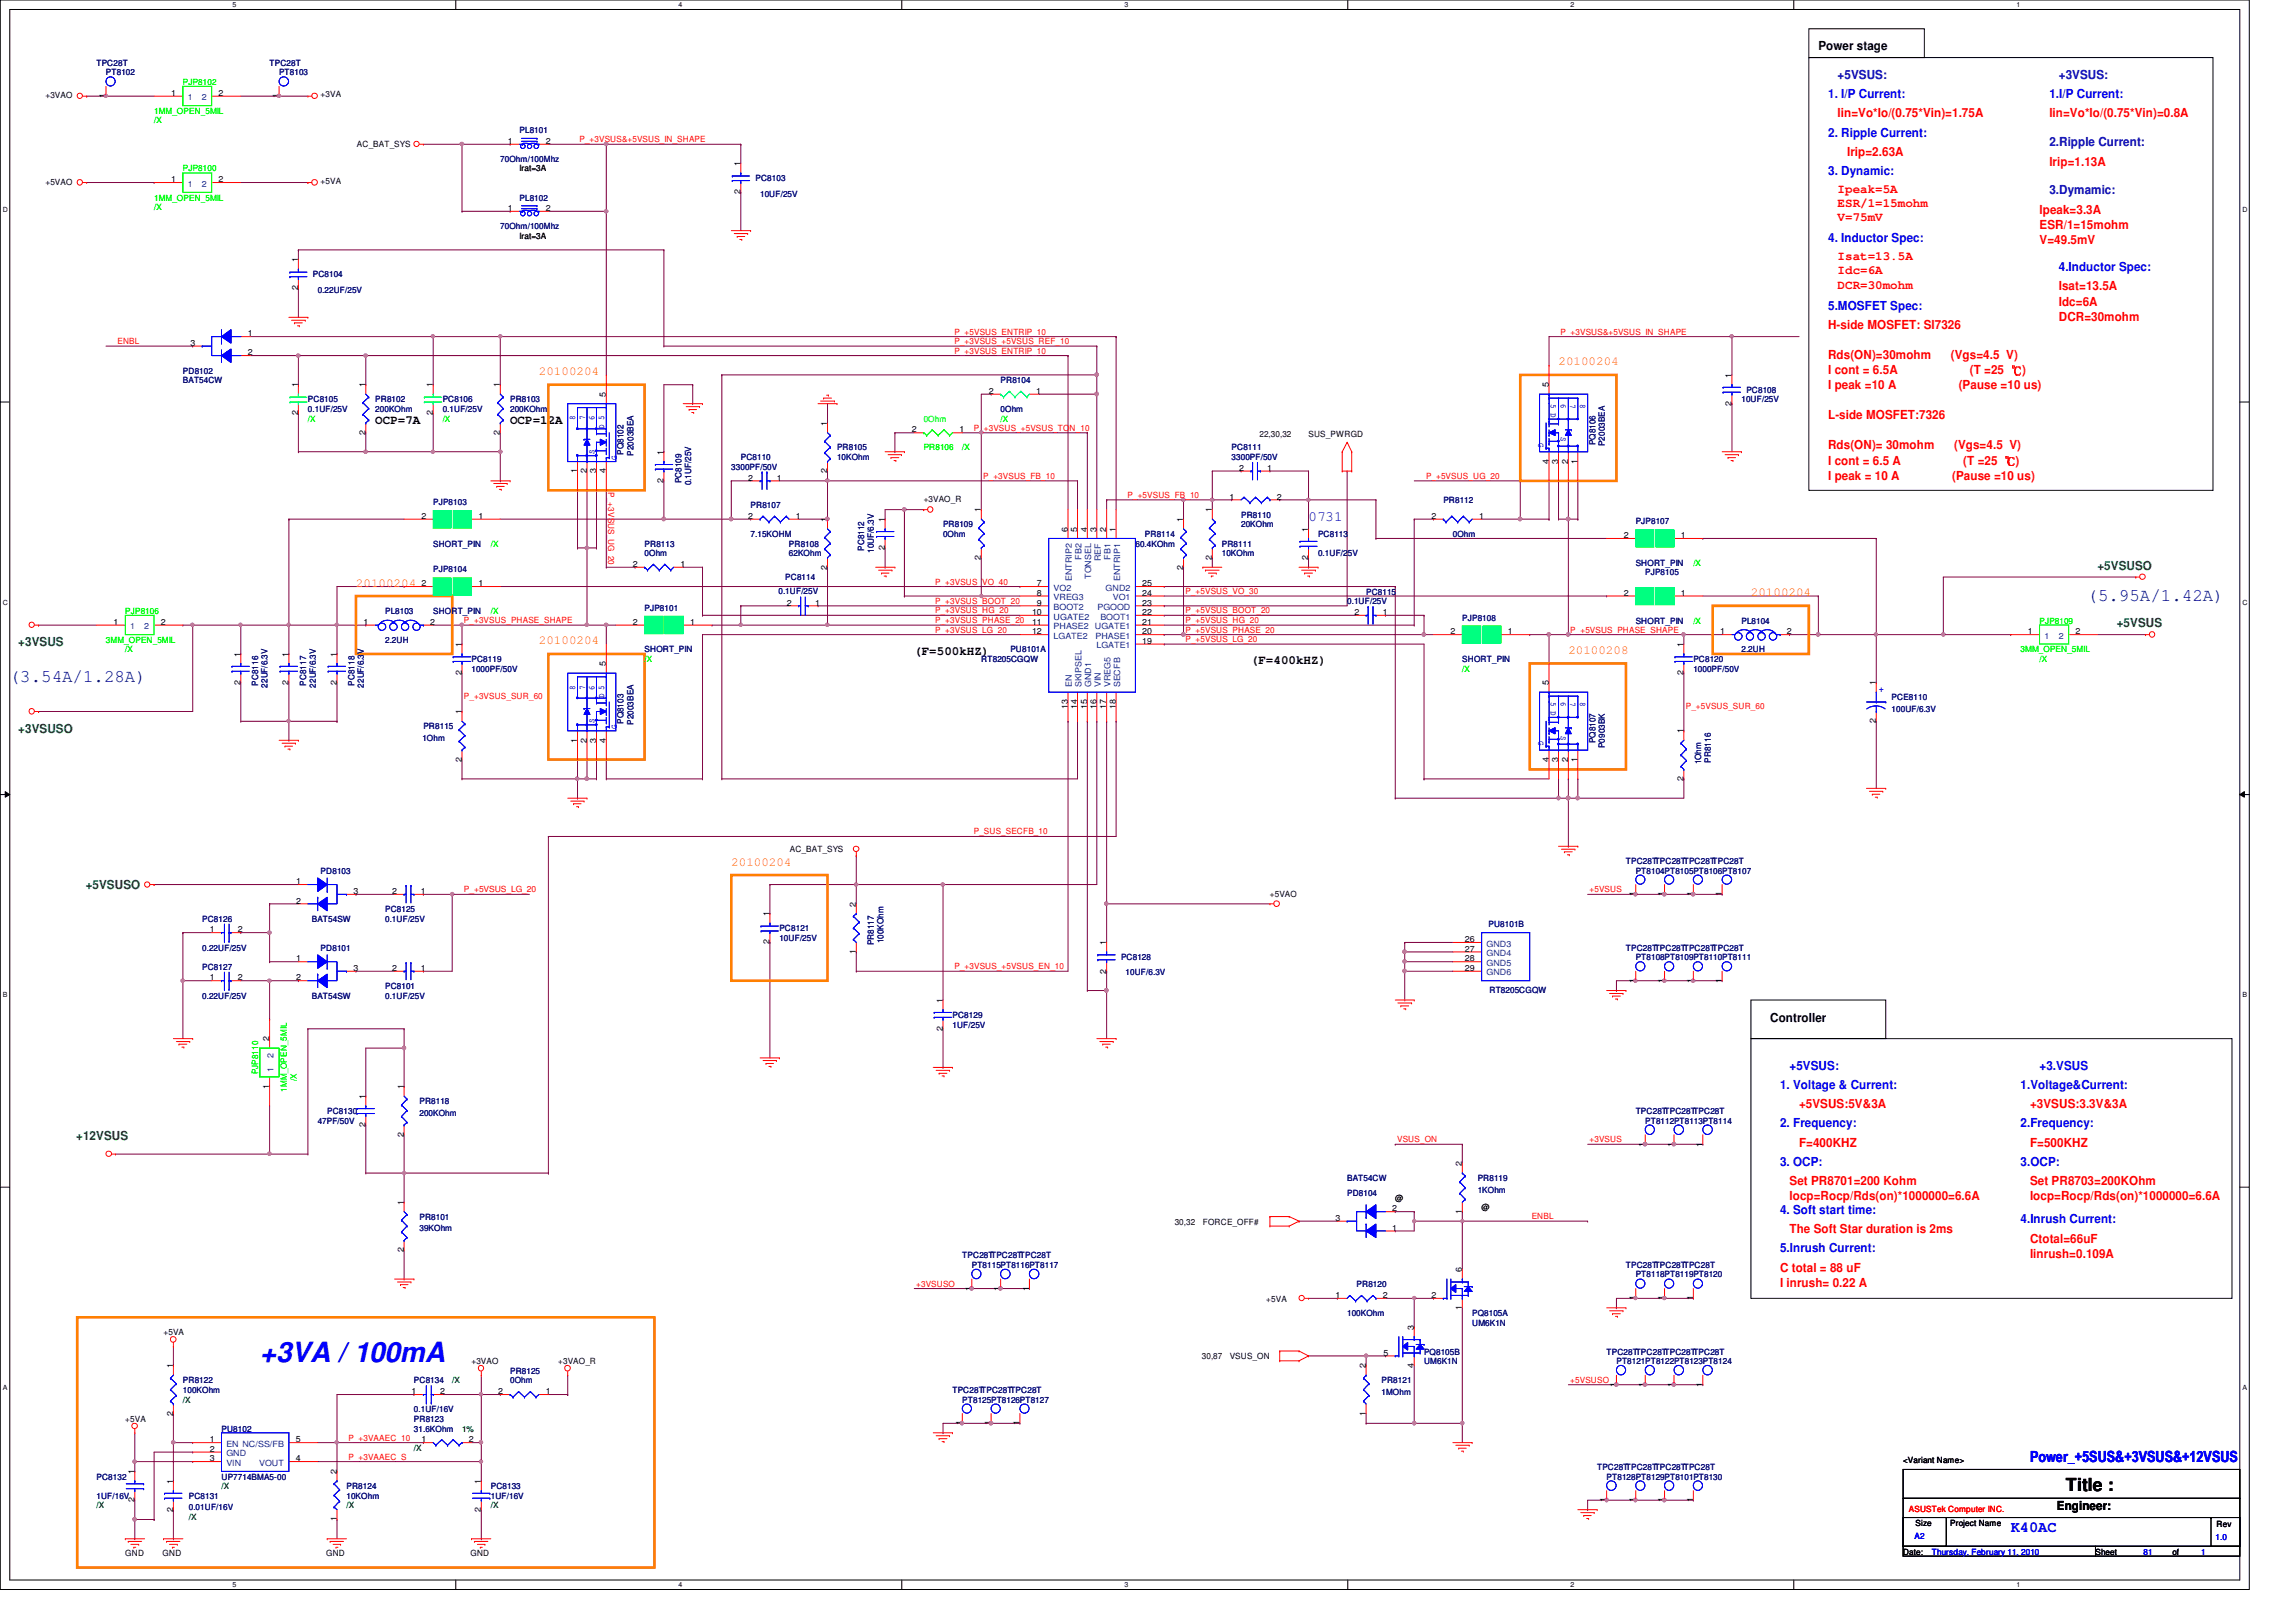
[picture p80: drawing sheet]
<svg xmlns="http://www.w3.org/2000/svg" width="297mm" height="210mm" viewBox="0 0 297 210" stroke-linecap="round" stroke-linejoin="round" font-family="sans-serif">
<defs><g id="words">
<text font-size="3.6" fill="#00f" x="33.6" y="176.3">+3VA / 100mA</text>
<g font-size="2.3" fill="#000080">
<text x="270.1" y="77.8">(5.95A/1.42A)</text>
<text x="1.3" y="88.3">(3.54A/1.28A)</text>
</g>
<text font-size="2.3" x="267.2" y="193">Title :</text>
<g font-size="2" fill="#00f">
<text x="262.6" y="189.2">Power_+5SUS&amp;+3VSUS&amp;+12VSUS</text>
<text x="260.1" y="198.3">K40AC</text>
</g>
<text font-size="1.9" fill="#0000a0" x="169.3" y="67.4">0731</text>
<g font-size="1.6">
<text x="235.2" y="6.5">Power stage</text>
<text x="48.6" y="54.9">OCP=7A</text>
<text x="66" y="54.9">OCP=12A</text>
<text x="118.3" y="84.7">(F=500kHZ)</text>
<text x="161.8" y="86">(F=400kHZ)</text>
<text x="229" y="132.2">Controller</text>
<text x="266.1" y="195.4">Engineer:</text>
</g>
<g font-size="1.6" fill="#0000a0">
<text x="237.7" y="10.2">+5VSUS:</text>
<text x="266.4" y="10.2">+3VSUS:</text>
<text x="265.1" y="18.9">2.Ripple Current:</text>
<text x="265.1" y="25.1">3.Dymamic:</text>
</g>
<g font-size="1.6" fill="#00f">
<text x="236.5" y="12.7">1. I/P Current:</text>
<text x="236.5" y="17.7">2. Ripple Current:</text>
<text x="265.1" y="12.7">1.I/P Current:</text>
<text x="236.5" y="22.6">3. Dynamic:</text>
<text x="236.5" y="31.4">4. Inductor Spec:</text>
<text x="266.4" y="35.1">4.Inductor Spec:</text>
<text x="236.5" y="40.1">5.MOSFET Spec:</text>
<text x="230.3" y="140.9">1. Voltage &amp; Current:</text>
<text x="231.5" y="138.4">+5VSUS:</text>
<text x="261.4" y="140.9">1.Voltage&amp;Current:</text>
<text x="263.9" y="138.4">+3.VSUS</text>
<text x="230.3" y="145.9">2. Frequency:</text>
<text x="261.4" y="145.9">2.Frequency:</text>
<text x="230.3" y="150.9">3. OCP:</text>
<text x="261.4" y="150.9">3.OCP:</text>
<text x="230.3" y="157.1">4. Soft start time:</text>
<text x="261.4" y="158.3">4.Inrush Current:</text>
<text x="230.3" y="162.1">5.Inrush Current:</text>
</g>
<g font-size="1.6" fill="#f00">
<text x="237.7" y="15.2">Iin=Vo*Io/(0.75*Vin)=1.75A</text>
<text x="265.1" y="15.2">Iin=Vo*Io/(0.75*Vin)=0.8A</text>
<text x="239" y="20.2">Irip=2.63A</text>
<text x="265.1" y="21.4">Irip=1.13A</text>
<text x="237.7" y="25">Ipeak=5A</text>
<text x="237.7" y="26.8">ESR/1=15mohm</text>
<text x="237.7" y="28.6">V=75mV</text>
<text x="263.9" y="27.6">Ipeak=3.3A</text>
<text x="263.9" y="29.6">ESR/1=15mohm</text>
<text x="237.7" y="33.7">Isat=13.5A</text>
<text x="237.7" y="35.5">Idc=6A</text>
<text x="263.9" y="31.5">V=49.5mV</text>
<text x="237.7" y="37.3">DCR=30mohm</text>
<text x="266.4" y="37.6">Isat=13.5A</text>
<text x="266.4" y="39.5">Idc=6A</text>
<text x="266.4" y="41.5">DCR=30mohm</text>
<text x="236.5" y="42.6">H-side MOSFET: SI7326</text>
<text x="236.5" y="46.5">Rds(ON)=30mohm</text>
<text x="252.4" y="46.5">(Vgs=4.5 V)</text>
<text x="236.5" y="48.4">I cont = 6.5A</text>
<text x="236.5" y="50.4">I peak =10 A</text>
<text x="253.4" y="50.4">(Pause =10 us)</text>
<text x="254.8" y="48.4">(T =25 ℃)</text>
<text x="236.5" y="54.3">L-side MOSFET:7326</text>
<text x="236.5" y="58.2">Rds(ON)= 30mohm</text>
<text x="252.8" y="58.2">(Vgs=4.5 V)</text>
<text x="236.5" y="60.1">I cont = 6.5 A</text>
<text x="236.5" y="62.1">I peak = 10 A</text>
<text x="252.6" y="62.1">(Pause =10 us)</text>
<text x="254" y="60.1">(T =25 ℃)</text>
<text x="232.7" y="143.4">+5VSUS:5V&amp;3A</text>
<text x="262.6" y="143.4">+3VSUS:3.3V&amp;3A</text>
<text x="232.7" y="148.4">F=400KHZ</text>
<text x="262.6" y="148.4">F=500KHZ</text>
<text x="231.5" y="153.3">Set PR8701=200 Kohm</text>
<text x="231.5" y="155.3">Iocp=Rocp/Rds(on)*1000000=6.6A</text>
<text x="262.6" y="153.3">Set PR8703=200KOhm</text>
<text x="262.6" y="155.3">Iocp=Rocp/Rds(on)*1000000=6.6A</text>
<text x="231.5" y="159.6">The Soft Star duration is 2ms</text>
<text x="262.6" y="160.8">Ctotal=66uF</text>
<text x="230.3" y="164.5">C total = 88 uF</text>
<text x="230.3" y="166.5">I inrush= 0.22 A</text>
<text x="262.6" y="162.8">Iinrush=0.109A</text>
</g>
<g font-size="1.6" fill="#ff8000">
<text x="201.6" y="47.3">20100204</text>
<text x="69.7" y="48.6">20100204</text>
<text x="46.1" y="75.9">20100204</text>
<text x="226.5" y="77.2">20100204</text>
<text x="69.7" y="83.4">20100204</text>
<text x="202.9" y="84.6">20100208</text>
<text x="94.6" y="112">20100204</text>
</g>
<g font-size="1.6" fill="#008000">
<text x="271.4" y="73.7">+5VSUSO</text>
<text x="2.4" y="83.7">+3VSUS</text>
<text x="273.9" y="81.2">+5VSUS</text>
<text x="2.4" y="94.9">+3VSUSO</text>
<text x="11.1" y="115">+5VSUSO</text>
<text x="9.9" y="147.5">+12VSUS</text>
</g>
<g font-size="1.1" fill="#000080">
<text x="12.5" y="8.5">TPC28T</text>
<text x="13.7" y="9.7">PT8102</text>
<text x="34.9" y="8.5">TPC28T</text>
<text x="36.1" y="9.7">PT8103</text>
<text x="67.2" y="17.2">PL8101</text>
<text x="64.7" y="21">70Ohm/100Mhz</text>
<text x="97.7" y="23.5">PC8103</text>
<text x="64.7" y="29.7">70Ohm/100Mhz</text>
<text x="67.2" y="26">PL8102</text>
<text x="98.3" y="25.4">10UF/25V</text>
<text x="40.5" y="35.9">PC8104</text>
<text x="41.1" y="37.9">0.22UF/25V</text>
<text x="23.7" y="48.3">PD8102</text>
<text x="23.7" y="49.6">BAT54CW</text>
<text x="39.8" y="52.1">PC8105</text>
<text x="39.8" y="53.3">0.1UF/25V</text>
<text x="48.6" y="52.1">PR8102</text>
<text x="48.6" y="53.3">200KOhm</text>
<text x="57.3" y="52.1">PC8106</text>
<text x="57.3" y="53.3">0.1UF/25V</text>
<text x="66" y="52.1">PR8103</text>
<text x="66" y="53.3">200KOhm</text>
<text x="129.5" y="49.6">PR8104</text>
<text x="129.5" y="53.3">0Ohm</text>
<text x="225.3" y="52.1">10UF/25V</text>
<text x="225.9" y="50.8">PC8108</text>
<text x="80.7" y="58.8" transform="rotate(-90 80.7 58.8)">PQ8102</text>
<text x="82" y="59" transform="rotate(-90 82 59)">P2003BEA</text>
<text x="95.8" y="59.5">PC8110</text>
<text x="108.3" y="58.3">PR8105</text>
<text x="108.3" y="59.5">10KOhm</text>
<text x="159.3" y="58.3">PC8111</text>
<text x="159.3" y="59.5">3300PF/50V</text>
<text x="206.4" y="57.6" transform="rotate(-90 206.4 57.6)">PQ8106</text>
<text x="207.6" y="57.7" transform="rotate(-90 207.6 57.7)">P2003BEA</text>
<text x="56" y="65.4">PJP8103</text>
<text x="88.2" y="62.6" transform="rotate(-90 88.2 62.6)">PC8109</text>
<text x="89.4" y="62.8" transform="rotate(-90 89.4 62.8)">0.1UF/25V</text>
<text x="94.6" y="60.8">3300PF/50V</text>
<text x="97.1" y="65.7">PR8107</text>
<text x="186.7" y="65.2">PR8112</text>
<text x="56" y="70.7">SHORT_PIN</text>
<text x="83.4" y="70.7">PR8113</text>
<text x="83.4" y="72">0Ohm</text>
<text x="97.1" y="69.5">7.15KOHM</text>
<text x="102.1" y="70.7">PR8108</text>
<text x="102.1" y="72">62KOhm</text>
<text x="111.8" y="71.3" transform="rotate(-90 111.8 71.3)">PC8112</text>
<text x="113.1" y="71.5" transform="rotate(-90 113.1 71.5)">10UF/6.3V</text>
<text x="122" y="68.2">PR8109</text>
<text x="122" y="69.5">0Ohm</text>
<text x="146.9" y="70.7">60.4KOhm</text>
<text x="148.1" y="69.5">PR8114</text>
<text x="158.1" y="70.7">PR8111</text>
<text x="158.1" y="72">10KOhm</text>
<text x="160.6" y="67">PR8110</text>
<text x="160.6" y="68.2">20KOhm</text>
<text x="170.5" y="69.5">PC8113</text>
<text x="170.5" y="72">0.1UF/25V</text>
<text x="188" y="69.5">0Ohm</text>
<text x="211.6" y="67.9">PJP8107</text>
<text x="56" y="74.1">PJP8104</text>
<text x="100.7" y="76.8">0.1UF/25V</text>
<text x="101.6" y="75.1">PC8114</text>
<text x="176.7" y="77">PC8115</text>
<text x="211.6" y="73.2">SHORT_PIN</text>
<text x="212.8" y="74.5">PJP8105</text>
<text x="49.8" y="79.5">PL8103</text>
<text x="49.8" y="83.2">2.2UH</text>
<text x="56" y="79.5">SHORT_PIN</text>
<text x="83.4" y="79.1">PJP8101</text>
<text x="174.3" y="78.2">0.1UF/25V</text>
<text x="189.2" y="80.3">PJP8108</text>
<text x="211.6" y="80.7">SHORT_PIN</text>
<text x="225.3" y="80.7">PL8104</text>
<text x="33.4" y="88.7" transform="rotate(-90 33.4 88.7)">PC8116</text>
<text x="34.6" y="89" transform="rotate(-90 34.6 89)">22UF/6.3V</text>
<text x="39.6" y="88.7" transform="rotate(-90 39.6 88.7)">PC8117</text>
<text x="40.8" y="89" transform="rotate(-90 40.8 89)">22UF/6.3V</text>
<text x="45.8" y="88.7" transform="rotate(-90 45.8 88.7)">PC8118</text>
<text x="47.1" y="89" transform="rotate(-90 47.1 89)">22UF/6.3V</text>
<text x="61" y="85.7">PC8119</text>
<text x="61" y="86.9">1000PF/50V</text>
<text x="83.4" y="84.4">SHORT_PIN</text>
<text x="127" y="85.7">RT8205CGQW</text>
<text x="130.7" y="84.4">PU8101A</text>
<text x="189.2" y="85.7">SHORT_PIN</text>
<text x="219.1" y="85.7">PC8120</text>
<text x="219.1" y="86.9">1000PF/50V</text>
<text x="225.3" y="84.4">2.2UH</text>
<text x="54.6" y="95.9">1Ohm</text>
<text x="54.8" y="94.4">PR8115</text>
<text x="80.7" y="93.7" transform="rotate(-90 80.7 93.7)">PQ8103</text>
<text x="82" y="93.8" transform="rotate(-90 82 93.8)">P2003BEA</text>
<text x="244.7" y="90.6">PCE8110</text>
<text x="244.7" y="92.2">100UF/6.3V</text>
<text x="206.4" y="96.2" transform="rotate(-90 206.4 96.2)">PQ8107</text>
<text x="207.6" y="96.8" transform="rotate(-90 207.6 96.8)">P0903BK</text>
<text x="220.1" y="98.9" transform="rotate(-90 220.1 98.9)">1Ohm</text>
<text x="221.3" y="98.7" transform="rotate(-90 221.3 98.7)">PR8116</text>
<text x="41.5" y="113.1">PD8103</text>
<text x="210.4" y="111.8">TPC28TTPC28TTPC28TTPC28T</text>
<text x="211.6" y="113.1">PT8104PT8105PT8106PT8107</text>
<text x="26.2" y="119.3">PC8126</text>
<text x="40.3" y="119.3">BAT54SW</text>
<text x="49.8" y="118">PC8125</text>
<text x="49.8" y="119.3">0.1UF/25V</text>
<text x="26.2" y="125.5">PC8127</text>
<text x="26.2" y="123">0.22UF/25V</text>
<text x="41.5" y="123">PD8101</text>
<text x="100.8" y="120.5">PC8121</text>
<text x="100.8" y="121.8">10UF/25V</text>
<text x="113.1" y="122.3" transform="rotate(-90 113.1 122.3)">PR8117</text>
<text x="114.3" y="122.1" transform="rotate(-90 114.3 122.1)">100KOhm</text>
<text x="145" y="124.2">PC8128</text>
<text x="192.6" y="120">PU8101B</text>
<text x="210.4" y="123">TPC28TTPC28TTPC28TTPC28T</text>
<text x="211.6" y="124.2">PT8108PT8109PT8110PT8111</text>
<text x="26.2" y="129.2">0.22UF/25V</text>
<text x="40.3" y="129.2">BAT54SW</text>
<text x="49.8" y="128">PC8101</text>
<text x="49.8" y="129.2">0.1UF/25V</text>
<text x="123.2" y="131.7">PC8129</text>
<text x="145.6" y="126.2">10UF/6.3V</text>
<text x="192.7" y="128.5">RT8205CGQW</text>
<text x="123.2" y="133">1UF/25V</text>
<text x="54.3" y="142.9">PR8118</text>
<text x="41.1" y="145.4">47PF/50V</text>
<text x="42.3" y="144.2">PC8130</text>
<text x="54.3" y="144.4">200KOhm</text>
<text x="211.6" y="144.2">TPC28TTPC28TTPC28T</text>
<text x="212.8" y="145.4">PT8112PT8113PT8114</text>
<text x="174.3" y="154.8">PD8104</text>
<text x="174.3" y="152.9">BAT54CW</text>
<text x="191.2" y="152.9">PR8119</text>
<text x="191.2" y="154.4">1KOhm</text>
<text x="54.3" y="157.9">PR8101</text>
<text x="54.3" y="159.3">39KOhm</text>
<text x="124.5" y="162.9">TPC28TTPC28TTPC28T</text>
<text x="125.7" y="164.1">PT8115PT8116PT8117</text>
<text x="175.5" y="166.6">PR8120</text>
<text x="210.4" y="164.1">TPC28TTPC28TTPC28T</text>
<text x="211.6" y="165.3">PT8118PT8119PT8120</text>
<text x="174.3" y="170.3">100KOhm</text>
<text x="190.5" y="170.3">PQ8105A</text>
<text x="190.5" y="171.5">UM6K1N</text>
<text x="23.7" y="179">PR8122</text>
<text x="53.5" y="179">PC8134</text>
<text x="66" y="177.8">PR8125</text>
<text x="66" y="179">0Ohm</text>
<text x="178.7" y="179">PR8121</text>
<text x="184.2" y="175.3">PQ8105B</text>
<text x="184.2" y="176.5">UM6K1N</text>
<text x="207.9" y="175.3">TPC28TTPC28TTPC28TTPC28T</text>
<text x="209.1" y="176.5">PT8121PT8122PT8123PT8124</text>
<text x="23.7" y="180.3">100KOhm</text>
<text x="28.7" y="185.3">PU8102</text>
<text x="53.5" y="182.8">0.1UF/16V</text>
<text x="53.5" y="184">PR8123</text>
<text x="53.5" y="185.3">31.6KOhm</text>
<text x="123.2" y="180.3">TPC28TTPC28TTPC28T</text>
<text x="124.5" y="181.5">PT8125PT8126PT8127</text>
<text x="178.7" y="180.5">1MOhm</text>
<text x="12.5" y="191.5">PC8132</text>
<text x="28.7" y="191.5">UP7714BMA5-00</text>
<text x="206.6" y="190.2">TPC28TTPC28TTPC28TTPC28T</text>
<text x="207.9" y="191.5">PT8128PT8129PT8101PT8130</text>
<text x="12.5" y="194">1UF/16V</text>
<text x="24.4" y="194">PC8131</text>
<text x="24.4" y="195.5">0.01UF/16V</text>
<text x="44.8" y="192.7">PR8124</text>
<text x="44.8" y="194">10KOhm</text>
<text x="63.5" y="192.7">PC8133</text>
<text x="63.5" y="194">1UF/16V</text>
</g>
<g font-size="1.1" fill="#0f0">
<text x="23.7" y="11">PJP8102</text>
<text x="19.9" y="14.7">1MM_OPEN_5MIL</text>
<text x="19.9" y="16">/X</text>
<text x="23.7" y="22.2">PJP8100</text>
<text x="19.9" y="26">1MM_OPEN_5MIL</text>
<text x="19.9" y="27.2">/X</text>
<text x="39.8" y="54.6">/X</text>
<text x="57.3" y="54.6">/X</text>
<text x="119.5" y="58.3">PR8106</text>
<text x="124.5" y="58.3">/X</text>
<text x="129.5" y="54.6">/X</text>
<text x="63.5" y="70.7">/X</text>
<text x="219.1" y="73.2">/X</text>
<text x="13.7" y="83.2">3MM_OPEN_5MIL</text>
<text x="16.2" y="79.5">PJP8106</text>
<text x="63.5" y="79.5">/X</text>
<text x="219.1" y="80.7">/X</text>
<text x="263.9" y="80.7">PJP8109</text>
<text x="16.2" y="84.4">/X</text>
<text x="83.4" y="85.7">/X</text>
<text x="189.2" y="86.9">/X</text>
<text x="261.4" y="84.4">3MM_OPEN_5MIL</text>
<text x="263.9" y="85.7">/X</text>
<text x="33.4" y="139" transform="rotate(-90 33.4 139)">PJP8110</text>
<text x="37.1" y="141.3" transform="rotate(-90 37.1 141.3)">1MM_OPEN_5MIL</text>
<text x="38.4" y="139.9" transform="rotate(-90 38.4 139.9)">/X</text>
</g>
<g font-size="1.1">
<text x="5.9" y="12.7">+3VAO</text>
<text x="13.7" y="12.7" transform="rotate(-90 13.7 12.7)">1</text>
<text x="22.1" y="12.4">1</text>
<text x="28.3" y="12.4">2</text>
<text x="36.1" y="12.7" transform="rotate(-90 36.1 12.7)">1</text>
<text x="41.5" y="12.6">+3VA</text>
<text x="5.9" y="24">+5VAO</text>
<text x="22.1" y="23.6">1</text>
<text x="28.3" y="23.6">2</text>
<text x="41.5" y="23.8">+5VA</text>
<text x="46.2" y="19">AC_BAT_SYS</text>
<text x="65.7" y="18.6">1</text>
<text x="67.2" y="22.2">Irat=3A</text>
<text x="70.6" y="18.6">2</text>
<text x="95.8" y="21.5" transform="rotate(-90 95.8 21.5)">1</text>
<text x="65.7" y="27.3">1</text>
<text x="70.6" y="27.3">2</text>
<text x="95.8" y="25.1" transform="rotate(-90 95.8 25.1)">2</text>
<text x="38.6" y="34" transform="rotate(-90 38.6 34)">1</text>
<text x="67.2" y="30.9">Irat=3A</text>
<text x="38.6" y="37.6" transform="rotate(-90 38.6 37.6)">2</text>
<text x="24.6" y="44.7">3</text>
<text x="32" y="43.5">1</text>
<text x="32" y="46">2</text>
<text x="38.6" y="53.8" transform="rotate(-90 38.6 53.8)">2</text>
<text x="38.6" y="50.1" transform="rotate(-90 38.6 50.1)">1</text>
<text x="47.3" y="50.1" transform="rotate(-90 47.3 50.1)">1</text>
<text x="56" y="53.8" transform="rotate(-90 56 53.8)">2</text>
<text x="56" y="50.1" transform="rotate(-90 56 50.1)">1</text>
<text x="64.7" y="50.1" transform="rotate(-90 64.7 50.1)">1</text>
<text x="78.4" y="51.4" transform="rotate(-90 78.4 51.4)">5</text>
<text x="127.9" y="51">2</text>
<text x="134.1" y="51">1</text>
<text x="200.4" y="50.1" transform="rotate(-90 200.4 50.1)">5</text>
<text x="224" y="52.5" transform="rotate(-90 224 52.5)">2</text>
<text x="224" y="48.9" transform="rotate(-90 224 48.9)">1</text>
<text x="47.3" y="56.3" transform="rotate(-90 47.3 56.3)">2</text>
<text x="64.7" y="56.3" transform="rotate(-90 64.7 56.3)">2</text>
<text x="85.8" y="58.8" transform="rotate(-90 85.8 58.8)">1</text>
<text x="107" y="55.1" transform="rotate(-90 107 55.1)">1</text>
<text x="118" y="56">2</text>
<text x="124.1" y="56">1</text>
<text x="162.9" y="56.6">22,30,32</text>
<text x="169.3" y="56.6">SUS_PWRGD</text>
<text x="200.4" y="60" transform="rotate(-90 200.4 60)">4</text>
<text x="201.6" y="60" transform="rotate(-90 201.6 60)">3</text>
<text x="202.9" y="60" transform="rotate(-90 202.9 60)">2</text>
<text x="204.1" y="60" transform="rotate(-90 204.1 60)">1</text>
<text x="74.7" y="61.3" transform="rotate(-90 74.7 61.3)">1</text>
<text x="75.9" y="61.3" transform="rotate(-90 75.9 61.3)">2</text>
<text x="77.1" y="61.3" transform="rotate(-90 77.1 61.3)">3</text>
<text x="78.4" y="61.3" transform="rotate(-90 78.4 61.3)">4</text>
<text x="85.8" y="62.5" transform="rotate(-90 85.8 62.5)">2</text>
<text x="96.8" y="62.2">2</text>
<text x="100.5" y="62.2">1</text>
<text x="107" y="61.3" transform="rotate(-90 107 61.3)">2</text>
<text x="119.5" y="65">+3VAO_R</text>
<text x="159" y="64.6">1</text>
<text x="160.3" y="60.9">2</text>
<text x="164" y="60.9">1</text>
<text x="165.2" y="64.6">2</text>
<text x="54.5" y="67.1">2</text>
<text x="61.9" y="67.1">1</text>
<text x="96.8" y="67.1">2</text>
<text x="103" y="67.1">1</text>
<text x="107" y="67.6" transform="rotate(-90 107 67.6)">1</text>
<text x="114.5" y="71.2" transform="rotate(-90 114.5 71.2)">2</text>
<text x="114.5" y="67.6" transform="rotate(-90 114.5 67.6)">1</text>
<text x="126.9" y="66.3" transform="rotate(-90 126.9 66.3)">1</text>
<text x="138.1" y="68.8" transform="rotate(-90 138.1 68.8)">6</text>
<text x="139.4" y="68.8" transform="rotate(-90 139.4 68.8)">5</text>
<text x="140.6" y="68.8" transform="rotate(-90 140.6 68.8)">4</text>
<text x="141.9" y="68.8" transform="rotate(-90 141.9 68.8)">3</text>
<text x="143.1" y="68.8" transform="rotate(-90 143.1 68.8)">2</text>
<text x="144.4" y="68.8" transform="rotate(-90 144.4 68.8)">1</text>
<text x="153.1" y="67.6" transform="rotate(-90 153.1 67.6)">1</text>
<text x="156.8" y="66.3" transform="rotate(-90 156.8 66.3)">1</text>
<text x="169.2" y="68.8" transform="rotate(-90 169.2 68.8)">1</text>
<text x="185.2" y="67.1">2</text>
<text x="191.3" y="67.1">1</text>
<text x="210.1" y="69.6">2</text>
<text x="217.5" y="69.6">1</text>
<text x="54.5" y="75.9">2</text>
<text x="61.9" y="75.9">1</text>
<text x="81.9" y="73.4">2</text>
<text x="88" y="73.4">1</text>
<text x="107" y="73.7" transform="rotate(-90 107 73.7)">2</text>
<text x="126.9" y="72.4" transform="rotate(-90 126.9 72.4)">2</text>
<text x="134.2" y="75.9">7</text>
<text x="134.2" y="77.1">8</text>
<text x="147.8" y="77.1">24</text>
<text x="147.8" y="75.9">25</text>
<text x="153.1" y="73.7" transform="rotate(-90 153.1 73.7)">2</text>
<text x="156.8" y="72.4" transform="rotate(-90 156.8 72.4)">2</text>
<text x="169.2" y="72.4" transform="rotate(-90 169.2 72.4)">2</text>
<text x="210.1" y="77.1">2</text>
<text x="217.5" y="77.1">1</text>
<text x="14.7" y="80.9">1</text>
<text x="20.8" y="80.9">2</text>
<text x="47" y="80.9">1</text>
<text x="55.7" y="80.9">2</text>
<text x="59.7" y="83.7" transform="rotate(-90 59.7 83.7)">1</text>
<text x="81.9" y="80.9">2</text>
<text x="89.3" y="80.9">1</text>
<text x="101.8" y="78.4">2</text>
<text x="105.4" y="78.4">1</text>
<text x="133.5" y="82.1">12</text>
<text x="133.5" y="80.9">11</text>
<text x="133.5" y="79.6">10</text>
<text x="134.2" y="78.4">9</text>
<text x="147.8" y="80.9">21</text>
<text x="147.8" y="79.6">22</text>
<text x="147.8" y="78.4">23</text>
<text x="147.8" y="83.3">19</text>
<text x="147.8" y="82.1">20</text>
<text x="175.2" y="79.6">2</text>
<text x="178.9" y="79.6">1</text>
<text x="187.7" y="82.1">2</text>
<text x="195.1" y="82.1">1</text>
<text x="217.8" y="83.7" transform="rotate(-90 217.8 83.7)">1</text>
<text x="222.5" y="82.1">1</text>
<text x="231.2" y="82.1">2</text>
<text x="262.3" y="82.1">1</text>
<text x="268.5" y="82.1">2</text>
<text x="31.1" y="88.6" transform="rotate(-90 31.1 88.6)">2</text>
<text x="31.1" y="85" transform="rotate(-90 31.1 85)">1</text>
<text x="37.3" y="88.6" transform="rotate(-90 37.3 88.6)">2</text>
<text x="37.3" y="85" transform="rotate(-90 37.3 85)">1</text>
<text x="43.6" y="88.6" transform="rotate(-90 43.6 88.6)">2</text>
<text x="43.6" y="85" transform="rotate(-90 43.6 85)">1</text>
<text x="59.7" y="87.4" transform="rotate(-90 59.7 87.4)">2</text>
<text x="78.4" y="86.2" transform="rotate(-90 78.4 86.2)">5</text>
<text x="200.4" y="88.7" transform="rotate(-90 200.4 88.7)">5</text>
<text x="217.8" y="87.4" transform="rotate(-90 217.8 87.4)">2</text>
<text x="242.7" y="88.7" transform="rotate(-90 242.7 88.7)">1</text>
<text x="59.7" y="92.5" transform="rotate(-90 59.7 92.5)">1</text>
<text x="138.1" y="91.7" transform="rotate(-90 138.1 91.7)">13</text>
<text x="139.4" y="91.7" transform="rotate(-90 139.4 91.7)">14</text>
<text x="140.6" y="91.7" transform="rotate(-90 140.6 91.7)">15</text>
<text x="141.9" y="91.7" transform="rotate(-90 141.9 91.7)">16</text>
<text x="143.1" y="91.7" transform="rotate(-90 143.1 91.7)">17</text>
<text x="144.4" y="91.7" transform="rotate(-90 144.4 91.7)">18</text>
<text x="217.8" y="94.9" transform="rotate(-90 217.8 94.9)">1</text>
<text x="242.7" y="93.6" transform="rotate(-90 242.7 93.6)">2</text>
<text x="59.7" y="98.6" transform="rotate(-90 59.7 98.6)">2</text>
<text x="74.7" y="96.1" transform="rotate(-90 74.7 96.1)">1</text>
<text x="75.9" y="96.1" transform="rotate(-90 75.9 96.1)">2</text>
<text x="77.1" y="96.1" transform="rotate(-90 77.1 96.1)">3</text>
<text x="78.4" y="96.1" transform="rotate(-90 78.4 96.1)">4</text>
<text x="200.4" y="98.6" transform="rotate(-90 200.4 98.6)">4</text>
<text x="201.6" y="98.6" transform="rotate(-90 201.6 98.6)">3</text>
<text x="202.9" y="98.6" transform="rotate(-90 202.9 98.6)">2</text>
<text x="204.1" y="98.6" transform="rotate(-90 204.1 98.6)">1</text>
<text x="217.8" y="101.1" transform="rotate(-90 217.8 101.1)">2</text>
<text x="102.2" y="110.3">AC_BAT_SYS</text>
<text x="38.3" y="114.4">1</text>
<text x="38.3" y="116.9">2</text>
<text x="45.7" y="115.7">3</text>
<text x="50.8" y="115.7">2</text>
<text x="54.4" y="115.7">1</text>
<text x="99.6" y="118.6" transform="rotate(-90 99.6 118.6)">1</text>
<text x="110.7" y="117.3" transform="rotate(-90 110.7 117.3)">2</text>
<text x="164.3" y="116">+5VAO</text>
<text x="211.6" y="116" transform="rotate(-90 211.6 116)">1</text>
<text x="215.3" y="116" transform="rotate(-90 215.3 116)">1</text>
<text x="219" y="116" transform="rotate(-90 219 116)">1</text>
<text x="222.8" y="116" transform="rotate(-90 222.8 116)">1</text>
<text x="27.1" y="120.6">1</text>
<text x="30.8" y="120.6">2</text>
<text x="38.3" y="124.4">1</text>
<text x="45.7" y="125.6">3</text>
<text x="50.8" y="125.6">2</text>
<text x="54.4" y="125.6">1</text>
<text x="99.6" y="122.2" transform="rotate(-90 99.6 122.2)">2</text>
<text x="110.7" y="123.5" transform="rotate(-90 110.7 123.5)">1</text>
<text x="143.1" y="126" transform="rotate(-90 143.1 126)">2</text>
<text x="143.1" y="122.3" transform="rotate(-90 143.1 122.3)">1</text>
<text x="189.5" y="121.9">26</text>
<text x="189.5" y="123.1">27</text>
<text x="189.5" y="124.4">28</text>
<text x="189.5" y="125.6">29</text>
<text x="27.1" y="126.9">1</text>
<text x="30.8" y="126.9">2</text>
<text x="38.3" y="126.9">2</text>
<text x="122" y="129.8" transform="rotate(-90 122 129.8)">1</text>
<text x="211.6" y="127.2" transform="rotate(-90 211.6 127.2)">1</text>
<text x="215.3" y="127.2" transform="rotate(-90 215.3 127.2)">1</text>
<text x="219" y="127.2" transform="rotate(-90 219 127.2)">1</text>
<text x="222.8" y="127.2" transform="rotate(-90 222.8 127.2)">1</text>
<text x="34.8" y="134.7" transform="rotate(-90 34.8 134.7)">2</text>
<text x="122" y="133.4" transform="rotate(-90 122 133.4)">2</text>
<text x="34.8" y="140.9" transform="rotate(-90 34.8 140.9)">1</text>
<text x="47.3" y="142.2" transform="rotate(-90 47.3 142.2)">1</text>
<text x="52.2" y="141" transform="rotate(-90 52.2 141)">1</text>
<text x="47.3" y="145.9" transform="rotate(-90 47.3 145.9)">2</text>
<text x="52.2" y="147.1" transform="rotate(-90 52.2 147.1)">2</text>
<text x="212.8" y="148.4" transform="rotate(-90 212.8 148.4)">1</text>
<text x="216.5" y="148.4" transform="rotate(-90 216.5 148.4)">1</text>
<text x="220.3" y="148.4" transform="rotate(-90 220.3 148.4)">1</text>
<text x="52.2" y="155.9" transform="rotate(-90 52.2 155.9)">1</text>
<text x="180.5" y="155.4">@</text>
<text x="189.1" y="150.9" transform="rotate(-90 189.1 150.9)">2</text>
<text x="152" y="158.5">30,32</text>
<text x="155.6" y="158.5">FORCE_OFF#</text>
<text x="172.8" y="158">3</text>
<text x="180.1" y="159.3">1</text>
<text x="180.1" y="156.8">2</text>
<text x="189.1" y="157.1" transform="rotate(-90 189.1 157.1)">1</text>
<text x="191.7" y="156.6">@</text>
<text x="52.2" y="162.1" transform="rotate(-90 52.2 162.1)">2</text>
<text x="125.7" y="167" transform="rotate(-90 125.7 167)">1</text>
<text x="129.4" y="167" transform="rotate(-90 129.4 167)">1</text>
<text x="133.1" y="167" transform="rotate(-90 133.1 167)">1</text>
<text x="172.8" y="168">1</text>
<text x="178.9" y="168">2</text>
<text x="185.2" y="168">2</text>
<text x="189.1" y="164.6" transform="rotate(-90 189.1 164.6)">6</text>
<text x="21.2" y="172.8">+5VA</text>
<text x="163.8" y="168.4">+5VA</text>
<text x="182.9" y="172.1" transform="rotate(-90 182.9 172.1)">3</text>
<text x="189.1" y="169.5" transform="rotate(-90 189.1 169.5)">1</text>
<text x="211.6" y="168.3" transform="rotate(-90 211.6 168.3)">1</text>
<text x="215.3" y="168.3" transform="rotate(-90 215.3 168.3)">1</text>
<text x="219" y="168.3" transform="rotate(-90 219 168.3)">1</text>
<text x="22.4" y="177.1" transform="rotate(-90 22.4 177.1)">1</text>
<text x="61" y="176.5">+3VAO</text>
<text x="72.2" y="176.5">+3VAO_R</text>
<text x="155.5" y="175.9">30,87</text>
<text x="159.1" y="175.9">VSUS_ON</text>
<text x="176.7" y="177.1" transform="rotate(-90 176.7 177.1)">2</text>
<text x="179" y="175.4">5</text>
<text x="182.9" y="177" transform="rotate(-90 182.9 177)">4</text>
<text x="209.1" y="179.5" transform="rotate(-90 209.1 179.5)">1</text>
<text x="212.8" y="179.5" transform="rotate(-90 212.8 179.5)">1</text>
<text x="216.5" y="179.5" transform="rotate(-90 216.5 179.5)">1</text>
<text x="220.3" y="179.5" transform="rotate(-90 220.3 179.5)">1</text>
<text x="16.2" y="184">+5VA</text>
<text x="22.4" y="183.2" transform="rotate(-90 22.4 183.2)">2</text>
<text x="53.3" y="180.4">1</text>
<text x="56.9" y="180.4">2</text>
<text x="64.5" y="180.4">2</text>
<text x="70.6" y="180.4">1</text>
<text x="124.5" y="184.4" transform="rotate(-90 124.5 184.4)">1</text>
<text x="128.2" y="184.4" transform="rotate(-90 128.2 184.4)">1</text>
<text x="131.9" y="184.4" transform="rotate(-90 131.9 184.4)">1</text>
<text x="176.7" y="183.2" transform="rotate(-90 176.7 183.2)">1</text>
<text x="17.4" y="190.8" transform="rotate(-90 17.4 190.8)">1</text>
<text x="27.1" y="186.6">1</text>
<text x="27.1" y="187.9">2</text>
<text x="27.1" y="189.1">3</text>
<text x="38.3" y="189.1">4</text>
<text x="38.3" y="186.6">5</text>
<text x="43.6" y="190.8" transform="rotate(-90 43.6 190.8)">2</text>
<text x="54.5" y="186.6">1</text>
<text x="60.7" y="186.6">2</text>
<text x="246.2" y="189.4">&lt;Variant Name&gt;</text>
<text x="17.4" y="194.4" transform="rotate(-90 17.4 194.4)">2</text>
<text x="22.4" y="195.7" transform="rotate(-90 22.4 195.7)">2</text>
<text x="22.4" y="192" transform="rotate(-90 22.4 192)">1</text>
<text x="43.6" y="196.9" transform="rotate(-90 43.6 196.9)">1</text>
<text x="62.2" y="195.7" transform="rotate(-90 62.2 195.7)">2</text>
<text x="62.2" y="192" transform="rotate(-90 62.2 192)">1</text>
<text x="207.8" y="194.4" transform="rotate(-90 207.8 194.4)">1</text>
<text x="211.6" y="194.4" transform="rotate(-90 211.6 194.4)">1</text>
<text x="215.3" y="194.4" transform="rotate(-90 215.3 194.4)">1</text>
<text x="219" y="194.4" transform="rotate(-90 219 194.4)">1</text>
<text x="247.8" y="197.4">Size</text>
<text x="252.3" y="197.4">Project Name</text>
<text x="286.8" y="197.6">Rev</text>
<text x="16.2" y="201.4">GND</text>
<text x="21" y="201.4">GND</text>
<text x="42.2" y="201.4">GND</text>
<text x="60.9" y="201.4">GND</text>
<text x="246.2" y="201.2">Date:</text>
<text x="271.1" y="201.2">Sheet</text>
<text x="281" y="201.2">of</text>
</g>
<g font-size="1.1" fill="#004080">
<text x="24.3" y="13">1</text>
<text x="26.1" y="13">2</text>
<text x="24.3" y="24.2">1</text>
<text x="26.1" y="24.2">2</text>
<text x="136.3" y="76.5">VO2</text>
<text x="136.3" y="77.7">VREG3</text>
<text x="138.7" y="75.2" transform="rotate(-90 138.7 75.2)">ENTRIP2</text>
<text x="139.9" y="72.4" transform="rotate(-90 139.9 72.4)">FB2</text>
<text x="141.2" y="74.9" transform="rotate(-90 141.2 74.9)">TONSEL</text>
<text x="142.4" y="72.6" transform="rotate(-90 142.4 72.6)">REF</text>
<text x="143" y="76.5">GND2</text>
<text x="143.7" y="72.4" transform="rotate(-90 143.7 72.4)">FB1</text>
<text x="144" y="77.7">VO1</text>
<text x="144.9" y="75.2" transform="rotate(-90 144.9 75.2)">ENTRIP1</text>
<text x="16.8" y="81.4">1</text>
<text x="18.7" y="81.4">2</text>
<text x="136.3" y="82.7">LGATE2</text>
<text x="136.3" y="81.4">PHASE2</text>
<text x="136.3" y="79">BOOT2</text>
<text x="136.3" y="80.2">UGATE2</text>
<text x="141.6" y="81.4">UGATE1</text>
<text x="141.7" y="82.7">PHASE1</text>
<text x="141.9" y="83.9">LGATE1</text>
<text x="142" y="79">PGOOD</text>
<text x="142.4" y="80.2">BOOT1</text>
<text x="264.5" y="82.7">1</text>
<text x="266.4" y="82.7">2</text>
<text x="138.7" y="88.9" transform="rotate(-90 138.7 88.9)">EN</text>
<text x="139.9" y="88.9" transform="rotate(-90 139.9 88.9)">SKIPSEL</text>
<text x="141.2" y="88.9" transform="rotate(-90 141.2 88.9)">GND1</text>
<text x="142.4" y="88.9" transform="rotate(-90 142.4 88.9)">VIN</text>
<text x="143.7" y="88.9" transform="rotate(-90 143.7 88.9)">VREG5</text>
<text x="144.9" y="88.9" transform="rotate(-90 144.9 88.9)">SECFB</text>
<text x="192.3" y="122.5">GND3</text>
<text x="192.3" y="123.7">GND4</text>
<text x="192.3" y="125">GND5</text>
<text x="192.3" y="126.2">GND6</text>
<text x="35.4" y="136.9" transform="rotate(-90 35.4 136.9)">2</text>
<text x="35.4" y="138.7" transform="rotate(-90 35.4 138.7)">1</text>
<text x="29.3" y="187.2">EN NC/SS/FB</text>
<text x="29.3" y="188.5">GND</text>
<text x="29.3" y="189.7">VIN</text>
<text x="33.5" y="189.7">VOUT</text>
</g>
<g font-size="1.1" fill="#f00">
<text x="75" y="18.4">P_+3VSUS&amp;+5VSUS_IN_SHAPE</text>
<text x="15.2" y="44.5">ENBL</text>
<text x="123.5" y="44.5">P_+3VSUS_+5VSUS_REF_10</text>
<text x="123.5" y="43.3">P_+5VSUS_ENTRIP_10</text>
<text x="123.5" y="45.8">P_+3VSUS_ENTRIP_10</text>
<text x="201.9" y="43.3">P_+3VSUS&amp;+5VSUS_IN_SHAPE</text>
<text x="126" y="55.8">P_+3VSUS_+5VSUS_TON_10</text>
<text x="78.7" y="63.7" transform="rotate(90 78.7 63.7)">P_+3VSUS_UG_20</text>
<text x="127.2" y="62">P_+3VSUS_FB_10</text>
<text x="145.9" y="64.4">P_+5VSUS_FB_10</text>
<text x="184.5" y="62">P_+5VSUS_UG_20</text>
<text x="121" y="75.6">P_+3VSUS_VO_40</text>
<text x="153.4" y="76.9">P_+5VSUS_VO_30</text>
<text x="60" y="80.6">P_+3VSUS_PHASE_SHAPE</text>
<text x="121" y="78.1">P_+3VSUS_BOOT_20</text>
<text x="121" y="80.6">P_+3VSUS_PHASE_20</text>
<text x="121" y="79.4">P_+3VSUS_HG_20</text>
<text x="121" y="81.9">P_+3VSUS_LG_20</text>
<text x="153.4" y="79.4">P_+5VSUS_BOOT_20</text>
<text x="153.4" y="81.9">P_+5VSUS_PHASE_20</text>
<text x="153.4" y="80.6">P_+5VSUS_HG_20</text>
<text x="153.4" y="83.1">P_+5VSUS_LG_20</text>
<text x="203.2" y="81.9">P_+5VSUS_PHASE_SHAPE</text>
<text x="60" y="90.5">P_+3VSUS_SUR_60</text>
<text x="218.1" y="91.7">P_+5VSUS_SUR_60</text>
<text x="126" y="108">P_SUS_SECFB_10</text>
<text x="60" y="115.5">P_+5VSUS_LG_20</text>
<text x="205.7" y="115.5">+5VSUS</text>
<text x="123.5" y="125.4">P_+3VSUS_+5VSUS_EN_10</text>
<text x="180.8" y="147.8">VSUS_ON</text>
<text x="205.7" y="147.8">+3VSUS</text>
<text x="198.2" y="157.8">ENBL</text>
<text x="118.5" y="166.5">+3VSUSO</text>
<text x="203.2" y="178.9">+5VSUSO</text>
<text x="45.1" y="188.9">P_+3VAAEC_S</text>
<text x="45.1" y="186.4">P_+3VAAEC_10</text>
<text x="247" y="195.7">ASUSTek Computer INC.</text>
</g>
<g font-size="1.1" fill="#00f">
<text x="200.7" y="52.2" transform="rotate(90 200.7 52.2)">5 D</text>
<text x="201.9" y="52.2" transform="rotate(90 201.9 52.2)">6</text>
<text x="203.2" y="52.2" transform="rotate(90 203.2 52.2)">7</text>
<text x="204.4" y="52.2" transform="rotate(90 204.4 52.2)">8</text>
<text x="74.4" y="54.4" transform="rotate(-90 74.4 54.4)">8</text>
<text x="75.7" y="54.4" transform="rotate(-90 75.7 54.4)">7</text>
<text x="76.9" y="58.7" transform="rotate(-90 76.9 58.7)">S</text>
<text x="76.9" y="54.4" transform="rotate(-90 76.9 54.4)">6</text>
<text x="78.1" y="55.5" transform="rotate(-90 78.1 55.5)">D 5</text>
<text x="79.8" y="59.5" transform="rotate(-90 79.8 59.5)">G</text>
<text x="199" y="57.4" transform="rotate(90 199 57.4)">G</text>
<text x="201.9" y="56.6" transform="rotate(90 201.9 56.6)">S</text>
<text x="74.4" y="89.2" transform="rotate(-90 74.4 89.2)">8</text>
<text x="75.7" y="89.2" transform="rotate(-90 75.7 89.2)">7</text>
<text x="76.9" y="89.2" transform="rotate(-90 76.9 89.2)">6</text>
<text x="243.1" y="89.5">+</text>
<text x="76.9" y="93.6" transform="rotate(-90 76.9 93.6)">S</text>
<text x="78.1" y="90.3" transform="rotate(-90 78.1 90.3)">D 5</text>
<text x="79.8" y="94.3" transform="rotate(-90 79.8 94.3)">G</text>
<text x="199" y="95.9" transform="rotate(90 199 95.9)">G</text>
<text x="200.7" y="90.8" transform="rotate(90 200.7 90.8)">5 D</text>
<text x="201.9" y="90.8" transform="rotate(90 201.9 90.8)">6</text>
<text x="201.9" y="95.2" transform="rotate(90 201.9 95.2)">S</text>
<text x="203.2" y="90.8" transform="rotate(90 203.2 90.8)">7</text>
<text x="204.4" y="90.8" transform="rotate(90 204.4 90.8)">8</text>
<text x="247.7" y="199.2">A2</text>
<text x="249.9" y="201.2">Thursday, February 11, 2010</text>
<text x="277.3" y="201.2">81</text>
<text x="284.8" y="201.2">1</text>
<text x="286.6" y="199.3">1.0</text>
</g>
<text font-size="1.1" fill="#00ff40" x="119.5" y="54.6">0Ohm</text>
<g font-size="1.1" fill="#008000">
<text x="58.5" y="179">/X</text>
<text x="23.7" y="181.5">/X</text>
<text x="59.8" y="185.3">1%</text>
<text x="53.5" y="187.7">/X</text>
<text x="12.5" y="195.2">/X</text>
<text x="24.4" y="196.7">/X</text>
<text x="28.7" y="192.7">/X</text>
<text x="44.8" y="195.2">/X</text>
<text x="63.5" y="195.2">/X</text>
</g>
<g font-size=".9">
<text x="30.1" y=".9">5</text>
<text x="87.8" y=".9">4</text>
<text x="145.5" y=".9">3</text>
<text x="203.2" y=".9">2</text>
<text x="260.9" y=".9">1</text>
<text x=".4" y="27.4">D</text>
<text x="290.1" y="27.4">D</text>
<text x=".4" y="78.2">C</text>
<text x="290.1" y="78.2">C</text>
<text x=".4" y="129">B</text>
<text x="290.1" y="129">B</text>
<text x=".4" y="179.8">A</text>
<text x="290.1" y="179.8">A</text>
<text x="30.1" y="205.4">5</text>
<text x="87.8" y="205.4">4</text>
<text x="145.5" y="205.4">3</text>
<text x="203.2" y="205.4">2</text>
<text x="260.9" y="205.4">1</text>
</g>
</g></defs>
<path d="M0 0h291v205.7h-291zM1.3 1.2h288.5v203.3h-288.5z" fill="none" stroke="#000" stroke-width=".13"/>
<g fill="#fff">
<path d="M30.1 .1h.5v1h-.5z"/>
<path d="M30.1 204.6h.5v1h-.5z"/>
</g>
<path d="M59 0v1.2M59 204.5v1.2" fill="none" stroke="#000" stroke-width=".13"/>
<g fill="#fff">
<path d="M87.8 .1h.5v1h-.5z"/>
<path d="M87.8 204.6h.5v1h-.5z"/>
</g>
<path d="M116.7 0v1.2M116.7 204.5v1.2" fill="none" stroke="#000" stroke-width=".13"/>
<g fill="#fff">
<path d="M145.5 .1h.5v1h-.5z"/>
<path d="M145.5 204.6h.5v1h-.5z"/>
</g>
<path d="M174.4 0v1.2M174.4 204.5v1.2" fill="none" stroke="#000" stroke-width=".13"/>
<g fill="#fff">
<path d="M203.2 .1h.5v1h-.5z"/>
<path d="M203.2 204.6h.5v1h-.5z"/>
</g>
<path d="M232.1 0v1.2M232.1 204.5v1.2" fill="none" stroke="#000" stroke-width=".13"/>
<g fill="#fff">
<path d="M260.9 .1h.5v1h-.5z"/>
<path d="M260.9 204.6h.5v1h-.5z"/>
<path d="M.4 26.6h.6v1h-.6z"/>
<path d="M290.1 26.6h.6v1h-.6z"/>
<path d="M.4 77.4h.6v1h-.6z"/>
<path d="M290.1 77.4h.6v1h-.6z"/>
</g>
<path d="M0 52h1.3M289.8 52h1.2" fill="none" stroke="#000" stroke-width=".13"/>
<g fill="#fff">
<path d="M.4 128.2h.6v1h-.6z"/>
<path d="M290.1 128.2h.6v1h-.6z"/>
</g>
<path d="M0 102.8h1.3M.7 102.4l.6 .4-.6 .4zM289.8 102.8l.6-.4v.8zM289.8 102.8h1.2" fill="none" stroke="#000" stroke-width=".13"/>
<path d="M.7 102.4l.6 .4-.6 .4zM289.8 102.8l.6-.4v.8z" fill="#000"/>
<g fill="#fff">
<path d="M.4 179h.5v1h-.5z"/>
<path d="M290.1 179h.6v1h-.6z"/>
</g>
<path d="M0 153.6h1.3M289.8 153.6h1.2" fill="none" stroke="#000" stroke-width=".13"/>
<g fill="none" stroke="#800040" stroke-width=".13">
<path d="M37.4 67.2h.1M37.4 67.2v17.4M52.3 75.9h.1M52.3 75.9h-8.7v5M178 69.7h.1M178 69.7h29.9M5 80.9h.1M5 80.9h7.5M37.4 84.6h.1M43.6 80.9h.1M43.6 80.9h3.7M47.3 80.9h.1"/>
<path d="M110.8 114.5h.1M110.8 114.5v2.5"/>
</g>
<path d="M37.2 80.7h.3v.2v.1l-.2 .1-.1-.1z" fill-rule="evenodd" fill="#f0f"/>
<path d="M37.2 80.7h.3v.2v.1l-.2 .1-.1-.1z" fill="none" stroke="#f0f" stroke-width=".13"/>
<path d="M94.6 67.2h2.5M97.1 67.2h.1M5 92.1h.1M5 92.1h19.9M23.7 80.9h.1M23.7 80.9h1.2M110.8 114.5h.1M110.8 114.5h11.2" fill="none" stroke="#800040" stroke-width=".13"/>
<path d="M110.6 114.3h.3l.1 .2-.1 .1-.2 .1-.1-.1z" fill-rule="evenodd" fill="#f0f"/>
<path d="M110.6 114.3h.3l.1 .2-.1 .1-.2 .1-.1-.1z" fill="none" stroke="#f0f" stroke-width=".13"/>
<path d="M34.9 117h.1M34.9 117h3.7M34.9 117v7.5M110.8 110.7h.1M110.8 110.7v3.8M31.2 120.7h.1M31.2 120.7h3.7M34.9 124.5h.1M34.9 120.7h.1M34.9 124.5h3.7" fill="none" stroke="#800040" stroke-width=".13"/>
<path d="M34.7 120.5h.3l.1 .2-.1 .1-.2 .1-.1-.1z" fill-rule="evenodd" fill="#f0f"/>
<path d="M34.7 120.5h.3l.1 .2-.1 .1-.2 .1-.1-.1z" fill="none" stroke="#f0f" stroke-width=".13"/>
<path d="M24.9 80.9h.1M24.9 80.9v11.2" fill="none" stroke="#800040" stroke-width=".13"/>
<path d="M24.7 80.7h.3l.1 .2-.1 .1-.1 .1-.2-.1z" fill-rule="evenodd" fill="#f0f"/>
<path d="M24.7 80.7h.3l.1 .2-.1 .1-.1 .1-.2-.1z" fill="none" stroke="#f0f" stroke-width=".13"/>
<g fill="none" stroke="#800040" stroke-width=".13">
<path d="M38.6 37.3h.1M38.6 37.3v3.8M205.4 115.7h6.2M211.6 115.7h.1M219.1 115.7h3.7M222.8 115.7h.1M168.1 158h.1M168.1 158h4.9M180.5 148.1h.1M180.5 159.3h.1M180.5 156.8h.1M180.5 148.1h8.7"/>
<path d="M180.5 156.8h2.5M183 158h.1M183 156.8h.1M183 156.8v2.5h-2.5M189.2 148.1h.1M189.2 158h16.2M189.2 148.1v2.5M205.4 158h.1"/>
</g>
<path d="M211.4 115.5h.3l.1 .2-.1 .2-.1 .1-.2-.1z" fill-rule="evenodd" fill="#f0f"/>
<path d="M211.4 115.5h.3l.1 .2-.1 .2-.1 .1-.2-.1z" fill="none" stroke="#f0f" stroke-width=".13"/>
<path d="M215.3 115.7h3.8M219.1 115.7h.1" fill="none" stroke="#800040" stroke-width=".13"/>
<path d="M218.9 115.5h.3l.1 .2-.1 .2-.2 .1-.1-.1z" fill-rule="evenodd" fill="#f0f"/>
<path d="M218.9 115.5h.3l.1 .2-.1 .2-.2 .1-.1-.1z" fill="none" stroke="#f0f" stroke-width=".13"/>
<path d="M118.3 166.8h7.4M125.7 166.8h.1M129.5 166.8h3.7M133.2 166.8h.1" fill="none" stroke="#800040" stroke-width=".13"/>
<path d="M125.5 166.6h.4v.1v.2l-.2 .1-.2-.1z" fill-rule="evenodd" fill="#f0f"/>
<path d="M125.5 166.6h.4v.1v.2l-.2 .1-.2-.1z" fill="none" stroke="#f0f" stroke-width=".13"/>
<path d="M205.4 148.1h11.2M212.8 148.1h.1M216.6 148.1h.1" fill="none" stroke="#800040" stroke-width=".13"/>
<path d="M212.7 147.9h.3l.1 .1-.1 .2-.2 .1-.1-.1z" fill-rule="evenodd" fill="#f0f"/>
<path d="M212.7 147.9h.3l.1 .1-.1 .2-.2 .1-.1-.1z" fill="none" stroke="#f0f" stroke-width=".13"/>
<path d="M216.4 147.9h.3l.1 .1-.1 .2-.2 .1-.1-.1z" fill-rule="evenodd" fill="#f0f"/>
<path d="M216.4 147.9h.3l.1 .1-.1 .2-.2 .1-.1-.1z" fill="none" stroke="#f0f" stroke-width=".13"/>
<path d="M36.1 12.4h.1M36.1 12.4h3.7M216.6 148.1h3.7M220.3 148.1h.1" fill="none" stroke="#800040" stroke-width=".13"/>
<path d="M35.9 12.3h.3l.1 .1-.1 .1-.1 .1-.2-.1z" fill-rule="evenodd" fill="#f0f"/>
<path d="M35.9 12.3h.3l.1 .1-.1 .1-.1 .1-.2-.1z" fill="none" stroke="#f0f" stroke-width=".13"/>
<g fill="none" stroke="#800040" stroke-width=".13">
<path d="M54.8 18.7h5M59.8 18.7h.1M59.8 18.7v8.6M59.8 27.3h.1M59.8 27.3h6.2M66 27.3h.1M107.1 52.2h.1M107.1 52.2v2.5M94.6 62.2h.1M94.6 67.2h.1M94.6 62.2h2.5M94.6 62.2v5"/>
<path d="M169.3 61h.1M169.3 61v3.7M14.9 149.4h20M34.9 149.4h.1M52.3 165.5h.1M52.3 161.8v3.7"/>
</g>
<path d="M59.6 18.5h.3l.1 .1-.1 .2h-.2h-.1z" fill-rule="evenodd" fill="#f0f"/>
<path d="M59.6 18.5h.3l.1 .1-.1 .2h-.2h-.1z" fill="none" stroke="#f0f" stroke-width=".13"/>
<path d="M95.8 18.7h.1M95.8 18.7v2.4M64.7 67.2h21.2M85.9 67.2h.1M191.7 67.2h5M196.7 67.2h.1M52.3 135.6h.1M52.3 133.1v2.5" fill="none" stroke="#800040" stroke-width=".13"/>
<path d="M85.7 67h.3l.1 .1-.1 .2-.2 .1-.1-.1z" fill-rule="evenodd" fill="#f0f"/>
<path d="M85.7 67h.3l.1 .1-.1 .2-.2 .1-.1-.1z" fill="none" stroke="#f0f" stroke-width=".13"/>
<path d="M70.9 18.7h7.5M78.4 18.7h.1M34.9 149.4h.1M34.9 143.1v6.3" fill="none" stroke="#800040" stroke-width=".13"/>
<path d="M78.2 18.5h.4l.1 .1-.1 .2h-.2h-.2z" fill-rule="evenodd" fill="#f0f"/>
<path d="M78.2 18.5h.4l.1 .1-.1 .2h-.2h-.2z" fill="none" stroke="#f0f" stroke-width=".13"/>
<path d="M31.2 80.9h6.2M37.4 80.9h.1M47.3 135.6h5M52.3 135.6h.1" fill="none" stroke="#800040" stroke-width=".13"/>
<path d="M52.1 135.4h.3l.1 .2-.1 .2h-.1h-.2z" fill-rule="evenodd" fill="#f0f"/>
<path d="M52.1 135.4h.3l.1 .2-.1 .2h-.1h-.2z" fill="none" stroke="#f0f" stroke-width=".13"/>
<path d="M19.9 114.5h.1M19.9 114.5h18.7M46.1 115.7h.1M46.1 115.7h5M31.2 126.9h3.7M34.9 131.9h.1M34.9 126.9h.1M34.9 126.9v5M46.1 125.7h.1M46.1 125.7h5M47.3 135.6v6.3M47.3 141.9h.1" fill="none" stroke="#800040" stroke-width=".13"/>
<path d="M34.7 126.8h.3l.1 .1-.1 .2h-.2h-.1z" fill-rule="evenodd" fill="#f0f"/>
<path d="M34.7 126.8h.3l.1 .1-.1 .2h-.2h-.1z" fill="none" stroke="#f0f" stroke-width=".13"/>
<path d="M85.9 44.8h.1M85.9 44.8h56M95.8 80.9h.1M95.8 80.9h11.3M271.4 82.1h6.2M277.6 82.1h.1" fill="none" stroke="#800040" stroke-width=".13"/>
<path d="M95.7 80.7h.3l.1 .2-.1 .1-.2 .1-.1-.1z" fill-rule="evenodd" fill="#f0f"/>
<path d="M95.7 80.7h.3l.1 .2-.1 .1-.2 .1-.1-.1z" fill="none" stroke="#f0f" stroke-width=".13"/>
<path d="M107.1 62.2h.1M107.1 62.2h32.3" fill="none" stroke="#800040" stroke-width=".13"/>
<path d="M106.9 62h.3l.1 .2-.1 .1-.2 .1-.1-.1z" fill-rule="evenodd" fill="#f0f"/>
<path d="M106.9 62h.3l.1 .2-.1 .1-.2 .1-.1-.1z" fill="none" stroke="#f0f" stroke-width=".13"/>
<g fill="none" stroke="#800040" stroke-width=".13">
<path d="M95.8 24.9h.1M95.8 24.9v4.9M13.7 44.8h11.2M24.9 44.8h.1M93.4 48.5h.1M93.4 48.5v52.3M134.4 51h7.5M141.9 51h.1M103.3 67.2h3.8M107.1 67.2h.1M179.2 79.6h.1M179.2 79.6h5"/>
<path d="M183 67.2h.1M183 67.2v13.7M143.2 117h.1M143.2 117h21.1"/>
</g>
<path d="M143 116.8h.3v.1v.2l-.2 .1-.1-.1z" fill-rule="evenodd" fill="#f0f"/>
<path d="M143 116.8h.3v.1v.2l-.2 .1-.1-.1z" fill="none" stroke="#f0f" stroke-width=".13"/>
<path d="M165.6 64.7h.1M165.6 64.7h3.7M184.2 82.1h.1M184.2 82.1h1.3M47.3 151.8h.1M47.3 145.6v6.2" fill="none" stroke="#800040" stroke-width=".13"/>
<path d="M169.1 64.5h.3l.1 .2-.1 .1-.2 .1-.1-.1z" fill-rule="evenodd" fill="#f0f"/>
<path d="M169.1 64.5h.3l.1 .2-.1 .1-.2 .1-.1-.1z" fill="none" stroke="#f0f" stroke-width=".13"/>
<path d="M13.7 12.4h.1M13.7 12.4h6.2M38.6 32.3h.1M38.6 32.3h47.3M88.4 73.4h2.5M90.9 73.4h.1M178 64.7h.1M178 64.7v5M70.9 108.2v43.6M70.9 151.8h.1" fill="none" stroke="#800040" stroke-width=".13"/>
<path d="M13.5 12.3h.3l.1 .1-.1 .1-.1 .1-.2-.1z" fill-rule="evenodd" fill="#f0f"/>
<path d="M13.5 12.3h.3l.1 .1-.1 .1-.1 .1-.2-.1z" fill="none" stroke="#f0f" stroke-width=".13"/>
<g fill="none" stroke="#800040" stroke-width=".13">
<path d="M95.8 78.4h.1M95.8 78.4h6.3M105.8 78.4h.1M105.8 78.4h26.1M153.1 64.7h.1M153.1 64.7h3.7M156.8 72.2h.1M156.8 64.7h.1M156.8 64.7v1.3M156.8 72.2v1.2M164.3 61h.1M164.3 61h5"/>
<path d="M169.3 64.7h.1M169.3 64.7h8.7"/>
</g>
<path d="M156.6 64.5h.4l.1 .2-.1 .1-.2 .1-.2-.1z" fill-rule="evenodd" fill="#f0f"/>
<path d="M156.6 64.5h.4l.1 .2-.1 .1-.2 .1-.2-.1z" fill="none" stroke="#f0f" stroke-width=".13"/>
<path d="M139.4 62.2h.1M139.4 62.2v3.8M156.8 61h.1M156.8 61v3.7M107.1 80.9h.1M107.1 80.9h24.8M138.2 93.3h.1M138.2 93.3v32.4M139.4 93.3h.1M139.4 93.3v7.5M141.9 93.3h.1M141.9 93.3v21.2" fill="none" stroke="#800040" stroke-width=".13"/>
<path d="M106.9 80.7h.3l.1 .2-.1 .1-.2 .1-.1-.1z" fill-rule="evenodd" fill="#f0f"/>
<path d="M106.9 80.7h.3l.1 .2-.1 .1-.2 .1-.1-.1z" fill="none" stroke="#f0f" stroke-width=".13"/>
<g fill="none" stroke="#800040" stroke-width=".13">
<path d="M64.7 49.8h.1M64.7 43.6v6.2M93.4 48.5h.1M93.4 48.5h48.5M100.8 62.2h6.3M107.1 62.2h.1M107.1 61h.1M107.1 61v1.2M150.6 77.1h57.3M207.9 77.1h.1M92.1 80.9h.1M92.1 80.9h3.7"/>
<path d="M110.8 125.7h.1M110.8 125.7h27.4"/>
</g>
<path d="M141.7 48.3h.3l.1 .2-.1 .1-.1 .1-.2-.1z" fill-rule="evenodd" fill="#f0f"/>
<path d="M141.7 48.3h.3l.1 .2-.1 .1-.1 .1-.2-.1z" fill="none" stroke="#f0f" stroke-width=".13"/>
<path d="M143.2 93.3h.1M143.2 93.3v23.7M153.1 82.1h31.1M184.2 82.1h.1M93.4 100.8h.1M93.4 100.8h46" fill="none" stroke="#800040" stroke-width=".13"/>
<path d="M184 81.9h.4v.2v.2h-.2h-.2z" fill-rule="evenodd" fill="#f0f"/>
<path d="M184 81.9h.4v.2v.2h-.2h-.2z" fill="none" stroke="#f0f" stroke-width=".13"/>
<path d="M127 51h1.2M128.2 51h.1M153.1 73.4h.1M153.1 73.4v8.7" fill="none" stroke="#800040" stroke-width=".13"/>
<path d="M152.9 81.9h.3l.1 .2-.1 .2h-.1h-.2z" fill-rule="evenodd" fill="#f0f"/>
<path d="M152.9 81.9h.3l.1 .2-.1 .2h-.1h-.2z" fill="none" stroke="#f0f" stroke-width=".13"/>
<path d="M140.7 56h.1M140.7 56v10M141.9 51h.1M141.9 51v15" fill="none" stroke="#800040" stroke-width=".13"/>
<path d="M141.7 50.8h.3l.1 .2-.1 .1-.1 .1-.2-.1z" fill-rule="evenodd" fill="#f0f"/>
<path d="M141.7 50.8h.3l.1 .2-.1 .1-.1 .1-.2-.1z" fill="none" stroke="#f0f" stroke-width=".13"/>
<path d="M153.1 64.7h.1M153.1 64.7v2.5M156.8 64.7h2.5M159.3 64.7h.1" fill="none" stroke="#800040" stroke-width=".13"/>
<path d="M152.9 64.5h.3l.1 .2-.1 .1-.1 .1-.2-.1z" fill-rule="evenodd" fill="#f0f"/>
<path d="M152.9 64.5h.3l.1 .2-.1 .1-.1 .1-.2-.1z" fill="none" stroke="#f0f" stroke-width=".13"/>
<path d="M138.2 46h.1M138.2 46v20M107.1 62.2h.1M107.1 62.2v5M150.6 78.4h.1M150.6 78.4h23.7M183 67.2h2.5M185.5 67.2h.1" fill="none" stroke="#800040" stroke-width=".13"/>
<path d="M106.9 67h.3l.1 .1-.1 .2-.2 .1-.1-.1z" fill-rule="evenodd" fill="#f0f"/>
<path d="M106.9 67h.3l.1 .1-.1 .2-.2 .1-.1-.1z" fill="none" stroke="#f0f" stroke-width=".13"/>
<g fill="none" stroke="#800040" stroke-width=".13">
<path d="M38.6 32.3h.1M38.6 32.3v1.3M85.9 32.3h.1M85.9 32.3v12.5M47.3 49.8h.1M47.3 46v3.8M141.9 44.8h.1M141.9 48.5h.1M141.9 44.8v6.2M144.4 43.6h.1M144.4 43.6v22.4M64.7 75.9h67.2"/>
<path d="M90.9 79.6h.1M90.9 79.6h41M90.9 73.4v6.2M95.8 78.4h.1M95.8 78.4v2.5M107.1 73.4v7.5M131.9 79.6h.1M131.9 75.9h.1M143.2 64.7h.1M143.2 64.7h9.9M143.2 64.7v1.3M150.6 79.6h.1"/>
<path d="M150.6 79.6h24.9M156.8 61h3.8M160.6 61h.1M174.3 61h.1M174.3 61v17.4M107.1 80.9h.1M144.4 93.3h.1M144.4 93.3v14.9M150.6 82.1h.1M150.6 82.1h2.5M150.6 80.9h32.4M183 80.9h.1"/>
<path d="M122 114.5h.1M122 114.5h19.9M143.2 117h.1M143.2 117v5M110.8 123.2h.1M110.8 123.2v2.5"/>
</g>
<path d="M121.8 114.3h.3l.1 .2-.1 .1-.1 .1-.2-.1z" fill-rule="evenodd" fill="#f0f"/>
<path d="M121.8 114.3h.3l.1 .2-.1 .1-.1 .1-.2-.1z" fill="none" stroke="#f0f" stroke-width=".13"/>
<g fill="none" stroke="#800040" stroke-width=".13">
<path d="M124.5 56h16.2M127 56h.1M127 51v15M140.7 56h.1M224.1 52.2h.1M224.1 52.2v6.3M37.4 67.2h.1M37.4 67.2h14.9M127 66h.1M184.2 79.6h.1M184.2 79.6v2.5M70.9 108.2h.1"/>
<path d="M70.9 108.2h73.5M122 114.5h.1M122 114.5v14.9M122 138.1h.1M122 133.1v5"/>
</g>
<path d="M126.8 55.8h.3l.1 .2-.1 .1-.1 .1-.2-.1z" fill-rule="evenodd" fill="#f0f"/>
<path d="M126.8 55.8h.3l.1 .2-.1 .1-.1 .1-.2-.1z" fill="none" stroke="#f0f" stroke-width=".13"/>
<path d="M47.3 151.8h5M52.3 151.8h.1M52.3 146.9v4.9" fill="none" stroke="#800040" stroke-width=".13"/>
<path d="M52.1 151.7h.3l.1 .1-.1 .1-.1 .1-.2-.1z" fill-rule="evenodd" fill="#f0f"/>
<path d="M52.1 151.7h.3l.1 .1-.1 .1-.1 .1-.2-.1z" fill="none" stroke="#f0f" stroke-width=".13"/>
<path d="M85.9 67.2h.1M85.9 62.2v5M85.9 67.2h8.7M94.6 67.2h.1" fill="none" stroke="#800040" stroke-width=".13"/>
<path d="M94.4 67h.3l.1 .1-.1 .2-.1 .1-.2-.1z" fill-rule="evenodd" fill="#f0f"/>
<path d="M94.4 67h.3l.1 .1-.1 .2-.1 .1-.2-.1z" fill="none" stroke="#f0f" stroke-width=".13"/>
<g fill="none" stroke="#800040" stroke-width=".13">
<path d="M31.2 12.4h4.9M36.1 12.4h.1M169.3 68.5h.1M169.3 73.4h.1M169.3 64.7v3.8M169.3 72.2v1.2M200.4 67.2h.1M200.4 62.2v5M59.8 92.1h.1M59.8 87.1v5M217.8 94.6h.1M217.8 87.1v7.5"/>
<path d="M189.2 156.8h.1M189.2 156.8v1.2M179.2 168h3.8M183 168h.1"/>
</g>
<path d="M182.8 167.8h.3l.1 .2-.1 .1-.1 .1-.2-.1z" fill-rule="evenodd" fill="#f0f"/>
<path d="M182.8 167.8h.3l.1 .2-.1 .1-.1 .1-.2-.1z" fill="none" stroke="#f0f" stroke-width=".13"/>
<path d="M169.3 175.5h7.4M176.7 175.5h.1" fill="none" stroke="#800040" stroke-width=".13"/>
<path d="M176.6 175.3h.3v.1v.2l-.2 .1-.1-.1z" fill-rule="evenodd" fill="#f0f"/>
<path d="M176.6 175.3h.3v.1v.2l-.2 .1-.1-.1z" fill="none" stroke="#f0f" stroke-width=".13"/>
<path d="M183 158h6.2M189.2 158h.1M169.3 168h3.7M173 168h.1M176.7 176.7h.1M176.7 175.5v1.2M183 171.7h.1M183 168v3.7" fill="none" stroke="#800040" stroke-width=".13"/>
<path d="M182.8 157.9h.3l.1 .1-.1 .2h-.1h-.2z" fill-rule="evenodd" fill="#f0f"/>
<path d="M182.8 157.9h.3l.1 .1-.1 .2h-.1h-.2z" fill="none" stroke="#f0f" stroke-width=".13"/>
<path d="M189 157.9h.3l.1 .1-.1 .2h-.1h-.2z" fill-rule="evenodd" fill="#f0f"/>
<path d="M189 157.9h.3l.1 .1-.1 .2h-.1h-.2z" fill="none" stroke="#f0f" stroke-width=".13"/>
<path d="M211.6 115.7h3.7M215.3 115.7h.1M189.2 158h.1M189.2 158v6.3M176.7 175.5h2.5M179.2 175.5h.1M183 168h2.5M185.5 168h.1" fill="none" stroke="#800040" stroke-width=".13"/>
<path d="M215.2 115.5h.3l.1 .2-.1 .2-.2 .1-.1-.1z" fill-rule="evenodd" fill="#f0f"/>
<path d="M215.2 115.5h.3l.1 .2-.1 .2-.2 .1-.1-.1z" fill="none" stroke="#f0f" stroke-width=".13"/>
<path d="M125.7 166.8h3.8M129.5 166.8h.1" fill="none" stroke="#800040" stroke-width=".13"/>
<path d="M129.3 166.6h.3l.1 .1-.1 .2-.2 .1-.1-.1z" fill-rule="evenodd" fill="#f0f"/>
<path d="M129.3 166.6h.3l.1 .1-.1 .2-.2 .1-.1-.1z" fill="none" stroke="#f0f" stroke-width=".13"/>
<path d="M56 49.8h.1M64.7 43.6h.1M144.4 43.6h.1M144.4 43.6h-88.4v6.2M75.9 70.9h1.3M77.2 70.9h.1" fill="none" stroke="#800040" stroke-width=".13"/>
<path d="M64.6 43.4h.3v.1v.2h-.2h-.1z" fill-rule="evenodd" fill="#f0f"/>
<path d="M64.6 43.4h.3v.1v.2h-.2h-.1z" fill="none" stroke="#f0f" stroke-width=".13"/>
<path d="M32.4 43.6h23.6M56 43.6h.1" fill="none" stroke="#800040" stroke-width=".13"/>
<path d="M55.8 43.4h.3l.1 .1-.1 .2h-.1h-.2z" fill-rule="evenodd" fill="#f0f"/>
<path d="M55.8 43.4h.3l.1 .1-.1 .2h-.1h-.2z" fill="none" stroke="#f0f" stroke-width=".13"/>
<path d="M32.4 46h6.2M38.6 49.8h.1M38.6 46h.1M38.6 46v3.8" fill="none" stroke="#800040" stroke-width=".13"/>
<path d="M38.4 45.9h.3l.1 .1-.1 .2h-.1h-.2z" fill-rule="evenodd" fill="#f0f"/>
<path d="M38.4 45.9h.3l.1 .1-.1 .2h-.1h-.2z" fill="none" stroke="#f0f" stroke-width=".13"/>
<path d="M24.9 80.9h6.3M31.2 84.6h.1M31.2 80.9h.1M31.2 80.9v3.7" fill="none" stroke="#800040" stroke-width=".13"/>
<path d="M31 80.7h.2l.1 .2-.1 .1-.1 .1-.1-.1z" fill-rule="evenodd" fill="#f0f"/>
<path d="M31 80.7h.2l.1 .2-.1 .1-.1 .1-.1-.1z" fill="none" stroke="#f0f" stroke-width=".13"/>
<path d="M37.4 80.9h6.2M43.6 84.6h.1M43.6 80.9h.1M43.6 80.9v3.7" fill="none" stroke="#800040" stroke-width=".13"/>
<path d="M43.4 80.7h.3l.1 .2-.1 .1-.1 .1-.2-.1z" fill-rule="evenodd" fill="#f0f"/>
<path d="M43.4 80.7h.3l.1 .2-.1 .1-.1 .1-.2-.1z" fill="none" stroke="#f0f" stroke-width=".13"/>
<path d="M11.2 23.6h8.7M19.9 23.6h.1M31.2 23.6h8.6M39.8 23.6h.1M242.7 93.3h.1M242.7 93.3v8.7M22.4 176.7h.1M22.4 174.2v2.5M17.4 189.1h.1M17.4 185.4v3.7" fill="none" stroke="#800040" stroke-width=".13"/>
<path d="M17.2 189h.4v.1v.2l-.2 .1-.2-.1z" fill-rule="evenodd" fill="#f0f"/>
<path d="M17.2 189h.4v.1v.2l-.2 .1-.2-.1z" fill="none" stroke="#f0f" stroke-width=".13"/>
<path d="M22.4 191.6h.1M24.9 186.7h.1M24.9 186.7h-2.5v4.9M43.6 180.5h9.9M53.5 180.5h.1M57.3 180.5h5M61 186.7h1.3M62.3 191.6h.1M62.3 180.5h.1M62.3 186.7h.1M62.3 189.1v2.5" fill="none" stroke="#800040" stroke-width=".13"/>
<path d="M62.1 186.5h.3v.1v.2l-.2 .1-.1-.1z" fill-rule="evenodd" fill="#f0f"/>
<path d="M62.1 186.5h.3v.1v.2l-.2 .1-.1-.1z" fill="none" stroke="#f0f" stroke-width=".13"/>
<path d="M17.4 189.1h7.5M24.9 189.1h.1M41.1 186.7h2.5M43.6 186.7h.1M43.6 196.6h.1M43.6 180.5v6.2M43.6 196.6v2.5" fill="none" stroke="#800040" stroke-width=".13"/>
<path d="M43.4 186.5h.3l.1 .1-.1 .2-.1 .1-.2-.1z" fill-rule="evenodd" fill="#f0f"/>
<path d="M43.4 186.5h.3l.1 .1-.1 .2-.1 .1-.2-.1z" fill="none" stroke="#f0f" stroke-width=".13"/>
<path d="M41.1 189.1h21.2M62.3 189.1h.1" fill="none" stroke="#800040" stroke-width=".13"/>
<path d="M62.1 189h.3v.1v.2l-.2 .1-.1-.1z" fill-rule="evenodd" fill="#f0f"/>
<path d="M62.1 189h.3v.1v.2l-.2 .1-.1-.1z" fill="none" stroke="#f0f" stroke-width=".13"/>
<path d="M17.4 190.4h.1M17.4 189.1v1.3M22.4 199.1h.1M22.4 186.7h.1M22.4 182.9v3.8M22.4 195.4v3.7M43.6 190.4h.1M43.6 186.7v3.7M62.3 199.1h.1M62.3 195.4v3.7" fill="none" stroke="#800040" stroke-width=".13"/>
<path d="M22.2 186.5h.4v.1v.2l-.2 .1-.2-.1z" fill-rule="evenodd" fill="#f0f"/>
<path d="M22.2 186.5h.4v.1v.2l-.2 .1-.2-.1z" fill="none" stroke="#f0f" stroke-width=".13"/>
<path d="M34.9 126.9h3.7M38.6 126.9h.1M52.3 135.6v5M34.9 149.4h4.9M39.8 149.4h.1M52.3 140.6h.1M52.3 155.6h.1M70.9 151.8h.1M70.9 151.8h-18.6v3.8M43.6 186.7h11.2M54.8 186.7h.1" fill="none" stroke="#800040" stroke-width=".13"/>
<path d="M34.7 149.2h.3l.1 .1-.1 .1-.2 .1-.1-.1z" fill-rule="evenodd" fill="#f0f"/>
<path d="M34.7 149.2h.3l.1 .1-.1 .1-.2 .1-.1-.1z" fill="none" stroke="#f0f" stroke-width=".13"/>
<path d="M39.8 133.1h.1M39.8 133.1v16.3M39.8 133.1h12.5M52.3 133.1h.1M62.3 178v2.5M62.3 180.5h.1" fill="none" stroke="#800040" stroke-width=".13"/>
<path d="M62.1 180.3h.3v.1v.2h-.2h-.1z" fill-rule="evenodd" fill="#f0f"/>
<path d="M62.1 180.3h.3v.1v.2h-.2h-.1z" fill="none" stroke="#f0f" stroke-width=".13"/>
<path d="M73.4 178v2.5M62.3 189.1h.1M62.3 186.7h.1M62.3 180.5v8.6M73.4 180.5h.1" fill="none" stroke="#800040" stroke-width=".13"/>
<path d="M62.1 186.5h.3v.1v.2l-.2 .1-.1-.1z" fill-rule="evenodd" fill="#f0f"/>
<path d="M62.1 186.5h.3v.1v.2l-.2 .1-.1-.1z" fill="none" stroke="#f0f" stroke-width=".13"/>
<path d="M183 62.2h13.7M196.7 62.2h.1M196.7 67.2h.1M196.7 62.2v5M62.3 180.5h2.4M64.7 180.5h.1" fill="none" stroke="#800040" stroke-width=".13"/>
<path d="M196.5 67h.3l.1 .1-.1 .2-.2 .1-.1-.1z" fill-rule="evenodd" fill="#f0f"/>
<path d="M196.5 67h.3l.1 .1-.1 .2-.2 .1-.1-.1z" fill="none" stroke="#f0f" stroke-width=".13"/>
<g fill="none" stroke="#800040" stroke-width=".13">
<path d="M224.1 43.6h.1M224.1 43.6v4.9M78.4 73.4h3.8M82.2 73.4h.1M196.7 67.2h3.7M200.4 67.2h.1M59.8 80.9h.1M59.8 80.9h16.1M99.6 114.5h.1M99.6 118.2h.1M99.6 114.5h11.2M99.6 114.5v3.7"/>
<path d="M99.6 122h.1M99.6 122v14.9"/>
</g>
<path d="M223.9 43.4h.3v.1v.2h-.2h-.1z" fill-rule="evenodd" fill="#f0f"/>
<path d="M223.9 43.4h.3v.1v.2h-.2h-.1z" fill="none" stroke="#f0f" stroke-width=".13"/>
<path d="M75.9 70.9h.1M75.9 70.9v10" fill="none" stroke="#800040" stroke-width=".13"/>
<path d="M75.7 70.8h.4l.1 .1-.1 .1-.2 .1-.2-.1z" fill-rule="evenodd" fill="#f0f"/>
<path d="M75.7 70.8h.4l.1 .1-.1 .1-.2 .1-.2-.1z" fill="none" stroke="#f0f" stroke-width=".13"/>
<path d="M70.9 27.3h7.5M78.4 27.3h.1M78.4 27.3v21.2M78.4 48.5h.1M78.4 98.3v2.5M78.4 100.8h.1M78.4 100.8h12.5M90.9 100.8h.1" fill="none" stroke="#800040" stroke-width=".13"/>
<path d="M78.2 27.2h.4l.1 .1-.1 .2-.2 .1-.2-.1z" fill-rule="evenodd" fill="#f0f"/>
<path d="M78.2 27.2h.4l.1 .1-.1 .2-.2 .1-.2-.1z" fill="none" stroke="#f0f" stroke-width=".13"/>
<g fill="none" stroke="#800040" stroke-width=".13">
<path d="M95.8 18.7h.1M95.8 18.7h-17.4v8.6M78.4 27.3h.1M200.4 47.3h.1M224.1 43.6h.1M232.7 43.6h-32.3v3.7M74.7 70.9h.1M74.7 70.9h1.2M74.7 63.5v7.4M75.9 70.9h.1M75.9 63.5v7.4M77.2 70.9h.1"/>
<path d="M77.2 63.5v7.4M78.4 73.4h.1M78.4 63.5v9.9M56 80.9h3.8M59.8 83.4h.1M59.8 80.9h.1M59.8 80.9v2.5M90.9 82.1h.1M90.9 82.1v18.7M90.9 82.1h41"/>
</g>
<path d="M59.6 80.7h.3l.1 .2-.1 .1-.2 .1-.1-.1z" fill-rule="evenodd" fill="#f0f"/>
<path d="M59.6 80.7h.3l.1 .2-.1 .1-.2 .1-.1-.1z" fill="none" stroke="#f0f" stroke-width=".13"/>
<path d="M78.4 80.9h.1M78.4 80.9h1.3" fill="none" stroke="#800040" stroke-width=".13"/>
<path d="M78.2 80.7h.4l.1 .2-.1 .1-.2 .1-.2-.1z" fill-rule="evenodd" fill="#f0f"/>
<path d="M78.2 80.7h.4l.1 .2-.1 .1-.2 .1-.2-.1z" fill="none" stroke="#f0f" stroke-width=".13"/>
<path d="M75.9 80.9h.1M75.9 80.9h2.5M78.4 80.9h.1M78.4 80.9v2.5" fill="none" stroke="#800040" stroke-width=".13"/>
<path d="M75.7 80.7h.4l.1 .2-.1 .1-.2 .1-.2-.1z" fill-rule="evenodd" fill="#f0f"/>
<path d="M75.7 80.7h.4l.1 .2-.1 .1-.2 .1-.2-.1z" fill="none" stroke="#f0f" stroke-width=".13"/>
<path d="M220.3 69.7h.1M220.3 69.7h22.4M235.2 77.1v5M251.4 74.7h24.9M276.3 74.7h.1M235.2 82.1h.1M242.7 88.3h.1M242.7 82.1v6.2" fill="none" stroke="#800040" stroke-width=".13"/>
<path d="M235 81.9h.4l.1 .2-.1 .2h-.2h-.2z" fill-rule="evenodd" fill="#f0f"/>
<path d="M235 81.9h.4l.1 .2-.1 .2h-.2h-.2z" fill="none" stroke="#f0f" stroke-width=".13"/>
<path d="M212.8 179.2h3.8M216.6 179.2h.1" fill="none" stroke="#800040" stroke-width=".13"/>
<path d="M216.4 179h.3l.1 .2-.1 .1-.2 .1-.1-.1z" fill-rule="evenodd" fill="#f0f"/>
<path d="M216.4 179h.3l.1 .2-.1 .1-.2 .1-.1-.1z" fill="none" stroke="#f0f" stroke-width=".13"/>
<path d="M231.5 82.1h.1M231.5 82.1h3.7M242.7 82.1h8.7M251.4 82.1h.1" fill="none" stroke="#800040" stroke-width=".13"/>
<path d="M251.3 81.9h.3v.2v.2h-.2h-.1z" fill-rule="evenodd" fill="#f0f"/>
<path d="M251.3 81.9h.3v.2v.2h-.2h-.1z" fill="none" stroke="#f0f" stroke-width=".13"/>
<path d="M209.1 179.2h3.7M212.8 179.2h.1" fill="none" stroke="#800040" stroke-width=".13"/>
<path d="M212.7 179h.3l.1 .2-.1 .1-.2 .1-.1-.1z" fill-rule="evenodd" fill="#f0f"/>
<path d="M212.7 179h.3l.1 .2-.1 .1-.2 .1-.1-.1z" fill="none" stroke="#f0f" stroke-width=".13"/>
<path d="M220.3 77.1h14.9M235.2 77.1h.1M242.7 69.7h.1M242.7 69.7v12.4M251.4 82.1h8.7M260.1 82.1h.1" fill="none" stroke="#800040" stroke-width=".13"/>
<path d="M242.5 81.9h.3l.1 .2-.1 .2h-.1h-.2z" fill-rule="evenodd" fill="#f0f"/>
<path d="M242.5 81.9h.3l.1 .2-.1 .2h-.1h-.2z" fill="none" stroke="#f0f" stroke-width=".13"/>
<path d="M202.9 179.2h6.2M209.1 179.2h.1" fill="none" stroke="#800040" stroke-width=".13"/>
<path d="M208.9 179h.4v.2v.1l-.2 .1-.2-.1z" fill-rule="evenodd" fill="#f0f"/>
<path d="M208.9 179h.4v.2v.1l-.2 .1-.2-.1z" fill="none" stroke="#f0f" stroke-width=".13"/>
<g fill="none" stroke="#800040" stroke-width=".13">
<path d="M251.4 74.7v7.4M200.4 82.1h.1M200.4 82.1v3.8M235.2 82.1h.1M235.2 82.1h7.5M251.4 82.1h.1M181.7 123.2h.1M181.7 123.2h6.3M209.1 169.2h.1M209.1 168v1.2M216.6 179.2h3.7M220.3 179.2h.1"/>
<path d="M19.9 196.6h.1M19.9 187.9v8.7"/>
</g>
<path d="M181.5 123h.4v.1v.2l-.2 .1-.2-.1z" fill-rule="evenodd" fill="#f0f"/>
<path d="M181.5 123h.4v.1v.2l-.2 .1-.2-.1z" fill="none" stroke="#f0f" stroke-width=".13"/>
<path d="M17.4 196.6h.1M17.4 194.1v2.5M176.7 184.2h.1M176.7 182.9v1.3" fill="none" stroke="#800040" stroke-width=".13"/>
<path d="M17.2 196.4h.4v.2v.2h-.2h-.2z" fill-rule="evenodd" fill="#f0f"/>
<path d="M17.2 196.4h.4v.2v.2h-.2h-.2z" fill="none" stroke="#f0f" stroke-width=".13"/>
<path d="M204.1 67.2h.1M204.1 62.2v5M205.4 194.1h2.5M207.9 194.1h.1" fill="none" stroke="#800040" stroke-width=".13"/>
<path d="M207.7 193.9h.3l.1 .2-.1 .2-.1 .1-.2-.1z" fill-rule="evenodd" fill="#f0f"/>
<path d="M207.7 193.9h.3l.1 .2-.1 .2-.1 .1-.2-.1z" fill="none" stroke="#f0f" stroke-width=".13"/>
<path d="M184.2 83.4v17.4M217.8 82.1h.1M217.8 82.1v1.3M184.2 100.8h.1M54.8 125.7h.1M54.8 125.7h3.7M211.6 168h3.7M215.3 168h.1" fill="none" stroke="#800040" stroke-width=".13"/>
<path d="M215.2 167.8h.3l.1 .2-.1 .1-.2 .1-.1-.1z" fill-rule="evenodd" fill="#f0f"/>
<path d="M215.2 167.8h.3l.1 .2-.1 .1-.2 .1-.1-.1z" fill="none" stroke="#f0f" stroke-width=".13"/>
<path d="M140.7 93.3h.1M140.7 93.3v34.9M202.9 109.5h.1M202.9 103.3v6.2" fill="none" stroke="#800040" stroke-width=".13"/>
<path d="M202.7 103.1h.3l.1 .2-.1 .1-.1 .1-.2-.1z" fill-rule="evenodd" fill="#f0f"/>
<path d="M202.7 103.1h.3l.1 .2-.1 .1-.1 .1-.2-.1z" fill="none" stroke="#f0f" stroke-width=".13"/>
<path d="M85.9 49.8h3.7M89.6 49.8h.1M43.6 93.3h.1M43.6 88.3v5M54.8 115.7h.1M54.8 115.7h3.7M183 176.7v7.5M122 185.4h.1M122 184.2v1.2M183 184.2h.1M211.6 194.1h3.7M215.3 194.1h.1" fill="none" stroke="#800040" stroke-width=".13"/>
<path d="M215.2 193.9h.3l.1 .2-.1 .2-.2 .1-.1-.1z" fill-rule="evenodd" fill="#f0f"/>
<path d="M215.2 193.9h.3l.1 .2-.1 .2-.2 .1-.1-.1z" fill="none" stroke="#f0f" stroke-width=".13"/>
<path d="M202.9 100.8h.1M202.9 100.8v2.5M23.7 126.9h.1M23.7 126.9v7.5M181.7 125.7h.1M181.7 124.5v1.2M128.2 184.2h3.7M131.9 184.2h.1" fill="none" stroke="#800040" stroke-width=".13"/>
<path d="M23.5 126.8h.3l.1 .1-.1 .2h-.2h-.1z" fill-rule="evenodd" fill="#f0f"/>
<path d="M23.5 126.8h.3l.1 .1-.1 .2h-.2h-.1z" fill="none" stroke="#f0f" stroke-width=".13"/>
<path d="M115.8 56h.1M115.8 56h2.5M215.3 126.9h3.8M219.1 126.9h.1" fill="none" stroke="#800040" stroke-width=".13"/>
<path d="M218.9 126.8h.3l.1 .1-.1 .2h-.2h-.1z" fill-rule="evenodd" fill="#f0f"/>
<path d="M218.9 126.8h.3l.1 .1-.1 .2h-.2h-.1z" fill="none" stroke="#f0f" stroke-width=".13"/>
<path d="M56 58.5h8.7M64.7 58.5h.1M150.6 75.9h.1M150.6 75.9h29.9M202.9 67.2h1.2M204.1 67.2h.1M150.6 83.4h.1M150.6 83.4h33.6" fill="none" stroke="#800040" stroke-width=".13"/>
<path d="M64.6 58.3h.3v.2v.1l-.2 .1-.1-.1z" fill-rule="evenodd" fill="#f0f"/>
<path d="M64.6 58.3h.3v.2v.1l-.2 .1-.1-.1z" fill="none" stroke="#f0f" stroke-width=".13"/>
<path d="M209.1 126.9h2.5M211.6 126.9h.1M189.2 184.2h.1M189.2 184.2v2.5" fill="none" stroke="#800040" stroke-width=".13"/>
<path d="M211.4 126.8h.3l.1 .1-.1 .2h-.1h-.2z" fill-rule="evenodd" fill="#f0f"/>
<path d="M211.4 126.8h.3l.1 .1-.1 .2h-.1h-.2z" fill="none" stroke="#f0f" stroke-width=".13"/>
<path d="M202.9 67.2h.1M202.9 67.2v14.9M31.2 93.3h6.2M37.4 93.3h.1M201.6 100.8h.1M201.6 100.8v2.5" fill="none" stroke="#800040" stroke-width=".13"/>
<path d="M202.7 81.9h.3l.1 .2-.1 .2h-.1h-.2z" fill-rule="evenodd" fill="#f0f"/>
<path d="M202.7 81.9h.3l.1 .2-.1 .2h-.1h-.2z" fill="none" stroke="#f0f" stroke-width=".13"/>
<path d="M201.6 67.2h1.3M202.9 67.2h.1M202.9 62.2v5" fill="none" stroke="#800040" stroke-width=".13"/>
<path d="M202.7 67h.3l.1 .1-.1 .2-.1 .1-.2-.1z" fill-rule="evenodd" fill="#f0f"/>
<path d="M202.7 67h.3l.1 .1-.1 .2-.1 .1-.2-.1z" fill="none" stroke="#f0f" stroke-width=".13"/>
<path d="M38.6 58.5h8.7M47.3 58.5h.1M201.6 67.2h.1M201.6 62.2v5" fill="none" stroke="#800040" stroke-width=".13"/>
<path d="M47.1 58.3h.4v.2v.1l-.2 .1-.2-.1z" fill-rule="evenodd" fill="#f0f"/>
<path d="M47.1 58.3h.4v.2v.1l-.2 .1-.2-.1z" fill="none" stroke="#f0f" stroke-width=".13"/>
<path d="M217.8 82.1h.1M217.8 82.1h5M58.5 115.7h.1M58.5 115.7v10M184.2 100.8h.1M184.2 100.8h16.2" fill="none" stroke="#800040" stroke-width=".13"/>
<path d="M58.3 115.5h.3l.1 .2-.1 .2-.1 .1-.2-.1z" fill-rule="evenodd" fill="#f0f"/>
<path d="M58.3 115.5h.3l.1 .2-.1 .2-.1 .1-.2-.1z" fill="none" stroke="#f0f" stroke-width=".13"/>
<path d="M200.4 82.1h.1M200.4 82.1h2.5" fill="none" stroke="#800040" stroke-width=".13"/>
<path d="M200.2 81.9h.3l.1 .2-.1 .2h-.1h-.2z" fill-rule="evenodd" fill="#f0f"/>
<path d="M200.2 81.9h.3l.1 .2-.1 .2h-.1h-.2z" fill="none" stroke="#f0f" stroke-width=".13"/>
<path d="M202.9 82.1h.1M202.9 82.1h14.9" fill="none" stroke="#800040" stroke-width=".13"/>
<path d="M217.6 81.9h.3l.1 .2-.1 .2h-.1h-.2z" fill-rule="evenodd" fill="#f0f"/>
<path d="M217.6 81.9h.3l.1 .2-.1 .2h-.1h-.2z" fill="none" stroke="#f0f" stroke-width=".13"/>
<path d="M58.5 115.7h.1M58.5 115.7h10M74.7 100.8h1.2M75.9 100.8h.1" fill="none" stroke="#800040" stroke-width=".13"/>
<path d="M74.5 100.6h.3l.1 .2-.1 .1-.1 .1-.2-.1z" fill-rule="evenodd" fill="#f0f"/>
<path d="M74.5 100.6h.3l.1 .2-.1 .1-.1 .1-.2-.1z" fill="none" stroke="#f0f" stroke-width=".13"/>
<path d="M75.7 100.6h.4l.1 .2-.1 .1-.2 .1-.2-.1z" fill-rule="evenodd" fill="#f0f"/>
<path d="M75.7 100.6h.4l.1 .2-.1 .1-.2 .1-.2-.1z" fill="none" stroke="#f0f" stroke-width=".13"/>
<path d="M117 77.1h.1M117 77.1h10M75.9 100.8h.1M75.9 100.8h1.3M202.9 103.3h.1M202.9 103.3h1.2" fill="none" stroke="#800040" stroke-width=".13"/>
<path d="M202.7 103.1h.3l.1 .2-.1 .1-.1 .1-.2-.1z" fill-rule="evenodd" fill="#f0f"/>
<path d="M202.7 103.1h.3l.1 .2-.1 .1-.1 .1-.2-.1z" fill="none" stroke="#f0f" stroke-width=".13"/>
<path d="M127 77.1h.1M127 77.1h4.9M77.2 98.3v2.5M77.2 100.8h.1M204.1 100.8h.1M204.1 100.8v2.5M23.7 120.7h.1M23.7 120.7v6.2M181.7 123.2h.1M181.7 122v1.2" fill="none" stroke="#800040" stroke-width=".13"/>
<path d="M126.8 77h.3l.1 .1-.1 .2h-.1h-.2z" fill-rule="evenodd" fill="#f0f"/>
<path d="M126.8 77h.3l.1 .1-.1 .2h-.1h-.2z" fill="none" stroke="#f0f" stroke-width=".13"/>
<path d="M56 58.5h.1M56 53.5v5M201.6 103.3h.1M201.6 103.3h1.3M209.1 128.2h.1M209.1 126.9v1.3" fill="none" stroke="#800040" stroke-width=".13"/>
<path d="M201.5 103.1h.3v.2v.1l-.2 .1-.1-.1z" fill-rule="evenodd" fill="#f0f"/>
<path d="M201.5 103.1h.3v.2v.1l-.2 .1-.1-.1z" fill="none" stroke="#f0f" stroke-width=".13"/>
<g fill="none" stroke="#800040" stroke-width=".13">
<path d="M64.7 58.5h.1M64.7 56v6.2M115.8 58.5h.1M115.8 56v2.5M64.7 62.2h.1M31.2 93.3h.1M31.2 88.3v5M37.4 95.8h.1M37.4 93.3v2.5M74.7 103.3h.1M74.7 100.8v2.5M140.7 128.2h.1"/>
<path d="M140.7 128.2h2.5"/>
</g>
<path d="M64.6 58.3h.3v.2v.1l-.2 .1-.1-.1z" fill-rule="evenodd" fill="#f0f"/>
<path d="M64.6 58.3h.3v.2v.1l-.2 .1-.1-.1z" fill="none" stroke="#f0f" stroke-width=".13"/>
<path d="M180.5 75.9h.1M180.5 75.9v27.4M122 184.2h2.5M124.5 184.2h.1" fill="none" stroke="#800040" stroke-width=".13"/>
<path d="M124.3 184h.3l.1 .1-.1 .2-.1 .1-.2-.1z" fill-rule="evenodd" fill="#f0f"/>
<path d="M124.3 184h.3l.1 .1-.1 .2-.1 .1-.2-.1z" fill="none" stroke="#f0f" stroke-width=".13"/>
<path d="M47.3 58.5h.1M47.3 56v2.5M204.1 103.3h.1M204.1 103.3h13.7M181.7 122h.1M181.7 122h6.3M17.4 199.1h.1M17.4 196.6v2.5M205.4 195.4h.1M205.4 194.1v1.3" fill="none" stroke="#800040" stroke-width=".13"/>
<path d="M203.9 103.1h.4v.2v.1l-.2 .1-.2-.1z" fill-rule="evenodd" fill="#f0f"/>
<path d="M203.9 103.1h.4v.2v.1l-.2 .1-.2-.1z" fill="none" stroke="#f0f" stroke-width=".13"/>
<path d="M127 77.1h.1M127 72.2v4.9M181.7 129.4h.1M181.7 125.7v3.7M219.1 126.9h3.7M222.8 126.9h.1M209.1 168h2.5M211.6 168h.1M19.9 187.9h5M24.9 187.9h.1" fill="none" stroke="#800040" stroke-width=".13"/>
<path d="M211.4 167.8h.3l.1 .2-.1 .1-.1 .1-.2-.1z" fill-rule="evenodd" fill="#f0f"/>
<path d="M211.4 167.8h.3l.1 .2-.1 .1-.1 .1-.2-.1z" fill="none" stroke="#f0f" stroke-width=".13"/>
<path d="M59.8 100.8h14.9M74.7 100.8h.1M181.7 124.5h.1M181.7 124.5h6.3" fill="none" stroke="#800040" stroke-width=".13"/>
<path d="M181.5 124.3h.4v.1v.2h-.2h-.2z" fill-rule="evenodd" fill="#f0f"/>
<path d="M181.5 124.3h.4v.1v.2h-.2h-.2z" fill="none" stroke="#f0f" stroke-width=".13"/>
<path d="M89.6 52.2h.1M89.6 49.8v2.4M114.5 73.4h.1M114.5 70.9v2.5M215.3 168h3.8M219.1 168h.1M124.5 184.2h3.7M128.2 184.2h.1" fill="none" stroke="#800040" stroke-width=".13"/>
<path d="M128 184h.4v.1v.2l-.2 .1-.2-.1z" fill-rule="evenodd" fill="#f0f"/>
<path d="M128 184h.4v.1v.2l-.2 .1-.2-.1z" fill="none" stroke="#f0f" stroke-width=".13"/>
<path d="M181.7 125.7h.1M181.7 125.7h6.3" fill="none" stroke="#800040" stroke-width=".13"/>
<path d="M181.5 125.5h.4v.1v.2l-.2 .1-.2-.1z" fill-rule="evenodd" fill="#f0f"/>
<path d="M181.5 125.5h.4v.1v.2l-.2 .1-.2-.1z" fill="none" stroke="#f0f" stroke-width=".13"/>
<path d="M143.2 128.2h.1M143.2 128.2v6.2" fill="none" stroke="#800040" stroke-width=".13"/>
<path d="M143 128h.3v.1v.2l-.2 .1-.1-.1z" fill-rule="evenodd" fill="#f0f"/>
<path d="M143 128h.3v.1v.2l-.2 .1-.1-.1z" fill="none" stroke="#f0f" stroke-width=".13"/>
<path d="M211.6 126.9h3.7M215.3 126.9h.1" fill="none" stroke="#800040" stroke-width=".13"/>
<path d="M215.2 126.8h.3l.1 .1-.1 .2h-.2h-.1z" fill-rule="evenodd" fill="#f0f"/>
<path d="M215.2 126.8h.3l.1 .1-.1 .2h-.2h-.1z" fill="none" stroke="#f0f" stroke-width=".13"/>
<g fill="none" stroke="#800040" stroke-width=".13">
<path d="M38.6 58.5h.1M38.6 53.5v5M37.4 93.3h.1M37.4 88.3v5M74.7 98.3v2.5M74.7 100.8h.1M23.7 126.9h.1M23.7 126.9h3.7M189.2 169.2v15M17.4 196.6h2.5M19.9 196.6h.1M183 184.2h6.2"/>
<path d="M189.2 184.2h.1M215.3 194.1h3.8M219.1 194.1h.1"/>
</g>
<path d="M189 184h.3l.1 .1-.1 .2-.1 .1-.2-.1z" fill-rule="evenodd" fill="#f0f"/>
<path d="M189 184h.3l.1 .1-.1 .2-.1 .1-.2-.1z" fill="none" stroke="#f0f" stroke-width=".13"/>
<path d="M85.9 58.5h.1M85.9 49.8v8.7M176.7 184.2h6.3M183 184.2h.1" fill="none" stroke="#800040" stroke-width=".13"/>
<path d="M182.8 184h.3l.1 .1-.1 .2-.1 .1-.2-.1z" fill-rule="evenodd" fill="#f0f"/>
<path d="M182.8 184h.3l.1 .1-.1 .2-.1 .1-.2-.1z" fill="none" stroke="#f0f" stroke-width=".13"/>
<path d="M59.8 98.3v2.5M75.9 98.3v2.5M59.8 100.8h.1M75.9 100.8h.1M217.8 100.8h.1M217.8 100.8v2.5M23.7 120.7h.1M23.7 120.7h3.7M143.2 125.7h.1M143.2 125.7v2.5M70.9 180.5h2.5M73.4 180.5h.1" fill="none" stroke="#800040" stroke-width=".13"/>
<path d="M143 128h.3v.1v.2l-.2 .1-.1-.1z" fill-rule="evenodd" fill="#f0f"/>
<path d="M143 128h.3v.1v.2l-.2 .1-.1-.1z" fill="none" stroke="#f0f" stroke-width=".13"/>
<path d="M37.4 93.3h6.2M43.6 93.3h.1" fill="none" stroke="#800040" stroke-width=".13"/>
<path d="M37.2 93.1h.3v.2v.1l-.2 .1-.1-.1z" fill-rule="evenodd" fill="#f0f"/>
<path d="M37.2 93.1h.3v.2v.1l-.2 .1-.1-.1z" fill="none" stroke="#f0f" stroke-width=".13"/>
<path d="M207.9 194.1h3.7M211.6 194.1h.1" fill="none" stroke="#800040" stroke-width=".13"/>
<path d="M211.4 193.9h.3l.1 .2-.1 .2-.1 .1-.2-.1z" fill-rule="evenodd" fill="#f0f"/>
<path d="M211.4 193.9h.3l.1 .2-.1 .2-.1 .1-.2-.1z" fill="none" stroke="#f0f" stroke-width=".13"/>
<path d="M114.5 67.2h.1M117 66h.1M117 66h-2.5v1.2M181.7 124.5h.1M181.7 123.2v1.3" fill="none" stroke="#800040" stroke-width=".13"/>
<path d="M116.8 65.8h.3l.1 .1-.1 .2-.1 .1-.2-.1z" fill-rule="evenodd" fill="#f0f"/>
<path d="M116.8 65.8h.3l.1 .1-.1 .2-.1 .1-.2-.1z" fill="none" stroke="#f0f" stroke-width=".13"/>
<path d="M47.3 46h90.9M47.3 58.5h8.7M56 58.5h.1M138.2 46h.1M117 77.1h.1M119.5 66h.1M119.5 66h-2.5v11.1" fill="none" stroke="#800040" stroke-width=".13"/>
<path d="M55.8 58.3h.3l.1 .2-.1 .1-.1 .1-.2-.1z" fill-rule="evenodd" fill="#f0f"/>
<path d="M55.8 58.3h.3l.1 .2-.1 .1-.1 .1-.2-.1z" fill="none" stroke="#f0f" stroke-width=".13"/>
<path d="M38.6 46h8.7M47.3 46h.1" fill="none" stroke="#800040" stroke-width=".13"/>
<path d="M47.1 45.9h.4v.1v.2h-.2h-.2z" fill-rule="evenodd" fill="#f0f"/>
<path d="M47.1 45.9h.4v.1v.2h-.2h-.2z" fill="none" stroke="#f0f" stroke-width=".13"/>
<path d="M11.2 12.4h.1M11.2 12.4h2.5M59.8 18.7h6.2M66 18.7h.1M197.9 82.1h.1M197.9 82.1h2.5M180.5 103.3h.1M180.5 103.3h21.1" fill="none" stroke="#800040" stroke-width=".13"/>
<g fill="none" stroke="#f00" stroke-width=".13">
<path d="M10.7 12.4h.5M11.2 12.4h.1M39.8 12.4h.1M39.8 12.4h.5M54.3 18.7h.5M54.8 18.7h.1M10.7 23.6h.5M11.2 23.6h.1M39.8 23.6h.1M39.8 23.6h.5M94.6 29.8h2.5M95 30.2h1.7"/>
<path d="M95.4 30.6h.1M95.4 30.6h.9M95.7 31h.3M96 31h.1M96.7 30.2h.1M97.1 29.8h.1M37.4 41.1h2.4M37.7 41.4h1.8M38.1 41.8h.1M38.1 41.8h1M38.5 42.2h.2M38.7 42.2h.1"/>
<path d="M39.5 41.4h.1M39.8 41.1h.1M88.4 52.2h2.5M88.8 52.6h1.7M89.2 53h.1M89.2 53h.9M89.5 53.4h.2M89.7 53.4h.1M90.5 52.6h.1M90.9 52.2h.1M105.8 52.2h2.5M106.2 51.9h1.7"/>
<path d="M106.5 51.5h.1M106.5 51.5h1.1M106.9 51.1h.3M107.2 51.1h.1M107.9 51.9h.1M108.3 52.2h.1M114.5 58.5h2.5M114.9 58.8h1.7M115.3 59.2h.1M115.3 59.2h1M115.7 59.6h.2M115.9 59.6h.1"/>
<path d="M116.6 58.8h.1M117 58.5h.1M173.6 58.5h.1M173.6 58.5v2.5M174.3 57.2h.1M174.3 57.2l.6 1.3M174.3 57.2l-.7 1.3M174.9 58.5h.1M174.9 58.5v2.5M222.8 58.5h2.5M223.2 58.8h1.7M223.6 59.2h.1"/>
<path d="M223.6 59.2h.9M223.9 59.6h.3M224.2 59.6h.1M224.9 58.8h.1M225.3 58.5h.1M52.3 75.9h3.7M61 75.9h3.7M63.5 62.2h2.5M63.9 62.6h1.7M64.3 62.9h.1M64.3 62.9h.9M64.6 63.3h.3"/>
<path d="M64.9 63.3h.1M65.6 62.6h.1M66 62.2h.1M113.3 73.4h2.5M113.7 73.8h1.7M114 74.2h.1M114 74.2h1M114.4 74.5h.2M114.6 74.5h.1M115.4 73.8h.1M115.8 73.4h.1M119.5 66h.1"/>
<path d="M119.5 66h.5M155.6 73.4h.1M155.6 73.4h2.5M156 73.8h.1M156 73.8h1.7M156.3 74.2h1M156.7 74.5h.1M156.7 74.5h.3M157.3 74.2h.1M168.1 73.4h2.4M168.4 73.8h1.8M168.8 74.2h.1"/>
<path d="M168.8 74.2h1M169.2 74.5h.2M169.4 74.5h.1M170.2 73.8h.1M170.5 73.4h.1M173.6 61h.1M173.6 61h1.3M174.9 61h.1M175.5 79.6h1.2M178 79.6h1.2M276.3 74.7h.1M276.3 74.7h.5"/>
<path d="M4.5 80.9h.5M4.5 92.1h.5M5 80.9h.1M5 92.1h.1M36.1 95.8h2.5M36.5 96.2h1.7M36.9 96.6h.1M36.9 96.6h.9M37.2 96.9h.3M37.5 96.9h.1M38.2 96.2h.1M38.6 95.8h.1"/>
<path d="M59.8 92.1v1.2M59.8 97.1v1.2M277.6 82.1h.1M277.6 82.1h.5M19.4 114.5h.5M19.9 114.5h.1M73.4 103.3h2.5M73.8 103.7h1.8M74.2 104h.1M74.2 104h1M74.6 104.4h.2M74.8 104.4h.1"/>
<path d="M75.6 103.7h.1M75.9 103.3h.1M110.8 110.7h.1M110.8 110.2v.5M164.3 117h.1M164.3 117h.5M201.6 109.5h2.5M202 109.9h1.7M202.4 110.2h.1M202.4 110.2h1M202.8 110.6h.2M203 110.6h.1"/>
<path d="M203.7 109.9h.1M204.1 109.5h.1M241.5 102h2.5M241.8 102.4h1.8M242.2 102.8h.1M242.2 102.8h1M242.6 103.2h.3M242.9 103.2h.1M243.6 102.4h.1M244 102h.1M22.4 134.4h2.5M22.8 134.8h1.7"/>
<path d="M23.2 135.1h.1M23.2 135.1h1M23.5 135.5h.3M23.8 135.5h.1M24.5 134.8h.1M24.9 134.4h.1M98.3 136.9h2.5M98.7 137.2h1.8M99.1 137.6h.1M99.1 137.6h1M99.5 138h.2M99.7 138h.1"/>
<path d="M100.5 137.2h.1M100.8 136.9h.1M120.7 138.1h2.5M121.1 138.5h1.7M121.5 138.9h.1M121.5 138.9h1M121.9 139.2h.2M122 129.4v1.3M122 131.9v1.2M122.1 139.2h.1M122.8 138.5h.1M123.2 138.1h.1"/>
<path d="M141.9 134.4h2.5M142.3 134.8h1.7M142.7 135.1h.1M142.7 135.1h.9M143 135.5h.3M143.3 135.5h.1M144 134.8h.1M144.4 134.4h.1M180.5 129.4h2.5M180.8 129.8h1.8M181.2 130.2h.1M181.2 130.2h1"/>
<path d="M181.6 130.6h.3M181.9 130.6h.1M182.6 129.8h.1M183 129.4h.1M207.9 128.2h2.5M208.2 128.6h1.8M208.6 128.9h.1M208.6 128.9h1M209 129.3h.2M209.2 129.3h.1M210 128.6h.1M210.4 128.2h.1"/>
<path d="M14.5 149.4h.4M14.9 149.4h.1M164.3 158.7h.1M164.3 157.4h.1M164.3 157.4h2.5M164.3 158.7h2.5M164.3 157.4v1.3M166.8 157.4h.1M166.8 158.7h.1M166.8 157.4l1.3 .6M168.1 158h.1M168.1 158l-1.3 .7"/>
<path d="M22.4 174.2h.1M22.4 173.7v.5M51.1 165.5h2.4M51.4 165.9h1.8M51.8 166.2h.1M51.8 166.2h1M52.2 166.6h.2M52.4 166.6h.1M53.2 165.9h.1M53.5 165.5h.1M62.3 178h.1M62.3 177.5v.5"/>
<path d="M73.4 178h.1M73.4 177.5v.5M165.6 176.1h.1M165.6 174.8h.1M165.6 174.8h2.5M165.6 176.1h2.5M165.6 174.8v1.3M168.1 174.8h.1M168.1 176.1h.1M168.1 174.8l1.2 .7M168.8 168h.5M169.3 175.5h.1"/>
<path d="M169.3 168h.1M169.3 175.5l-1.2 .6M176.7 176.7v1.3M207.9 169.2h2.5M208.2 169.6h1.8M208.6 170h.1M208.6 170h1M209 170.3h.2M209.2 170.3h.1M210 169.6h.1M210.4 169.2h.1M16.2 199.1h.1"/>
<path d="M16.2 199.1h2.5M16.6 199.5h.1M16.6 199.5h1.7M16.9 199.9h1M17.4 185.4h.1M17.4 184.9v.5M17.9 199.9h.1M21.2 199.1h.1M21.2 199.1h2.5M21.5 199.5h.1M21.5 199.5h1.8M21.9 199.9h1"/>
<path d="M22.9 199.9h.1M42.3 199.1h.1M42.3 199.1h2.5M42.7 199.5h.1M42.7 199.5h1.7M43.1 199.9h1M44.1 199.9h.1M61 199.1h.1M61 199.1h2.5M61.4 199.5h.1M61.4 199.5h1.7M61.8 199.9h.9"/>
<path d="M62.7 199.9h.1M120.7 185.4h2.5M121.1 185.8h1.7M121.5 186.2h.1M121.5 186.2h1M121.9 186.6h.2M122.1 186.6h.1M122.8 185.8h.1M123.2 185.4h.1M176.7 181.7v1.2M188 186.7h2.5M188.3 187h1.8"/>
<path d="M188.7 187.4h.1M188.7 187.4h1M189.1 187.8h.2M189.3 187.8h.1M190.1 187h.1M190.5 186.7h.1M204.1 195.4h2.5M204.5 195.7h1.7M204.9 196.1h.1M204.9 196.1h1M205.3 196.5h.2M205.5 196.5h.1"/>
<path d="M206.2 195.7h.1M206.6 195.4h.1M17.3 200.2h.1M17.3 200.2h.3M22.3 200.2h.1M22.3 200.2h.3M43.5 200.2h.1M43.5 200.2h.2M62.1 200.2h.1M62.1 200.2h.3"/>
<circle cx="10.3" cy="12.4" r=".34"/>
<circle cx="40.7" cy="12.4" r=".36"/>
<circle cx="53.9" cy="18.6" r=".34"/>
<circle cx="10.3" cy="23.6" r=".35"/>
<circle cx="40.7" cy="23.6" r=".37"/>
<circle cx="120.3" cy="65.9" r=".35"/>
<circle cx="277.2" cy="74.6" r=".36"/>
<circle cx="4.1" cy="92" r=".35"/>
<circle cx="4.1" cy="80.9" r=".34"/>
<circle cx="278.4" cy="82.1" r=".35"/>
<circle cx="19" cy="114.5" r=".34"/>
<circle cx="110.8" cy="109.9" r=".36"/>
<circle cx="165.2" cy="116.9" r=".37"/>
<circle cx="14.1" cy="149.3" r=".36"/>
<circle cx="22.4" cy="173.3" r=".37"/>
<circle cx="62.2" cy="177.1" r=".35"/>
<circle cx="73.4" cy="177.1" r=".37"/>
<circle cx="168.4" cy="168" r=".34"/>
<circle cx="17.4" cy="184.5" r=".36"/>
</g>
<g fill="none" stroke="#000" stroke-width=".13">
<path d="M234 7.5h52.3v56h-52.3zM234 3.7h15v3.8h-15zM226.5 129.4h17.5v5h-17.5zM226.5 134.4h62.3v33.6h-62.3zM246.2 190.2h43.6v9.9h-43.6zM246.2 196.4h5.6v3.7h-5.6zM246.2 193.9h43.6M251.9 196.4h34.1M286 196.4h3.8v3.7h-3.8zM286 196.4h.1M289.8 193.9h.1M246.2 200.1h24.9v1.3h-24.9z"/>
<path d="M271.1 200.1h18.7v1.3h-18.7z"/>
</g>
<path d="M70.9 49.8h12.5v13.7h-12.5zM196.7 48.5h12.4v13.7h-12.4zM46.1 77.1h12.4v7.5h-12.4zM221.6 78.4h12.4v6.2h-12.4zM70.9 84.6h12.5v13.7h-12.5zM197.9 85.9h12.5v13.7h-12.5zM94.6 113.2h12.5v13.7h-12.5zM10 170.5h74.7v32.4h-74.7z" fill="none" stroke="#ff8000" stroke-width=".34"/>
<g fill="none" stroke="#00f" stroke-width=".13">
<path d="M176.7 79.6h.1M176.7 79.6h.3M177 78.5h.1M177 78.5v2.3M177.6 78.5h.1M177.6 78.5v2.3M177.6 79.6h.4M178 79.6h.1M59.4 95.9h.1M59.4 94.4h.1M59.4 95.9l.8 .8M59.4 94.4l.8 .8"/>
<path d="M59.8 97.1h.1M59.8 93.3l.4 .4M60.2 96.7h.1M60.2 93.7h.1M60.2 95.2h.1M60.2 96.7l-.4 .4M60.2 95.2l-.8 .7M60.2 93.7l-.8 .7M120.9 131h.1M120.9 131.7h.1M120.9 131h2.2M120.9 131.7h2.2"/>
<path d="M122 130.7h.1M122 131.9h.1M122 130.7v.3M122 131.7v.2M176.4 178.4h.1M176.4 179.8h.1M176.4 178.4l.7 .7M176.4 179.8l.7 .8M176.7 178h.1M176.7 178l-.3 .4M177.1 179.1h.1M177.1 179.1l-.7 .7"/>
<path d="M176.4 181.3h.1M176.4 181.3l.3 .4M177.1 180.6h.1M177.1 180.6l-.7 .7"/>
</g>
<path d="M58.6 74.8h2.4v2.2h-2.4z" fill-rule="evenodd" fill="#00ff80"/>
<path d="M58.6 74.8h2.4v2.2h-2.4z" fill="none" stroke="#00ff80" stroke-width=".13"/>
<path d="M56 74.8h2.4v2.2h-2.4z" fill-rule="evenodd" fill="#00ff80"/>
<path d="M56 74.8h2.4v2.2h-2.4z" fill="none" stroke="#00ff80" stroke-width=".13"/>
<path d="M58.6 74.8h2.4v2.2h-2.4z" fill-rule="evenodd" fill="#00ff80"/>
<path d="M58.6 74.8h2.4v2.2h-2.4z" fill="none" stroke="#00ff80" stroke-width=".13"/>
<path d="M56 74.8h2.4v2.2h-2.4z" fill-rule="evenodd" fill="#00ff80"/>
<path d="M56 74.8h2.4v2.2h-2.4z" fill="none" stroke="#00ff80" stroke-width=".13"/>
<path d="M97.1 62.2h1.2M99.6 62.2h1.2M207.9 77.1h3.7M216.6 77.1h3.7M47.3 80.9h1.3M54.8 80.9h1.2M27.4 126.9h1.3M29.9 126.9h1.3M222.8 125.7v1.2M219.1 192.9v1.2" fill="none" stroke="#f00" stroke-width=".13"/>
<g fill="none" stroke="#00f" stroke-width=".13">
<path d="M98.3 62.2h.1M98.3 62.2h.3M98.6 61.1h.1M98.6 61.1v2.2M99.2 61.1h.1M99.2 61.1v2.2M99.2 62.2h.4M99.6 62.2h.1M48.6 80.9h.3M48.9 80.9h.1M51.2 80.8a1.37 1.37 0 0 0-2.1 0M52.7 80.8a1.37 1.37 0 0 0-2.2 0"/>
<path d="M54.2 80.8a1.37 1.37 0 0 0-2.2 0M54.3 80.9h.5M54.8 80.9h.1M28.7 126.9h.1M28.7 126.9h.3M29 128.1h.1M29 125.8v2.3M29.6 128.1h.1M29.6 125.8v2.3M29.6 126.9h.3M29.9 126.9h.1"/>
<circle cx="49.4" cy="81.1" r=".48"/>
<circle cx="50.9" cy="81.1" r=".48"/>
<circle cx="52.4" cy="81.1" r=".47"/>
<circle cx="53.9" cy="81.1" r=".47"/>
<circle cx="223.4" cy="125.1" r=".61"/>
<circle cx="219.7" cy="192.2" r=".6"/>
</g>
<path d="M214.2 76h2.4v2.3h-2.4z" fill-rule="evenodd" fill="#00ff80"/>
<path d="M214.2 76h2.4v2.3h-2.4z" fill="none" stroke="#00ff80" stroke-width=".13"/>
<path d="M211.6 76h2.3v2.3h-2.3z" fill-rule="evenodd" fill="#00ff80"/>
<path d="M211.6 76h2.3v2.3h-2.3z" fill="none" stroke="#00ff80" stroke-width=".13"/>
<path d="M214.2 76h2.4v2.3h-2.4z" fill-rule="evenodd" fill="#00ff80"/>
<path d="M214.2 76h2.4v2.3h-2.4z" fill="none" stroke="#00ff80" stroke-width=".13"/>
<path d="M211.6 76h2.3v2.3h-2.3z" fill-rule="evenodd" fill="#00ff80"/>
<path d="M211.6 76h2.3v2.3h-2.3z" fill="none" stroke="#00ff80" stroke-width=".13"/>
<path d="M156.8 66v1.2M156.8 70.9v1.3M160.6 61h1.2M163.1 61h1.2M143.2 122v1.2M143.2 124.5v1.2M173 158h1.3M179.2 159.3h1.3M179.2 156.8h1.3M211.6 192.9v1.2" fill="none" stroke="#f00" stroke-width=".13"/>
<g fill="none" stroke="#00f" stroke-width=".13">
<path d="M162 59.9h.1M162 59.9v2.2M162.7 59.9h.1M162.7 59.9v2.2M156.5 69.8h.1M156.5 68.3h.1M156.5 69.8l.7 .8M156.5 68.3l.7 .7M156.8 70.9h.1M156.8 67.2l.4 .4M157.2 70.6h.1M157.2 67.6h.1"/>
<path d="M157.2 69h.1M157.2 70.6l-.4 .3M157.2 69l-.7 .8M157.2 67.6l-.7 .7M161.8 61h.1M161.8 61h.2M162.7 61h.4M163.1 61h.1M142 123.6h.1M142 124.2h.1M142 123.6h2.3M142 124.2h2.3"/>
<path d="M143.2 123.2h.1M143.2 124.5h.1M143.2 123.2v.4M143.2 124.2v.3M176.7 157.6h.1M176.7 155.9v1.7M178 156.8h.1M178 156.8h1.2"/>
<circle cx="212.2" cy="192.2" r=".6"/>
</g>
<path d="M176.7 156.8l1.3-.9v1.8z" fill-rule="evenodd" fill="#00f"/>
<path d="M176.7 156.8l1.3-.9v1.8z" fill="none" stroke="#00f" stroke-width=".13"/>
<path d="M176.7 159.3l1.3-.9v1.7z" fill-rule="evenodd" fill="#00f"/>
<path d="M174.3 158h.1M174.3 158h1.2M176.7 159.3l1.3-.9v1.7zM176.7 158.4h.1M176.7 156.8h-1.2v2.5h1.2M176.7 157.6h.1M176.7 155.9v1.7M176.7 158.4v1.7M178 159.3h.1M178 156.8h.1M178 159.3h1.2M178 156.8h1.2" fill="none" stroke="#00f" stroke-width=".13"/>
<path d="M176.7 156.8l1.3-.9v1.8z" fill-rule="evenodd" fill="#00f"/>
<path d="M176.7 156.8l1.3-.9v1.8z" fill="none" stroke="#00f" stroke-width=".13"/>
<path d="M176.7 159.3l1.3-.9v1.7z" fill-rule="evenodd" fill="#00f"/>
<g fill="none" stroke="#00f" stroke-width=".13">
<path d="M28.7 45.3h.1M28.7 45.3v1.6M29.9 46h.1M29.9 46h1.3M103.3 78.4h.1M103.3 78.4h.3M103.6 79.5h.1M103.6 77.3v2.2M104.2 79.5h.1M104.2 77.3v2.2M104.2 78.4h.4M104.6 78.4h.1"/>
<path d="M174.3 158h.1M174.3 158h1.2M176.7 159.3l1.3-.9v1.7zM176.7 158.4h.1M176.7 156.8h-1.2v2.5h1.2M176.7 158.4v1.7M178 159.3h.1M178 159.3h1.2"/>
<circle cx="209.7" cy="177.3" r=".6"/>
</g>
<path d="M24.9 44.8h1.3M31.2 43.6h1.2M31.2 46h1.2M102.1 78.4h1.2M104.6 78.4h1.2M209.1 178v1.2" fill="none" stroke="#f00" stroke-width=".13"/>
<path d="M28.7 46l1.2-.8v1.7z" fill-rule="evenodd" fill="#00f"/>
<path d="M28.7 46l1.2-.8v1.7z" fill="none" stroke="#00f" stroke-width=".13"/>
<path d="M28.7 43.6l1.2-.9v1.7z" fill-rule="evenodd" fill="#00f"/>
<path d="M26.2 44.8h.1M26.2 44.8h1.2M28.7 43.6l1.2-.9v1.7zM28.7 44.4h.1M28.7 43.6h-1.3v2.4h1.3M28.7 45.3h.1M28.7 42.7v1.7M28.7 45.3v1.6M29.9 43.6h.1M29.9 46h.1M29.9 43.6h1.3M29.9 46h1.3" fill="none" stroke="#00f" stroke-width=".13"/>
<path d="M28.7 46l1.2-.8v1.7z" fill-rule="evenodd" fill="#00f"/>
<path d="M28.7 46l1.2-.8v1.7z" fill="none" stroke="#00f" stroke-width=".13"/>
<path d="M28.7 43.6l1.2-.9v1.7z" fill-rule="evenodd" fill="#00f"/>
<g fill="none" stroke="#00f" stroke-width=".13">
<path d="M37.5 35.2h.1M37.5 35.8h.1M37.5 35.2h2.2M37.5 35.8h2.2M38.6 34.8h.1M38.6 36.1h.1M38.6 34.8v.4M38.6 35.8v.3M26.2 44.8h.1M26.2 44.8h1.2M28.7 43.6l1.2-.9v1.7zM28.7 44.4h.1"/>
<path d="M28.7 43.6h-1.3v2.4h1.3M28.7 42.7v1.7M29.9 43.6h.1M29.9 43.6h1.3M106.7 71h.1M106.7 69.6h.1M106.7 71l.7 .8M106.7 69.6l.7 .7M107.1 72.2h.1M107.1 68.5l.3 .3M107.4 71.8h.1M107.4 68.8h.1"/>
<path d="M107.4 70.3h.1M107.4 71.8l-.3 .4M107.4 70.3l-.7 .7M107.4 68.8l-.7 .8M168.2 70.1h.1M168.2 70.7h.1M168.2 70.1h2.2M168.2 70.7h2.2M169.3 69.7h.1M169.3 70.9h.1M169.3 69.7v.4M169.3 70.7v.2"/>
<path d="M39.8 126.9h1.3M41.1 126.1h.1M41.1 126.9h.1M41.1 126.1v1.7M51.9 144.5h.1M51.9 143h.1M51.9 144.5l.8 .7M51.9 143l.8 .7M52.3 145.6h.1M52.3 141.9l.4 .3M52.7 145.2h.1M52.7 142.2h.1"/>
<path d="M52.7 143.7h.1M52.7 145.2l-.4 .4M52.7 143.7l-.8 .8M52.7 142.2l-.8 .8M28.7 185.4h8.7v5h-8.7z"/>
<circle cx="215.9" cy="125" r=".59"/>
</g>
<g fill="none" stroke="#f00" stroke-width=".13">
<path d="M38.6 33.6v1.2M38.6 36.1v1.2M118.3 56h1.2M123.2 56h1.3M107.1 67.2v1.3M107.1 72.2v1.2M169.3 68.5v1.2M169.3 70.9v1.3M38.6 124.5h1.2M38.6 126.9h1.2M44.8 125.7h1.3M215.3 125.7v1.2"/>
<path d="M52.3 140.6v1.3M52.3 145.6v1.3M24.9 186.7h3.8M24.9 187.9h3.8M24.9 189.1h3.8M37.4 186.7h3.7M37.4 189.1h3.7"/>
</g>
<path d="M119.5 56h.1M119.5 56l.4 .3M119.9 56.3h.1M120.6 55.6h.1M120.6 55.6l.8 .7M120.6 55.6l-.7 .7M121.4 56.3h.1M122.1 55.6h.1M122.1 55.6l.7 .7M122.1 55.6l-.7 .7M122.8 56.3h.1M123.2 56l-.4 .3" fill="none" stroke="#0f0" stroke-width=".13"/>
<path d="M41.1 126.9l1.2-.8v1.7z" fill-rule="evenodd" fill="#00f"/>
<path d="M41.1 126.9l1.2-.8v1.7z" fill="none" stroke="#00f" stroke-width=".13"/>
<path d="M41.1 123.6l1.2 .9-1.2 .8z" fill-rule="evenodd" fill="#00f"/>
<path d="M39.8 124.5h1.3M39.8 126.9h1.3M41.1 123.6l1.2 .9-1.2 .8zM41.1 124.5h.1M41.1 126.1h.1M41.1 126.9h.1M41.1 126.1v1.7M42.3 125.3h.1M42.3 124.5h1.3v2.4h-1.3M42.3 123.6v1.7M43.6 125.7h1.2M44.8 125.7h.1" fill="none" stroke="#00f" stroke-width=".13"/>
<path d="M41.1 126.9l1.2-.8v1.7z" fill-rule="evenodd" fill="#00f"/>
<path d="M41.1 126.9l1.2-.8v1.7z" fill="none" stroke="#00f" stroke-width=".13"/>
<path d="M41.1 123.6l1.2 .9-1.2 .8z" fill-rule="evenodd" fill="#00f"/>
<g fill="none" stroke="#00f" stroke-width=".13">
<path d="M67.2 27.3h.4M67.5 27h2M67.5 26.6h2M67.6 27.3l.6-.1 .3 .1M67.6 27.3h.1M68.6 27.3l.6-.1 .3 .1M69.3 27.3h.4M69.5 27h.1M69.5 26.6h.1M69.7 27.3h.1M222.9 50.1h.1M222.9 50.8h.1"/>
<path d="M222.9 50.1h2.3M222.9 50.8h2.3M224.1 49.8h.1M224.1 51h.1M224.1 49.8v.3M224.1 50.8v.2M83.4 73.4h.1M83.4 73.4l.4 .4M83.8 73.8h.1M84.5 73h.1M84.5 73l.8 .8M84.5 73l-.7 .8"/>
<path d="M85.3 73.8h.1M86 73h.1M86 73l.8 .8M86 73l-.7 .8M86.8 73.8h.1M87.2 73.4l-.4 .4M135.7 69.7h11.2v19.9h-11.2zM200.4 93.1h.1M200.4 93.1v.7M200.4 94.6h1.2M201.6 97.1h.1M201.6 94.6h.1"/>
<path d="M201.6 92.8h.1M201.6 95.7v1.4M201.6 92.8h1.3M39.8 124.5h1.3M41.1 123.6l1.2 .9-1.2 .8zM41.1 124.5h.1M42.3 125.3h.1M42.3 124.5h1.3v2.4h-1.3M42.3 123.6v1.7M43.6 125.7h1.2M44.8 125.7h.1M191.7 120.7h6.2v6.2h-6.2z"/>
<circle cx="67.6" cy="27.6" r=".3"/>
<circle cx="68.5" cy="27.6" r=".29"/>
<circle cx="69.4" cy="27.6" r=".3"/>
<circle cx="212.2" cy="125" r=".59"/>
<circle cx="133.8" cy="164.9" r=".62"/>
</g>
<g fill="none" stroke="#f00" stroke-width=".13">
<path d="M66 27.3h1.2M69.7 27.3h1.2M224.1 48.5v1.3M224.1 51v1.2M82.2 73.4h1.2M87.2 73.4h1.2M131.9 79.6h3.8M131.9 75.9h3.8M131.9 78.4h3.8M131.9 77.1h3.8M138.2 66v3.7M139.4 66v3.7"/>
<path d="M140.7 66v3.7M141.9 66v3.7M143.2 66v3.7M144.4 66v3.7M146.9 79.6h3.7M146.9 75.9h3.7M146.9 78.4h3.7M146.9 77.1h3.7M131.9 80.9h3.8M131.9 82.1h3.8M138.2 89.6v3.7M139.4 89.6v3.7"/>
<path d="M140.7 89.6v3.7M141.9 89.6v3.7M143.2 89.6v3.7M144.4 89.6v3.7M146.9 80.9h3.7M146.9 82.1h3.7M146.9 83.4h3.7M200.4 85.9v3.7M200.4 97.1v3.7M201.6 97.1v3.7M202.9 97.1v3.7M204.1 97.1v3.7"/>
<path d="M260.1 82.1h3.8M267.6 82.1h3.8M34.9 131.9v3.7M34.9 139.4v3.7M188 122h3.7M188 123.2h3.7M188 124.5h3.7M188 125.7h3.7M211.6 125.7v1.2M133.2 165.5v1.3"/>
</g>
<path d="M33.6 135.6h2.5v3.8h-2.5z" fill="none" stroke="#0f0" stroke-width=".13"/>
<path d="M263.9 80.9h3.7v2.5h-3.7z" fill="none" stroke="#00ff40" stroke-width=".13"/>
<path d="M200.4 94.6l.8-.4v.8z" fill-rule="evenodd" fill="#00f"/>
<g fill="none" stroke="#00f" stroke-width=".13">
<path d="M200 96.6h.1M200 93.3v3.3M200.4 94.6l.8-.4v.8zM200.4 96.1h.1M200.4 95h.1M200.4 94.2v.8M200.4 95.3v.8M200.4 95.7h1.2M201.2 94.2h.1M201.2 94.2v.8M201.6 92.8h.1M201.6 95.7h.1"/>
<path d="M201.6 92.8v.7M201.6 96.3h1.3M202.9 92.8h.1M202.9 96.3h.1M202.9 92.8v3.5"/>
</g>
<path d="M202.9 94.2l.4 .8h-.8z" fill-rule="evenodd" fill="#00f"/>
<path d="M200.4 93.5h1.2M201.6 95.7h.1M201.6 93.5h.1M201.6 94.6v1.1M202.9 94.2l.4 .8h-.8z" fill="none" stroke="#00f" stroke-width=".13"/>
<path d="M201.5 96.2h.2v.1h-.2z" fill-rule="evenodd" fill="#00f"/>
<path d="M201.5 96.2h.2v.1h-.2z" fill="none" stroke="#00f" stroke-width=".13"/>
<path d="M201.5 92.7h.2v.2h-.2z" fill-rule="evenodd" fill="#00f"/>
<path d="M200.4 92.8h.1M200.4 92.8h1.2M200.4 90.8v2M201.5 92.7h.2v.2h-.2z" fill="none" stroke="#00f" stroke-width=".13"/>
<path d="M201.5 95.6l.2 .1-.1 .1z" fill-rule="evenodd" fill="#00f"/>
<g fill="none" stroke="#00f" stroke-width=".13">
<path d="M200 96.6h.1M200 96.6h.4M200.4 96.6h.1M200.4 96.6v.5M201.5 95.6l.2 .1-.1 .1zM201.6 90.1h.1M201.6 90.1v2.7M202.9 97.1h.1M202.9 92.8h.1M202.9 90.1v2.7M202.9 92.8h1.2M204.1 96.3h.1"/>
<path d="M204.1 96.3h-1.2v.8"/>
</g>
<path d="M202.8 96.2h.1v.1h-.1z" fill-rule="evenodd" fill="#00f"/>
<path d="M202.8 96.2h.1v.1h-.1zM204.1 96.2h.1M204.1 96.2v.9" fill="none" stroke="#00f" stroke-width=".13"/>
<path d="M204 96.2h.2v.1h-.2z" fill-rule="evenodd" fill="#00f"/>
<path d="M199.2 89.6h6.2v7.5h-6.2zM200.4 90.1h.1M200.4 89.6h.1M200.4 90.1h3.7M200.4 89.6v1.2M202.5 94.2h.8M203.3 94.2h.1M204 96.2h.2v.1h-.2zM204.1 90.1h.1M204.1 90.1v2.7" fill="none" stroke="#00f" stroke-width=".13"/>
<path d="M204 92.7h.2v.2h-.2z" fill-rule="evenodd" fill="#00f"/>
<path d="M204 92.7h.2v.2h-.2z" fill="none" stroke="#00f" stroke-width=".13"/>
<path d="M202.8 92.7h.1v.2h-.1z" fill-rule="evenodd" fill="#00f"/>
<path d="M200.4 93.1h.1M200.4 93.1v.7M200.4 94.6h1.2M201.6 97.1h.1M201.6 94.6h.1M201.6 92.8h.1M201.6 95.7v1.4M201.6 92.8h1.3M202.8 92.7h.1v.2h-.1z" fill="none" stroke="#00f" stroke-width=".13"/>
<path d="M200.4 94.6l.8-.4v.8z" fill-rule="evenodd" fill="#00f"/>
<g fill="none" stroke="#00f" stroke-width=".13">
<path d="M200 96.6h.1M200 93.3v3.3M200.4 94.6l.8-.4v.8zM200.4 96.1h.1M200.4 95h.1M200.4 94.2v.8M200.4 95.3v.8M200.4 95.7h1.2M201.2 94.2h.1M201.2 94.2v.8M201.6 92.8h.1M201.6 95.7h.1"/>
<path d="M201.6 92.8v.7M201.6 96.3h1.3M202.9 92.8h.1M202.9 96.3h.1M202.9 92.8v3.5"/>
</g>
<path d="M202.9 94.2l.4 .8h-.8z" fill-rule="evenodd" fill="#00f"/>
<path d="M200.4 93.5h1.2M201.6 95.7h.1M201.6 93.5h.1M201.6 94.6v1.1M202.9 94.2l.4 .8h-.8z" fill="none" stroke="#00f" stroke-width=".13"/>
<path d="M201.5 96.2h.2v.1h-.2z" fill-rule="evenodd" fill="#00f"/>
<path d="M201.5 96.2h.2v.1h-.2z" fill="none" stroke="#00f" stroke-width=".13"/>
<path d="M201.5 92.7h.2v.2h-.2z" fill-rule="evenodd" fill="#00f"/>
<path d="M200.4 92.8h.1M200.4 92.8h1.2M200.4 90.8v2M201.5 92.7h.2v.2h-.2z" fill="none" stroke="#00f" stroke-width=".13"/>
<path d="M201.5 95.6l.2 .1-.1 .1z" fill-rule="evenodd" fill="#00f"/>
<g fill="none" stroke="#00f" stroke-width=".13">
<path d="M200 96.6h.1M200 96.6h.4M200.4 96.6h.1M200.4 96.6v.5M201.5 95.6l.2 .1-.1 .1zM201.6 90.1h.1M201.6 90.1v2.7M202.9 97.1h.1M202.9 92.8h.1M202.9 90.1v2.7M202.9 92.8h1.2M204.1 96.3h.1"/>
<path d="M204.1 96.3h-1.2v.8"/>
</g>
<path d="M202.8 96.2h.1v.1h-.1z" fill-rule="evenodd" fill="#00f"/>
<path d="M202.8 96.2h.1v.1h-.1zM204.1 96.2h.1M204.1 96.2v.9" fill="none" stroke="#00f" stroke-width=".13"/>
<path d="M204 96.2h.2v.1h-.2z" fill-rule="evenodd" fill="#00f"/>
<path d="M199.2 89.6h6.2v7.5h-6.2zM200.4 90.1h.1M200.4 89.6h.1M200.4 90.1h3.7M200.4 89.6v1.2M202.5 94.2h.8M203.3 94.2h.1M204 96.2h.2v.1h-.2zM204.1 90.1h.1M204.1 90.1v2.7" fill="none" stroke="#00f" stroke-width=".13"/>
<path d="M204 92.7h.2v.2h-.2z" fill-rule="evenodd" fill="#00f"/>
<path d="M204 92.7h.2v.2h-.2z" fill="none" stroke="#00f" stroke-width=".13"/>
<path d="M202.8 92.7h.1v.2h-.1z" fill-rule="evenodd" fill="#00f"/>
<g fill="none" stroke="#00f" stroke-width=".13">
<path d="M98.3 67.2h.1M98.7 66.8h.1M98.7 66.8l-.4 .4M98.7 66.8l.8 .8M99.5 67.6h.1M100.2 66.8h.1M100.2 66.8l-.7 .8M100.2 66.8l.8 .8M101 67.6h.1M101.7 66.8h.1M101.7 66.8l-.7 .8M101.7 66.8l.4 .4"/>
<path d="M113.4 68.8h.1M113.4 69.4h.1M113.4 68.8h2.3M113.4 69.4h2.3M114.5 68.5h.1M114.5 69.7h.1M114.5 68.5v.3M114.5 69.4v.3M42.5 86.2h.1M42.5 86.9h.1M42.5 86.2h2.2M42.5 86.9h2.2"/>
<path d="M43.6 85.9h.1M43.6 87.1h.1M43.6 85.9v.3M43.6 86.9v.2M202.8 92.7h.1v.2h-.1zM110.4 118.6h.1M110.4 118.6l.8 .7M110.8 118.2h.1M110.8 118.2l-.4 .4M111.2 119.3h.1M111.2 119.3l-.8 .8M110.4 121.6h.1"/>
<path d="M110.4 120.1h.1M110.4 121.6l.4 .4M110.4 120.1l.8 .7M111.2 120.8h.1M111.2 120.8l-.8 .8M55.2 179.3v2.3M55.8 179.3v2.3M54.8 180.5h.1M54.8 180.5h.4M55.2 181.6h.1M55.8 181.6h.1M55.8 180.5h.2"/>
<path d="M56 180.5h.1"/>
<circle cx="215.9" cy="113.8" r=".59"/>
</g>
<g fill="none" stroke="#f00" stroke-width=".13">
<path d="M52.3 67.2h3.7M61 67.2h3.7M97.1 67.2h1.2M102.1 67.2h1.2M114.5 67.2v1.3M114.5 69.7v1.2M43.6 84.6v1.3M43.6 87.1v1.2M110.8 117v1.2M215.3 114.5v1.2M110.8 122v1.2M53.5 180.5h1.3"/>
<path d="M56 180.5h1.3"/>
</g>
<path d="M58.6 66.1h2.4v2.2h-2.4z" fill-rule="evenodd" fill="#00ff80"/>
<path d="M58.6 66.1h2.4v2.2h-2.4z" fill="none" stroke="#00ff80" stroke-width=".13"/>
<path d="M56 66.1h2.4v2.2h-2.4z" fill-rule="evenodd" fill="#00ff80"/>
<path d="M56 66.1h2.4v2.2h-2.4z" fill="none" stroke="#00ff80" stroke-width=".13"/>
<path d="M58.6 66.1h2.4v2.2h-2.4z" fill-rule="evenodd" fill="#00ff80"/>
<path d="M58.6 66.1h2.4v2.2h-2.4z" fill="none" stroke="#00ff80" stroke-width=".13"/>
<path d="M56 66.1h2.4v2.2h-2.4z" fill-rule="evenodd" fill="#00ff80"/>
<path d="M56 66.1h2.4v2.2h-2.4z" fill="none" stroke="#00ff80" stroke-width=".13"/>
<path d="M66 18.7h1.2M69.7 18.7h1.2M79.7 80.9h3.7M88.4 80.9h3.7" fill="none" stroke="#f00" stroke-width=".13"/>
<g fill="none" stroke="#00f" stroke-width=".13">
<path d="M67.2 18.7h.4M67.5 18.3h2M67.5 17.9h2M67.6 18.6l.6-.1 .3 .1M67.6 18.7h.1M68.6 18.6l.6-.1 .3 .1M69.3 18.7h.4M69.5 18.3h.1M69.5 17.9h.1M69.7 18.7h.1"/>
<circle cx="67.7" cy="18.9" r=".29"/>
<circle cx="68.5" cy="18.9" r=".29"/>
<circle cx="69.4" cy="18.9" r=".29"/>
</g>
<path d="M86 79.8h2.4v2.2h-2.4z" fill-rule="evenodd" fill="#00ff80"/>
<path d="M86 79.8h2.4v2.2h-2.4z" fill="none" stroke="#00ff80" stroke-width=".13"/>
<path d="M83.4 79.8h2.4v2.2h-2.4z" fill-rule="evenodd" fill="#00ff80"/>
<path d="M83.4 79.8h2.4v2.2h-2.4z" fill="none" stroke="#00ff80" stroke-width=".13"/>
<path d="M86 79.8h2.4v2.2h-2.4z" fill-rule="evenodd" fill="#00ff80"/>
<path d="M86 79.8h2.4v2.2h-2.4z" fill="none" stroke="#00ff80" stroke-width=".13"/>
<path d="M83.4 79.8h2.4v2.2h-2.4z" fill-rule="evenodd" fill="#00ff80"/>
<path d="M83.4 79.8h2.4v2.2h-2.4z" fill="none" stroke="#00ff80" stroke-width=".13"/>
<path d="M38.6 114.5h1.2M38.6 117h1.2M44.8 115.7h1.3M189.2 150.6v1.2M189.2 155.6v1.2M212.8 178v1.2" fill="none" stroke="#f00" stroke-width=".13"/>
<g fill="none" stroke="#00f" stroke-width=".13">
<path d="M39.8 117h1.3M41.1 116.1h.1M41.1 117h.1M41.1 116.1v1.8M188.8 153h.1M188.8 154.4h.1M188.8 153l.8 .7M188.8 154.4l.8 .8M189.2 151.8h.1M189.2 151.8l.4 .4M189.6 152.2h.1M189.6 155.2h.1"/>
<path d="M189.6 153.7h.1M189.6 152.2l-.8 .8M189.6 155.2l-.4 .4M189.6 153.7l-.8 .7"/>
<circle cx="213.4" cy="177.3" r=".6"/>
</g>
<path d="M41.1 117l1.2-.9v1.8z" fill-rule="evenodd" fill="#00f"/>
<path d="M41.1 117l1.2-.9v1.8z" fill="none" stroke="#00f" stroke-width=".13"/>
<path d="M41.1 113.6l1.2 .9-1.2 .9z" fill-rule="evenodd" fill="#00f"/>
<path d="M39.8 114.5h1.3M39.8 117h1.3M41.1 113.6l1.2 .9-1.2 .9zM41.1 114.5h.1M41.1 116.1h.1M41.1 117h.1M41.1 116.1v1.8M42.3 115.4h.1M42.3 114.5h1.3v2.5h-1.3M42.3 113.6v1.8M43.6 115.7h1.2M44.8 115.7h.1" fill="none" stroke="#00f" stroke-width=".13"/>
<path d="M41.1 117l1.2-.9v1.8z" fill-rule="evenodd" fill="#00f"/>
<path d="M41.1 117l1.2-.9v1.8z" fill="none" stroke="#00f" stroke-width=".13"/>
<path d="M41.1 113.6l1.2 .9-1.2 .9z" fill-rule="evenodd" fill="#00f"/>
<g fill="none" stroke="#00f" stroke-width=".13">
<path d="M75.9 90.3h1.3M77.2 94.6h.1M77.2 92.1h.1M77.2 90.3h.1M77.2 93.2v1.4M77.2 92.1h1.2M78.4 90.6h.1M78.4 90.6v.8M39.8 114.5h1.3M41.1 113.6l1.2 .9-1.2 .9zM41.1 114.5h.1M42.3 115.4h.1"/>
<path d="M42.3 114.5h1.3v2.5h-1.3M42.3 113.6v1.8M43.6 115.7h1.2M44.8 115.7h.1M98.5 119.8h.1M98.5 119.8h2.2M99.6 119.5h.1M99.6 119.5v.3M98.5 120.5h.1M98.5 120.5h2.2M99.6 120.7h.1M99.6 120.5v.2"/>
</g>
<path d="M74.7 94.6v3.7M75.9 94.6v3.7M77.2 94.6v3.7M78.4 83.4v3.7M78.4 94.6v3.7M99.6 118.2v1.3M99.6 120.7v1.3" fill="none" stroke="#f00" stroke-width=".13"/>
<path d="M77.7 91.7l.7 .4-.7 .4z" fill-rule="evenodd" fill="#00f"/>
<g fill="none" stroke="#00f" stroke-width=".13">
<path d="M75.9 90.3h.1M75.9 93.8h.1M75.9 90.3v3.5M75.9 93.8h1.3M77.2 90.3h.1M77.2 93.2h.1M77.2 90.3v.7M77.2 93.2h1.2M77.7 91.7l.7 .4-.7 .4zM77.7 91.7h.1M77.7 91.7v.8M78.4 93.6h.1"/>
<path d="M78.4 92.5h.1M78.4 91.7v.8M78.4 92.8v.8M78.8 94.1h.1M78.8 90.8v3.3"/>
</g>
<path d="M75.9 91.7l.4 .8h-.7z" fill-rule="evenodd" fill="#00f"/>
<path d="M75.9 91.7l.4 .8h-.7zM77.2 93.2h.1M77.2 91h.1M77.2 92.1v1.1M77.2 91h1.2" fill="none" stroke="#00f" stroke-width=".13"/>
<path d="M77.1 93.7h.1v.1h-.1z" fill-rule="evenodd" fill="#00f"/>
<path d="M77.1 93.7h.1v.1h-.1z" fill="none" stroke="#00f" stroke-width=".13"/>
<path d="M77.1 90.2h.1v.2h-.1z" fill-rule="evenodd" fill="#00f"/>
<path d="M77.1 90.2h.1v.2h-.1zM77.2 90.3h1.2M78.4 90.3h.1M78.4 88.3v2" fill="none" stroke="#00f" stroke-width=".13"/>
<path d="M77.1 93.1h.1v.2h-.1z" fill-rule="evenodd" fill="#00f"/>
<g fill="none" stroke="#00f" stroke-width=".13">
<path d="M74.7 93.8h.1M74.7 93.8h1.2v.8M74.7 90.3h1.2M75.9 94.6h.1M75.9 90.3h.1M75.9 87.6v2.7M77.1 93.1h.1v.2h-.1zM77.2 87.6h.1M77.2 87.6v2.7M78.4 94.1h.1M78.4 94.1v.5M78.4 94.1h.4"/>
<path d="M78.8 94.1h.1"/>
</g>
<path d="M75.8 93.7h.2v.1h-.2z" fill-rule="evenodd" fill="#00f"/>
<path d="M74.7 93.7h.1M74.7 93.7v.9M75.8 93.7h.2v.1h-.2z" fill="none" stroke="#00f" stroke-width=".13"/>
<path d="M74.6 93.7h.2v.1h-.2z" fill-rule="evenodd" fill="#00f"/>
<path d="M73.4 87.1h6.3v7.5h-6.3zM74.6 93.7h.2v.1h-.2zM74.7 87.6h.1M74.7 87.6v2.7M74.7 87.6h3.7M75.6 91.7h.1M75.6 91.7h.7M78.4 87.6h.1M78.4 87.1h.1M78.4 87.1v1.2" fill="none" stroke="#00f" stroke-width=".13"/>
<path d="M74.6 90.2h.2v.2h-.2z" fill-rule="evenodd" fill="#00f"/>
<path d="M74.6 90.2h.2v.2h-.2z" fill="none" stroke="#00f" stroke-width=".13"/>
<path d="M75.8 90.2h.2v.2h-.2z" fill-rule="evenodd" fill="#00f"/>
<path d="M75.8 90.2h.2v.2h-.2zM75.9 90.3h1.3M77.2 94.6h.1M77.2 92.1h.1M77.2 90.3h.1M77.2 93.2v1.4M77.2 92.1h1.2M78.4 90.6h.1M78.4 90.6v.8" fill="none" stroke="#00f" stroke-width=".13"/>
<path d="M77.7 91.7l.7 .4-.7 .4z" fill-rule="evenodd" fill="#00f"/>
<g fill="none" stroke="#00f" stroke-width=".13">
<path d="M75.9 90.3h.1M75.9 93.8h.1M75.9 90.3v3.5M75.9 93.8h1.3M77.2 90.3h.1M77.2 93.2h.1M77.2 90.3v.7M77.2 93.2h1.2M77.7 91.7l.7 .4-.7 .4zM77.7 91.7h.1M77.7 91.7v.8M78.4 93.6h.1"/>
<path d="M78.4 92.5h.1M78.4 91.7v.8M78.4 92.8v.8M78.8 94.1h.1M78.8 90.8v3.3"/>
</g>
<path d="M75.9 91.7l.4 .8h-.7z" fill-rule="evenodd" fill="#00f"/>
<path d="M75.9 91.7l.4 .8h-.7zM77.2 93.2h.1M77.2 91h.1M77.2 92.1v1.1M77.2 91h1.2" fill="none" stroke="#00f" stroke-width=".13"/>
<path d="M77.1 93.7h.1v.1h-.1z" fill-rule="evenodd" fill="#00f"/>
<path d="M77.1 93.7h.1v.1h-.1z" fill="none" stroke="#00f" stroke-width=".13"/>
<path d="M77.1 90.2h.1v.2h-.1z" fill-rule="evenodd" fill="#00f"/>
<path d="M77.1 90.2h.1v.2h-.1zM77.2 90.3h1.2M78.4 90.3h.1M78.4 88.3v2" fill="none" stroke="#00f" stroke-width=".13"/>
<path d="M77.1 93.1h.1v.2h-.1z" fill-rule="evenodd" fill="#00f"/>
<g fill="none" stroke="#00f" stroke-width=".13">
<path d="M74.7 93.8h.1M74.7 93.8h1.2v.8M74.7 90.3h1.2M75.9 94.6h.1M75.9 90.3h.1M75.9 87.6v2.7M77.1 93.1h.1v.2h-.1zM77.2 87.6h.1M77.2 87.6v2.7M78.4 94.1h.1M78.4 94.1v.5M78.4 94.1h.4"/>
<path d="M78.8 94.1h.1"/>
</g>
<path d="M75.8 93.7h.2v.1h-.2z" fill-rule="evenodd" fill="#00f"/>
<path d="M74.7 93.7h.1M74.7 93.7v.9M75.8 93.7h.2v.1h-.2z" fill="none" stroke="#00f" stroke-width=".13"/>
<path d="M74.6 93.7h.2v.1h-.2z" fill-rule="evenodd" fill="#00f"/>
<path d="M73.4 87.1h6.3v7.5h-6.3zM74.6 93.7h.2v.1h-.2zM74.7 87.6h.1M74.7 87.6v2.7M74.7 87.6h3.7M75.6 91.7h.1M75.6 91.7h.7M78.4 87.6h.1M78.4 87.1h.1M78.4 87.1v1.2" fill="none" stroke="#00f" stroke-width=".13"/>
<path d="M74.6 90.2h.2v.2h-.2z" fill-rule="evenodd" fill="#00f"/>
<path d="M74.6 90.2h.2v.2h-.2z" fill="none" stroke="#00f" stroke-width=".13"/>
<path d="M75.8 90.2h.2v.2h-.2z" fill-rule="evenodd" fill="#00f"/>
<g fill="none" stroke="#00f" stroke-width=".13">
<path d="M106.7 58.6h.1M106.7 57.1h.1M106.7 58.6l.7 .8M106.7 57.1l.7 .8M107.1 59.7h.1M107.1 56l.3 .3M107.4 59.4h.1M107.4 56.3h.1M107.4 57.9h.1M107.4 59.4l-.3 .3M107.4 57.9l-.7 .7M107.4 56.3l-.7 .8"/>
<path d="M36.2 86.2h.1M36.2 86.9h.1M36.2 86.2h2.3M36.2 86.9h2.3M37.4 85.9h.1M37.4 87.1h.1M37.4 85.9v.3M37.4 86.9v.2M75.8 90.2h.2v.2h-.2zM224.1 82.1h.3M224.4 82.1h.1M226.1 82a1.37 1.37 0 0 1 2.1 0"/>
<path d="M226.7 82a1.37 1.37 0 0 0-2.2 0M229.7 82a1.37 1.37 0 0 0-2.2 0M229.8 82.1h.5M230.3 82.1h.1M46.2 143.5h.1M46.2 144.1h.1M46.2 143.5h2.2M46.2 144.1h2.2M47.3 143.1h.1M47.3 144.4h.1M47.3 143.1v.4M47.3 144.1v.3"/>
<path d="M51.9 159.4h.1M51.9 157.9h.1M51.9 159.4l.8 .7M51.9 157.9l.8 .8M52.3 156.8l.4 .4M52.7 157.2h.1M52.7 158.7h.1M52.7 158.7l-.8 .7M52.7 157.2l-.8 .7M52.3 160.5h.1M52.7 160.1h.1M52.7 160.1l-.4 .4"/>
<circle cx="224.9" cy="82.4" r=".49"/>
<circle cx="226.4" cy="82.4" r=".48"/>
<circle cx="227.9" cy="82.4" r=".49"/>
<circle cx="229.4" cy="82.4" r=".49"/>
<circle cx="212.2" cy="113.8" r=".59"/>
<circle cx="223.4" cy="113.8" r=".61"/>
<circle cx="220.9" cy="146.2" r=".62"/>
<circle cx="215.9" cy="166.1" r=".59"/>
<circle cx="220.9" cy="177.3" r=".62"/>
<circle cx="125.1" cy="182.3" r=".59"/>
<circle cx="208.5" cy="192.2" r=".62"/>
</g>
<g fill="none" stroke="#f00" stroke-width=".13">
<path d="M19.9 12.4h3.8M27.4 12.4h3.8M19.9 23.6h3.8M27.4 23.6h3.8M56 49.8v1.2M56 52.2v1.3M107.1 54.7v1.3M107.1 59.7v1.3M128.2 51h1.3M133.2 51h1.2M207.9 69.7h3.7M216.6 69.7h3.7"/>
<path d="M37.4 84.6v1.3M37.4 87.1v1.2M222.8 82.1h1.3M230.3 82.1h1.2M211.6 114.5v1.2M222.8 114.5v1.2M47.3 141.9v1.2M47.3 144.4v1.2M52.3 155.6v1.2M220.3 146.9v1.2M52.3 160.5v1.3M215.3 166.8v1.2"/>
<path d="M220.3 178v1.2M124.5 182.9v1.3M207.9 192.9v1.2"/>
</g>
<g fill="none" stroke="#00ff80" stroke-width=".13">
<path d="M54.9 51.4h.1M54.9 52h.1M54.9 51.4h2.2M54.9 52h2.2M56 51h.1M56 52.2h.1M56 51v.4M56 52v.2M129.5 51h.1M129.5 51l.3 .4M129.8 51.4h.1M130.6 50.6h.1"/>
<path d="M130.6 50.6l.7 .8M130.6 50.6l-.8 .8M131.3 51.4h.1M132.1 50.6h.1M132.1 50.6l.7 .8M132.1 50.6l-.8 .8M132.8 51.4h.1M133.2 51l-.4 .4"/>
</g>
<path d="M23.7 11.2h3.7v2.5h-3.7zM23.7 22.4h3.7v2.5h-3.7z" fill="none" stroke="#0f0" stroke-width=".13"/>
<path d="M214.2 68.6h2.4v2.2h-2.4z" fill-rule="evenodd" fill="#00ff80"/>
<path d="M214.2 68.6h2.4v2.2h-2.4z" fill="none" stroke="#00ff80" stroke-width=".13"/>
<path d="M211.6 68.6h2.3v2.2h-2.3z" fill-rule="evenodd" fill="#00ff80"/>
<path d="M211.6 68.6h2.3v2.2h-2.3z" fill="none" stroke="#00ff80" stroke-width=".13"/>
<path d="M214.2 68.6h2.4v2.2h-2.4z" fill-rule="evenodd" fill="#00ff80"/>
<path d="M214.2 68.6h2.4v2.2h-2.4z" fill="none" stroke="#00ff80" stroke-width=".13"/>
<path d="M211.6 68.6h2.3v2.2h-2.3z" fill-rule="evenodd" fill="#00ff80"/>
<path d="M211.6 68.6h2.3v2.2h-2.3z" fill="none" stroke="#00ff80" stroke-width=".13"/>
<g fill="none" stroke="#f00" stroke-width=".13">
<path d="M85.9 58.5v1.2M85.9 61v1.2M217.8 94.6v1.2M217.8 99.6v1.2M22.4 176.7v1.3M125.7 165.5v1.3M129.5 165.5v1.3M185.5 168h1.2M189.2 164.3v1.2M189.2 168v1.2M22.4 181.7v1.2M64.7 180.5h1.3"/>
<path d="M69.7 180.5h1.2"/>
</g>
<g fill="none" stroke="#00f" stroke-width=".13">
<path d="M85.9 59.7h.1M85.9 59.7v.4M84.8 60.1h.1M84.8 60.7h.1M84.8 60.1h2.2M84.8 60.7h2.2M85.9 61h.1M85.9 60.7v.3M217.5 99.2h.1M217.5 96.2h.1M217.5 97.7h.1M217.5 99.2l.3 .4"/>
<path d="M217.5 97.7l.7 .7M217.5 96.2l.7 .7M217.8 99.6h.1M217.8 95.8l-.3 .4M218.2 98.4h.1M218.2 96.9h.1M218.2 98.4l-.7 .8M218.2 96.9l-.7 .8M22.1 178.4h.1M22.1 179.8h.1M22.1 179.8l.7 .8M22.1 178.4l.7 .7"/>
<path d="M22.4 178l-.3 .4M22.8 179.1h.1M22.8 179.1l-.7 .7M186.7 168h.1M186.7 168h.5M187.2 168h.1M187.2 165.5v2.5M187.7 168h.1M187.7 165.5v2.5M22.1 181.3h.1M22.1 181.3l.3 .4M22.4 181.7h.1"/>
<path d="M22.8 180.6h.1M22.8 180.6l-.7 .7M66 180.5h.1M66 180.5l.4 .3M66.4 180.8h.1M67.1 180.1h.1M67.1 180.1l.8 .7M67.1 180.1l-.7 .7M67.9 180.8h.1M68.6 180.1h.1M68.6 180.1l.7 .7M68.6 180.1l-.7 .7"/>
<path d="M69.3 180.8h.1M69.7 180.5l-.4 .3"/>
<circle cx="126.3" cy="164.9" r=".6"/>
<circle cx="130.1" cy="164.9" r=".62"/>
</g>
<path d="M187.7 166.8l.6-.6v1.1z" fill-rule="evenodd" fill="#00f"/>
<path d="M187.7 166.8l.6-.6v1.1zM187.7 165.9h1.5M187.7 167.6h1.5M188.3 166.8h.9M189.2 165.9h.1M189.2 167.6h.1M189.2 166.8h.1M189.2 168h.1M189.2 165.5h.1M189.2 165.5v.4M189.2 166.8v1.2" fill="none" stroke="#00f" stroke-width=".13"/>
<path d="M189.9 166.5l.6 .6h-1.1z" fill-rule="evenodd" fill="#00f"/>
<g fill="none" stroke="#00f" stroke-width=".13">
<path d="M186.7 168h.1M186.7 168h.5M187.2 168h.1M187.2 165.5v2.5M187.7 168h.1M187.7 165.5v2.5M189.2 167.6h.7M189.2 165.9h.7M189.4 166.5h1.1M189.9 166.5l.6 .6h-1.1zM189.9 167.6h.1M189.9 167.1h.1"/>
<path d="M189.9 165.9h.1M189.9 166.5h.1M189.9 165.9v.6M189.9 167.1v.5M190.5 166.5h.1"/>
</g>
<path d="M187.7 166.8l.6-.6v1.1z" fill-rule="evenodd" fill="#00f"/>
<path d="M187.7 166.8l.6-.6v1.1zM187.7 165.9h1.5M187.7 167.6h1.5M188.3 166.8h.9M189.2 165.9h.1M189.2 167.6h.1M189.2 166.8h.1M189.2 168h.1M189.2 165.5h.1M189.2 165.5v.4M189.2 166.8v1.2" fill="none" stroke="#00f" stroke-width=".13"/>
<path d="M189.9 166.5l.6 .6h-1.1z" fill-rule="evenodd" fill="#00f"/>
<g fill="none" stroke="#00f" stroke-width=".13">
<path d="M200.4 54.5h.1M200.4 54.5v.7M200.4 56h1.2M201.6 58.5h.1M201.6 56h.1M201.6 54.2h.1M201.6 57.1v1.4M201.6 54.2h1.3M126.6 69.8h.1M126.6 68.3h.1M126.6 69.8l.7 .8M126.6 68.3l.7 .7"/>
<path d="M127 70.9h.1M127 67.2l.3 .4M127.3 70.6h.1M127.3 67.6h.1M127.3 69h.1M127.3 70.6l-.3 .3M127.3 69l-.7 .8M127.3 67.6l-.7 .7M216.7 85h.1M216.7 85.6h.1M216.7 85h2.2M216.7 85.6h2.2"/>
<path d="M217.8 84.6h.1M217.8 85.9h.1M217.8 84.6v.4M217.8 85.6v.3M189.2 167.6h.7M189.2 165.9h.7M189.4 166.5h1.1M189.9 166.5l.6 .6h-1.1zM189.9 167.6h.1M189.9 167.1h.1M189.9 165.9h.1M189.9 166.5h.1"/>
<path d="M189.9 165.9v.6M189.9 167.1v.5M190.5 166.5h.1"/>
<circle cx="219.7" cy="113.8" r=".59"/>
<circle cx="132.5" cy="182.3" r=".59"/>
<circle cx="215.9" cy="192.2" r=".6"/>
</g>
<g fill="none" stroke="#f00" stroke-width=".13">
<path d="M200.4 47.3v3.7M200.4 58.5v3.7M201.6 58.5v3.7M202.9 58.5v3.7M204.1 58.5v3.7M127 66v1.2M127 70.9v1.3M12.5 80.9h3.7M19.9 80.9h3.8M217.8 83.4v1.2M217.8 85.9v1.2M219.1 114.5v1.2"/>
<path d="M131.9 182.9v1.3M215.3 192.9v1.2"/>
</g>
<path d="M16.2 79.6h3.7v2.5h-3.7z" fill="none" stroke="#00ff40" stroke-width=".13"/>
<path d="M200.4 56l.8-.4v.7z" fill-rule="evenodd" fill="#00f"/>
<g fill="none" stroke="#00f" stroke-width=".13">
<path d="M200 58h.1M200 54.7v3.3M200.4 56l.8-.4v.7zM200.4 57.5h.1M200.4 56.3h.1M200.4 55.6v.7M200.4 56.7v.8M200.4 57.1h1.2M201.2 55.6h.1M201.2 55.6v.7M201.6 54.2h.1M201.6 57.1h.1"/>
<path d="M201.6 54.2v.7M201.6 57.7h1.3M202.9 54.2h.1M202.9 57.7h.1M202.9 54.2v3.5"/>
</g>
<path d="M202.9 55.6l.4 .7h-.8z" fill-rule="evenodd" fill="#00f"/>
<path d="M200.4 54.9h1.2M201.6 57.1h.1M201.6 54.9h.1M201.6 56v1.1M202.9 55.6l.4 .7h-.8z" fill="none" stroke="#00f" stroke-width=".13"/>
<path d="M201.5 57.6h.2v.2h-.2z" fill-rule="evenodd" fill="#00f"/>
<path d="M201.5 57.6h.2v.2h-.2z" fill="none" stroke="#00f" stroke-width=".13"/>
<path d="M201.5 54.2h.2l-.1 .1z" fill-rule="evenodd" fill="#00f"/>
<path d="M200.4 54.2h.1M200.4 54.2h1.2M200.4 52.2v2M201.5 54.2h.2l-.1 .1z" fill="none" stroke="#00f" stroke-width=".13"/>
<path d="M201.5 57h.2v.1h-.2z" fill-rule="evenodd" fill="#00f"/>
<g fill="none" stroke="#00f" stroke-width=".13">
<path d="M200 58h.1M200 58h.4M200.4 58h.1M200.4 58v.5M201.5 57h.2v.1h-.2zM201.6 51.5h.1M201.6 51.5v2.7M202.9 58.5h.1M202.9 54.2h.1M202.9 51.5v2.7M202.9 54.2h1.2M204.1 57.7h.1"/>
<path d="M204.1 57.7h-1.2v.8"/>
</g>
<path d="M202.8 57.6h.1v.2h-.1z" fill-rule="evenodd" fill="#00f"/>
<path d="M202.8 57.6h.1v.2h-.1zM204.1 57.6h.1M204.1 57.6v.9" fill="none" stroke="#00f" stroke-width=".13"/>
<path d="M204 57.6h.2v.2h-.2z" fill-rule="evenodd" fill="#00f"/>
<path d="M199.2 51h6.2v7.5h-6.2zM200.4 51.5h.1M200.4 51h.1M200.4 51.5h3.7M200.4 51v1.2M202.5 55.6h.8M203.3 55.6h.1M204 57.6h.2v.2h-.2zM204.1 51.5h.1M204.1 51.5v2.7" fill="none" stroke="#00f" stroke-width=".13"/>
<path d="M204 54.2h.2l-.1 .1z" fill-rule="evenodd" fill="#00f"/>
<path d="M204 54.2h.2l-.1 .1z" fill="none" stroke="#00f" stroke-width=".13"/>
<path d="M202.8 54.2h.2l-.1 .1z" fill-rule="evenodd" fill="#00f"/>
<path d="M200.4 54.5h.1M200.4 54.5v.7M200.4 56h1.2M201.6 58.5h.1M201.6 56h.1M201.6 54.2h.1M201.6 57.1v1.4M201.6 54.2h1.3M202.8 54.2h.2l-.1 .1z" fill="none" stroke="#00f" stroke-width=".13"/>
<path d="M200.4 56l.8-.4v.7z" fill-rule="evenodd" fill="#00f"/>
<g fill="none" stroke="#00f" stroke-width=".13">
<path d="M200 58h.1M200 54.7v3.3M200.4 56l.8-.4v.7zM200.4 57.5h.1M200.4 56.3h.1M200.4 55.6v.7M200.4 56.7v.8M200.4 57.1h1.2M201.2 55.6h.1M201.2 55.6v.7M201.6 54.2h.1M201.6 57.1h.1"/>
<path d="M201.6 54.2v.7M201.6 57.7h1.3M202.9 54.2h.1M202.9 57.7h.1M202.9 54.2v3.5"/>
</g>
<path d="M202.9 55.6l.4 .7h-.8z" fill-rule="evenodd" fill="#00f"/>
<path d="M200.4 54.9h1.2M201.6 57.1h.1M201.6 54.9h.1M201.6 56v1.1M202.9 55.6l.4 .7h-.8z" fill="none" stroke="#00f" stroke-width=".13"/>
<path d="M201.5 57.6h.2v.2h-.2z" fill-rule="evenodd" fill="#00f"/>
<path d="M201.5 57.6h.2v.2h-.2z" fill="none" stroke="#00f" stroke-width=".13"/>
<path d="M201.5 54.2h.2l-.1 .1z" fill-rule="evenodd" fill="#00f"/>
<path d="M200.4 54.2h.1M200.4 54.2h1.2M200.4 52.2v2M201.5 54.2h.2l-.1 .1z" fill="none" stroke="#00f" stroke-width=".13"/>
<path d="M201.5 57h.2v.1h-.2z" fill-rule="evenodd" fill="#00f"/>
<g fill="none" stroke="#00f" stroke-width=".13">
<path d="M200 58h.1M200 58h.4M200.4 58h.1M200.4 58v.5M201.5 57h.2v.1h-.2zM201.6 51.5h.1M201.6 51.5v2.7M202.9 58.5h.1M202.9 54.2h.1M202.9 51.5v2.7M202.9 54.2h1.2M204.1 57.7h.1"/>
<path d="M204.1 57.7h-1.2v.8"/>
</g>
<path d="M202.8 57.6h.1v.2h-.1z" fill-rule="evenodd" fill="#00f"/>
<path d="M202.8 57.6h.1v.2h-.1zM204.1 57.6h.1M204.1 57.6v.9" fill="none" stroke="#00f" stroke-width=".13"/>
<path d="M204 57.6h.2v.2h-.2z" fill-rule="evenodd" fill="#00f"/>
<path d="M199.2 51h6.2v7.5h-6.2zM200.4 51.5h.1M200.4 51h.1M200.4 51.5h3.7M200.4 51v1.2M202.5 55.6h.8M203.3 55.6h.1M204 57.6h.2v.2h-.2zM204.1 51.5h.1M204.1 51.5v2.7" fill="none" stroke="#00f" stroke-width=".13"/>
<path d="M204 54.2h.2l-.1 .1z" fill-rule="evenodd" fill="#00f"/>
<path d="M204 54.2h.2l-.1 .1z" fill="none" stroke="#00f" stroke-width=".13"/>
<path d="M202.8 54.2h.2l-.1 .1z" fill-rule="evenodd" fill="#00f"/>
<g fill="none" stroke="#00f" stroke-width=".13">
<path d="M75.9 55.5h1.3M77.2 59.7h.1M77.2 57.2h.1M77.2 55.5h.1M77.2 58.3v1.4M77.2 57.2h1.2M78.4 55.8h.1M78.4 55.8v.7M202.8 54.2h.2l-.1 .1zM152.7 71h.1M152.7 69.6h.1M152.7 71l.8 .8"/>
<path d="M152.7 69.6l.8 .7M153.1 72.2h.1M153.1 68.5l.4 .3M153.5 71.8h.1M153.5 68.8h.1M153.5 70.3h.1M153.5 71.8l-.4 .4M153.5 70.3l-.8 .7M153.5 68.8l-.8 .8M58.6 85h.1M58.6 85.6h.1M58.6 85h2.3"/>
<path d="M58.6 85.6h2.3M59.8 84.6h.1M59.8 85.9h.1M59.8 84.6v.4M59.8 85.6v.3M241.5 90.8h2.5M242.7 91.4a1.86 1.86 0 0 1 1.2 .3M242.7 91.4a1.98 1.98 0 0 0-1.2 .3M242.7 92.1h.1M242.7 90.8h.1M242.7 89.6v1.2M242.7 91.4v.7"/>
<path d="M244 90.8h.1M29 119.6v2.2M29.6 119.6v2.2M28.7 120.7h.1M28.7 120.7h.3M29 121.8h.1M29.6 121.8h.1M29.6 120.7h.3M29.9 120.7h.1M56 186.7l.4 .3M56.4 187h.1M57.1 186.3h.1"/>
<path d="M57.1 186.3l-.7 .7M57.1 186.3l.8 .7M57.9 187h.1M58.6 186.3h.1M58.6 186.3l-.7 .7M58.6 186.3l.8 .7M59.4 187h.1M59.8 186.7h.1M59.8 186.7l-.4 .3M61.1 193.3h2.3M61.1 193.9h2.3M62.3 192.9h.1"/>
<path d="M62.3 194.1h.1M62.3 192.9v.4M62.3 193.9v.2M63.4 193.3h.1M63.4 193.9h.1"/>
<circle cx="36.7" cy="10.5" r=".61"/>
</g>
<g fill="none" stroke="#f00" stroke-width=".13">
<path d="M36.1 11.2v1.2M74.7 59.7v3.8M75.9 59.7v3.8M77.2 59.7v3.8M78.4 48.5v3.7M78.4 59.7v3.8M153.1 67.2v1.3M153.1 72.2v1.2M59.8 83.4v1.2M59.8 85.9v1.2M242.7 88.3v1.3M242.7 92.1v1.2"/>
<path d="M27.4 120.7h1.3M29.9 120.7h1.3M54.8 186.7h1.2M59.8 186.7h1.2M62.3 191.6v1.3M62.3 194.1v1.3"/>
</g>
<path d="M77.7 56.9l.7 .3-.7 .4z" fill-rule="evenodd" fill="#00f"/>
<g fill="none" stroke="#00f" stroke-width=".13">
<path d="M75.9 55.5h.1M75.9 59h.1M75.9 55.5v3.5M75.9 59h1.3M77.2 55.5h.1M77.2 58.3h.1M77.2 55.5v.6M77.2 58.3h1.2M77.7 56.9l.7 .3-.7 .4zM77.7 56.9h.1M77.7 56.9v.7M78.4 58.7h.1"/>
<path d="M78.4 57.6h.1M78.4 56.9v.7M78.4 58v.7M78.8 59.2h.1M78.8 56v3.2"/>
</g>
<path d="M75.9 56.9l.4 .7h-.7z" fill-rule="evenodd" fill="#00f"/>
<path d="M75.9 56.9l.4 .7h-.7zM77.2 58.3h.1M77.2 56.1h.1M77.2 57.2v1.1M77.2 56.1h1.2" fill="none" stroke="#00f" stroke-width=".13"/>
<path d="M77.1 58.9h.1v.1h-.1z" fill-rule="evenodd" fill="#00f"/>
<path d="M77.1 58.9h.1v.1h-.1z" fill="none" stroke="#00f" stroke-width=".13"/>
<path d="M77.1 55.4h.1v.1h-.1z" fill-rule="evenodd" fill="#00f"/>
<path d="M77.1 55.4h.1v.1h-.1zM77.2 55.5h1.2M78.4 55.5h.1M78.4 53.5v2" fill="none" stroke="#00f" stroke-width=".13"/>
<path d="M77.1 58.3h.2l-.2 .1z" fill-rule="evenodd" fill="#00f"/>
<g fill="none" stroke="#00f" stroke-width=".13">
<path d="M74.7 59h.1M74.7 59h1.2v.7M74.7 55.5h1.2M75.9 59.7h.1M75.9 55.5h.1M75.9 52.7v2.8M77.1 58.3h.2l-.2 .1zM77.2 52.7h.1M77.2 52.7v2.8M78.4 59.2h.1M78.4 59.2v.5M78.4 59.2h.4"/>
<path d="M78.8 59.2h.1"/>
</g>
<path d="M75.8 58.9h.2v.1h-.2z" fill-rule="evenodd" fill="#00f"/>
<path d="M74.7 58.8h.1M74.7 58.8v.9M75.8 58.9h.2v.1h-.2z" fill="none" stroke="#00f" stroke-width=".13"/>
<path d="M74.6 58.9h.2v.1h-.2z" fill-rule="evenodd" fill="#00f"/>
<path d="M73.4 52.2h6.3v7.5h-6.3zM74.6 58.9h.2v.1h-.2zM74.7 52.7h.1M74.7 52.7v2.8M74.7 52.7h3.7M75.6 56.9h.1M75.6 56.9h.7M78.4 52.7h.1M78.4 52.2h.1M78.4 52.2v1.3" fill="none" stroke="#00f" stroke-width=".13"/>
<path d="M74.6 55.4h.2v.1h-.2z" fill-rule="evenodd" fill="#00f"/>
<path d="M74.6 55.4h.2v.1h-.2z" fill="none" stroke="#00f" stroke-width=".13"/>
<path d="M75.8 55.4h.2v.1h-.2z" fill-rule="evenodd" fill="#00f"/>
<path d="M75.8 55.4h.2v.1h-.2zM75.9 55.5h1.3M77.2 59.7h.1M77.2 57.2h.1M77.2 55.5h.1M77.2 58.3v1.4M77.2 57.2h1.2M78.4 55.8h.1M78.4 55.8v.7" fill="none" stroke="#00f" stroke-width=".13"/>
<path d="M77.7 56.9l.7 .3-.7 .4z" fill-rule="evenodd" fill="#00f"/>
<g fill="none" stroke="#00f" stroke-width=".13">
<path d="M75.9 55.5h.1M75.9 59h.1M75.9 55.5v3.5M75.9 59h1.3M77.2 55.5h.1M77.2 58.3h.1M77.2 55.5v.6M77.2 58.3h1.2M77.7 56.9l.7 .3-.7 .4zM77.7 56.9h.1M77.7 56.9v.7M78.4 58.7h.1"/>
<path d="M78.4 57.6h.1M78.4 56.9v.7M78.4 58v.7M78.8 59.2h.1M78.8 56v3.2"/>
</g>
<path d="M75.9 56.9l.4 .7h-.7z" fill-rule="evenodd" fill="#00f"/>
<path d="M75.9 56.9l.4 .7h-.7zM77.2 58.3h.1M77.2 56.1h.1M77.2 57.2v1.1M77.2 56.1h1.2" fill="none" stroke="#00f" stroke-width=".13"/>
<path d="M77.1 58.9h.1v.1h-.1z" fill-rule="evenodd" fill="#00f"/>
<path d="M77.1 58.9h.1v.1h-.1z" fill="none" stroke="#00f" stroke-width=".13"/>
<path d="M77.1 55.4h.1v.1h-.1z" fill-rule="evenodd" fill="#00f"/>
<path d="M77.1 55.4h.1v.1h-.1zM77.2 55.5h1.2M78.4 55.5h.1M78.4 53.5v2" fill="none" stroke="#00f" stroke-width=".13"/>
<path d="M77.1 58.3h.2l-.2 .1z" fill-rule="evenodd" fill="#00f"/>
<g fill="none" stroke="#00f" stroke-width=".13">
<path d="M74.7 59h.1M74.7 59h1.2v.7M74.7 55.5h1.2M75.9 59.7h.1M75.9 55.5h.1M75.9 52.7v2.8M77.1 58.3h.2l-.2 .1zM77.2 52.7h.1M77.2 52.7v2.8M78.4 59.2h.1M78.4 59.2v.5M78.4 59.2h.4"/>
<path d="M78.8 59.2h.1"/>
</g>
<path d="M75.8 58.9h.2v.1h-.2z" fill-rule="evenodd" fill="#00f"/>
<path d="M74.7 58.8h.1M74.7 58.8v.9M75.8 58.9h.2v.1h-.2z" fill="none" stroke="#00f" stroke-width=".13"/>
<path d="M74.6 58.9h.2v.1h-.2z" fill-rule="evenodd" fill="#00f"/>
<path d="M73.4 52.2h6.3v7.5h-6.3zM74.6 58.9h.2v.1h-.2zM74.7 52.7h.1M74.7 52.7v2.8M74.7 52.7h3.7M75.6 56.9h.1M75.6 56.9h.7M78.4 52.7h.1M78.4 52.2h.1M78.4 52.2v1.3" fill="none" stroke="#00f" stroke-width=".13"/>
<path d="M74.6 55.4h.2v.1h-.2z" fill-rule="evenodd" fill="#00f"/>
<path d="M74.6 55.4h.2v.1h-.2z" fill="none" stroke="#00f" stroke-width=".13"/>
<path d="M75.8 55.4h.2v.1h-.2z" fill-rule="evenodd" fill="#00f"/>
<g fill="none" stroke="#00f" stroke-width=".13">
<path d="M94.7 22.8h.1M94.7 23.4h.1M94.7 22.8h2.3M94.7 23.4h2.3M95.8 22.4h.1M95.8 23.6h.1M95.8 22.4v.4M95.8 23.4v.2M46.9 53.6h.1M46.9 52.1h.1M46.9 53.6l.8 .8M46.9 52.1l.8 .8"/>
<path d="M47.3 54.7h.1M47.3 51l.4 .4M47.7 54.4h.1M47.7 51.4h.1M47.7 52.9h.1M47.7 54.4l-.4 .3M47.7 52.9l-.8 .7M47.7 51.4l-.8 .7M64.4 53.6h.1M64.4 52.1h.1M64.4 53.6l.7 .8M64.4 52.1l.7 .8"/>
<path d="M64.7 54.7h.1M64.7 51l.4 .4M65.1 54.4h.1M65.1 51.4h.1M65.1 52.9h.1M65.1 54.4l-.4 .3M65.1 52.9l-.7 .7M65.1 51.4l-.7 .7M75.8 55.4h.2v.1h-.2zM160.9 64.3h.1M160.9 64.3l.8 .8M160.9 64.3l-.3 .4"/>
<path d="M161.7 65.1h.1M162.4 64.3h.1M162.4 64.3l.8 .8M162.4 64.3l-.7 .8M163.2 65.1h.1M164 64.3h.1M164 64.3l.3 .4M164 64.3l-.8 .8M164.3 64.7h.1M186.7 67.2h.1M186.7 67.2l.4 .4M187.1 67.6h.1"/>
<path d="M187.8 66.8h.1M187.8 66.8l.8 .8M187.8 66.8l-.7 .8M188.6 67.6h.1M189.3 66.8h.1M189.3 66.8l.8 .8M189.3 66.8l-.7 .8M190.1 67.6h.1M190.5 67.2l-.4 .4M30 86.2h.1M30 86.9h.1M30 86.2h2.3"/>
<path d="M30 86.9h2.3M31.2 85.9h.1M31.2 87.1h.1M31.2 85.9v.3M31.2 86.9v.2M52.3 125.7h.1M52.3 125.7h.2M52.5 124.6h.1M52.5 124.6v2.2M53.2 124.6h.1M53.2 124.6v2.2M53.2 125.7h.3"/>
<path d="M53.5 125.7h.1M174.6 167.6h.1M174.6 167.6l.8 .8M174.6 167.6l-.3 .4M175.4 168.4h.1M176.1 167.6h.1M176.1 167.6l.8 .8M176.1 167.6l-.7 .8M176.9 168.4h.1M177.6 167.6h.1M177.6 167.6l.4 .4M177.6 167.6l-.7 .8"/>
<path d="M178 168h.1M180.5 175.5h.1M180.5 175.5h.5M181 175.5h.1M181 173v2.5M181.5 175.5h.1M181.5 173v2.5M16.3 192h2.3M16.3 192.7h2.3M17.4 191.6h.1M17.4 192.9h.1M17.4 191.6v.4"/>
<path d="M17.4 192.7v.2M18.6 192h.1M18.6 192.7h.1M21.3 193.3h.1M21.3 193.9h.1M21.3 193.3h2.2M21.3 193.9h2.2M22.4 192.9h.1M22.4 194.1h.1M22.4 192.9v.4M22.4 193.9v.2M43.2 192h.1"/>
<path d="M43.2 195h.1M43.2 193.5h.1M43.2 192l.7 .8M43.2 195l.4 .4M43.2 193.5l.7 .8M43.6 191.6h.1M43.6 191.6l-.4 .4M43.9 192.8h.1M43.9 194.3h.1M43.9 192.8l-.7 .7M43.9 194.3l-.7 .7"/>
<circle cx="219.7" cy="125" r=".59"/>
<circle cx="213.4" cy="146.2" r=".6"/>
<circle cx="212.2" cy="166.1" r=".59"/>
<circle cx="217.2" cy="177.3" r=".62"/>
<circle cx="128.8" cy="182.3" r=".59"/>
</g>
<g fill="none" stroke="#f00" stroke-width=".13">
<path d="M95.8 21.1v1.3M95.8 23.6v1.3M38.6 49.8v1.2M38.6 52.2v1.3M47.3 49.8v1.2M47.3 54.7v1.3M64.7 49.8v1.2M64.7 54.7v1.3M159.3 64.7h1.3M164.3 64.7h1.3M185.5 67.2h1.2M190.5 67.2h1.2"/>
<path d="M31.2 84.6v1.3M31.2 87.1v1.2M51.1 125.7h1.2M53.5 125.7h1.3M219.1 125.7v1.2M212.8 146.9v1.2M173 168h1.3M178 168h1.2M179.2 175.5h1.3M183 171.7v1.3M183 175.5v1.2M211.6 166.8v1.2"/>
<path d="M216.6 178v1.2M17.4 190.4v1.2M17.4 192.9v1.2M22.4 191.6v1.3M22.4 194.1v1.3M43.6 190.4v1.2M43.6 195.4v1.2M128.2 182.9v1.3"/>
</g>
<path d="M37.5 51.4h.1M37.5 52h.1M37.5 51.4h2.2M37.5 52h2.2M38.6 51h.1M38.6 52.2h.1M38.6 51v.4M38.6 52v.2" fill="none" stroke="#00ff80" stroke-width=".13"/>
<path d="M181.5 174.2l.6-.5v1z" fill-rule="evenodd" fill="#00f"/>
<path d="M181.5 174.2l.6-.5v1zM181.5 173.4h1.5M181.5 175.1h1.5M182.1 174.2h.9M183 173.4h.1M183 175.1h.1M183 174.2h.1M183 175.5h.1M183 173h.1M183 173v.4M183 174.2v1.3" fill="none" stroke="#00f" stroke-width=".13"/>
<path d="M183.7 174l.5 .6h-1z" fill-rule="evenodd" fill="#00f"/>
<g fill="none" stroke="#00f" stroke-width=".13">
<path d="M180.5 175.5h.1M180.5 175.5h.5M181 175.5h.1M181 173v2.5M181.5 175.5h.1M181.5 173v2.5M183 175.1h.7M183 173.4h.7M183.2 174h1M183.7 174l.5 .6h-1zM183.7 175.1h.1M183.7 174.6h.1"/>
<path d="M183.7 173.4h.1M183.7 174h.1M183.7 173.4v.6M183.7 174.6v.5M184.2 174h.1"/>
</g>
<path d="M181.5 174.2l.6-.5v1z" fill-rule="evenodd" fill="#00f"/>
<path d="M181.5 174.2l.6-.5v1zM181.5 173.4h1.5M181.5 175.1h1.5M182.1 174.2h.9M183 173.4h.1M183 175.1h.1M183 174.2h.1M183 175.5h.1M183 173h.1M183 173v.4M183 174.2v1.3" fill="none" stroke="#00f" stroke-width=".13"/>
<path d="M183.7 174l.5 .6h-1z" fill-rule="evenodd" fill="#00f"/>
<g fill="none" stroke="#00f" stroke-width=".13">
<path d="M52.3 115.7h.1M52.3 115.7h.2M52.5 114.6h.1M52.5 114.6v2.2M53.2 114.6h.1M53.2 114.6v2.2M53.2 115.7h.3M53.5 115.7h.1M183 175.1h.7M183 173.4h.7M183.2 174h1M183.7 174l.5 .6h-1z"/>
<path d="M183.7 175.1h.1M183.7 174.6h.1M183.7 173.4h.1M183.7 174h.1M183.7 173.4v.6M183.7 174.6v.5M184.2 174h.1"/>
<circle cx="219.7" cy="166.1" r=".59"/>
</g>
<path d="M185.5 82.1h3.7M194.2 82.1h3.7M51.1 115.7h1.2M53.5 115.7h1.3M219.1 166.8v1.2" fill="none" stroke="#f00" stroke-width=".13"/>
<path d="M191.8 81h2.4v2.2h-2.4z" fill-rule="evenodd" fill="#00ff80"/>
<path d="M191.8 81h2.4v2.2h-2.4z" fill="none" stroke="#00ff80" stroke-width=".13"/>
<path d="M189.2 81h2.4v2.2h-2.4z" fill-rule="evenodd" fill="#00ff80"/>
<path d="M189.2 81h2.4v2.2h-2.4z" fill="none" stroke="#00ff80" stroke-width=".13"/>
<path d="M191.8 81h2.4v2.2h-2.4z" fill-rule="evenodd" fill="#00ff80"/>
<path d="M191.8 81h2.4v2.2h-2.4z" fill="none" stroke="#00ff80" stroke-width=".13"/>
<path d="M189.2 81h2.4v2.2h-2.4z" fill-rule="evenodd" fill="#00ff80"/>
<path d="M189.2 81h2.4v2.2h-2.4z" fill="none" stroke="#00ff80" stroke-width=".13"/>
<path d="M13.7 11.2v1.2M216.6 146.9v1.2" fill="none" stroke="#f00" stroke-width=".13"/>
<g fill="none" stroke="#00f" stroke-width=".13">
<circle cx="14.3" cy="10.5" r=".59"/>
<circle cx="217.2" cy="146.2" r=".62"/>
</g>
<path d="M37.2 80.7h.3v.2v.1l-.2 .1-.1-.1z" fill-rule="evenodd" fill="#f0f"/>
<path d="M37.2 80.7h.3v.2v.1l-.2 .1-.1-.1z" fill="none" stroke="#f0f" stroke-width=".13"/>
<path d="M110.6 114.3h.3l.1 .2-.1 .1-.2 .1-.1-.1z" fill-rule="evenodd" fill="#f0f"/>
<path d="M110.6 114.3h.3l.1 .2-.1 .1-.2 .1-.1-.1z" fill="none" stroke="#f0f" stroke-width=".13"/>
<path d="M34.7 120.5h.3l.1 .2-.1 .1-.2 .1-.1-.1z" fill-rule="evenodd" fill="#f0f"/>
<path d="M34.7 120.5h.3l.1 .2-.1 .1-.2 .1-.1-.1z" fill="none" stroke="#f0f" stroke-width=".13"/>
<path d="M24.7 80.7h.3l.1 .2-.1 .1-.1 .1-.2-.1z" fill-rule="evenodd" fill="#f0f"/>
<path d="M24.7 80.7h.3l.1 .2-.1 .1-.1 .1-.2-.1z" fill="none" stroke="#f0f" stroke-width=".13"/>
<path d="M211.4 115.5h.3l.1 .2-.1 .2-.1 .1-.2-.1z" fill-rule="evenodd" fill="#f0f"/>
<path d="M211.4 115.5h.3l.1 .2-.1 .2-.1 .1-.2-.1z" fill="none" stroke="#f0f" stroke-width=".13"/>
<path d="M218.9 115.5h.3l.1 .2-.1 .2-.2 .1-.1-.1z" fill-rule="evenodd" fill="#f0f"/>
<path d="M218.9 115.5h.3l.1 .2-.1 .2-.2 .1-.1-.1z" fill="none" stroke="#f0f" stroke-width=".13"/>
<path d="M125.5 166.6h.4v.1v.2l-.2 .1-.2-.1z" fill-rule="evenodd" fill="#f0f"/>
<path d="M125.5 166.6h.4v.1v.2l-.2 .1-.2-.1z" fill="none" stroke="#f0f" stroke-width=".13"/>
<path d="M212.7 147.9h.3l.1 .1-.1 .2-.2 .1-.1-.1z" fill-rule="evenodd" fill="#f0f"/>
<path d="M212.7 147.9h.3l.1 .1-.1 .2-.2 .1-.1-.1z" fill="none" stroke="#f0f" stroke-width=".13"/>
<path d="M216.4 147.9h.3l.1 .1-.1 .2-.2 .1-.1-.1z" fill-rule="evenodd" fill="#f0f"/>
<path d="M216.4 147.9h.3l.1 .1-.1 .2-.2 .1-.1-.1z" fill="none" stroke="#f0f" stroke-width=".13"/>
<path d="M35.9 12.3h.3l.1 .1-.1 .1-.1 .1-.2-.1z" fill-rule="evenodd" fill="#f0f"/>
<path d="M35.9 12.3h.3l.1 .1-.1 .1-.1 .1-.2-.1z" fill="none" stroke="#f0f" stroke-width=".13"/>
<path d="M59.6 18.5h.3l.1 .1-.1 .2h-.2h-.1z" fill-rule="evenodd" fill="#f0f"/>
<path d="M59.6 18.5h.3l.1 .1-.1 .2h-.2h-.1z" fill="none" stroke="#f0f" stroke-width=".13"/>
<path d="M85.7 67h.3l.1 .1-.1 .2-.2 .1-.1-.1z" fill-rule="evenodd" fill="#f0f"/>
<path d="M85.7 67h.3l.1 .1-.1 .2-.2 .1-.1-.1z" fill="none" stroke="#f0f" stroke-width=".13"/>
<path d="M78.2 18.5h.4l.1 .1-.1 .2h-.2h-.2z" fill-rule="evenodd" fill="#f0f"/>
<path d="M78.2 18.5h.4l.1 .1-.1 .2h-.2h-.2z" fill="none" stroke="#f0f" stroke-width=".13"/>
<path d="M52.1 135.4h.3l.1 .2-.1 .2h-.1h-.2z" fill-rule="evenodd" fill="#f0f"/>
<path d="M52.1 135.4h.3l.1 .2-.1 .2h-.1h-.2z" fill="none" stroke="#f0f" stroke-width=".13"/>
<path d="M34.7 126.8h.3l.1 .1-.1 .2h-.2h-.1z" fill-rule="evenodd" fill="#f0f"/>
<path d="M34.7 126.8h.3l.1 .1-.1 .2h-.2h-.1z" fill="none" stroke="#f0f" stroke-width=".13"/>
<path d="M95.7 80.7h.3l.1 .2-.1 .1-.2 .1-.1-.1z" fill-rule="evenodd" fill="#f0f"/>
<path d="M95.7 80.7h.3l.1 .2-.1 .1-.2 .1-.1-.1z" fill="none" stroke="#f0f" stroke-width=".13"/>
<path d="M106.9 62h.3l.1 .2-.1 .1-.2 .1-.1-.1z" fill-rule="evenodd" fill="#f0f"/>
<path d="M106.9 62h.3l.1 .2-.1 .1-.2 .1-.1-.1z" fill="none" stroke="#f0f" stroke-width=".13"/>
<path d="M143 116.8h.3v.1v.2l-.2 .1-.1-.1z" fill-rule="evenodd" fill="#f0f"/>
<path d="M143 116.8h.3v.1v.2l-.2 .1-.1-.1z" fill="none" stroke="#f0f" stroke-width=".13"/>
<path d="M169.1 64.5h.3l.1 .2-.1 .1-.2 .1-.1-.1z" fill-rule="evenodd" fill="#f0f"/>
<path d="M169.1 64.5h.3l.1 .2-.1 .1-.2 .1-.1-.1z" fill="none" stroke="#f0f" stroke-width=".13"/>
<path d="M13.5 12.3h.3l.1 .1-.1 .1-.1 .1-.2-.1z" fill-rule="evenodd" fill="#f0f"/>
<path d="M13.5 12.3h.3l.1 .1-.1 .1-.1 .1-.2-.1z" fill="none" stroke="#f0f" stroke-width=".13"/>
<path d="M156.6 64.5h.4l.1 .2-.1 .1-.2 .1-.2-.1z" fill-rule="evenodd" fill="#f0f"/>
<path d="M156.6 64.5h.4l.1 .2-.1 .1-.2 .1-.2-.1z" fill="none" stroke="#f0f" stroke-width=".13"/>
<path d="M106.9 80.7h.3l.1 .2-.1 .1-.2 .1-.1-.1z" fill-rule="evenodd" fill="#f0f"/>
<path d="M106.9 80.7h.3l.1 .2-.1 .1-.2 .1-.1-.1z" fill="none" stroke="#f0f" stroke-width=".13"/>
<path d="M141.7 48.3h.3l.1 .2-.1 .1-.1 .1-.2-.1z" fill-rule="evenodd" fill="#f0f"/>
<path d="M141.7 48.3h.3l.1 .2-.1 .1-.1 .1-.2-.1z" fill="none" stroke="#f0f" stroke-width=".13"/>
<path d="M184 81.9h.4v.2v.2h-.2h-.2z" fill-rule="evenodd" fill="#f0f"/>
<path d="M184 81.9h.4v.2v.2h-.2h-.2z" fill="none" stroke="#f0f" stroke-width=".13"/>
<path d="M152.9 81.9h.3l.1 .2-.1 .2h-.1h-.2z" fill-rule="evenodd" fill="#f0f"/>
<path d="M152.9 81.9h.3l.1 .2-.1 .2h-.1h-.2z" fill="none" stroke="#f0f" stroke-width=".13"/>
<path d="M141.7 50.8h.3l.1 .2-.1 .1-.1 .1-.2-.1z" fill-rule="evenodd" fill="#f0f"/>
<path d="M141.7 50.8h.3l.1 .2-.1 .1-.1 .1-.2-.1z" fill="none" stroke="#f0f" stroke-width=".13"/>
<path d="M152.9 64.5h.3l.1 .2-.1 .1-.1 .1-.2-.1z" fill-rule="evenodd" fill="#f0f"/>
<path d="M152.9 64.5h.3l.1 .2-.1 .1-.1 .1-.2-.1z" fill="none" stroke="#f0f" stroke-width=".13"/>
<path d="M106.9 67h.3l.1 .1-.1 .2-.2 .1-.1-.1z" fill-rule="evenodd" fill="#f0f"/>
<path d="M106.9 67h.3l.1 .1-.1 .2-.2 .1-.1-.1z" fill="none" stroke="#f0f" stroke-width=".13"/>
<path d="M121.8 114.3h.3l.1 .2-.1 .1-.1 .1-.2-.1z" fill-rule="evenodd" fill="#f0f"/>
<path d="M121.8 114.3h.3l.1 .2-.1 .1-.1 .1-.2-.1z" fill="none" stroke="#f0f" stroke-width=".13"/>
<path d="M126.8 55.8h.3l.1 .2-.1 .1-.1 .1-.2-.1z" fill-rule="evenodd" fill="#f0f"/>
<path d="M126.8 55.8h.3l.1 .2-.1 .1-.1 .1-.2-.1z" fill="none" stroke="#f0f" stroke-width=".13"/>
<path d="M52.1 151.7h.3l.1 .1-.1 .1-.1 .1-.2-.1z" fill-rule="evenodd" fill="#f0f"/>
<path d="M52.1 151.7h.3l.1 .1-.1 .1-.1 .1-.2-.1z" fill="none" stroke="#f0f" stroke-width=".13"/>
<path d="M94.4 67h.3l.1 .1-.1 .2-.1 .1-.2-.1z" fill-rule="evenodd" fill="#f0f"/>
<path d="M94.4 67h.3l.1 .1-.1 .2-.1 .1-.2-.1z" fill="none" stroke="#f0f" stroke-width=".13"/>
<path d="M182.8 167.8h.3l.1 .2-.1 .1-.1 .1-.2-.1z" fill-rule="evenodd" fill="#f0f"/>
<path d="M182.8 167.8h.3l.1 .2-.1 .1-.1 .1-.2-.1z" fill="none" stroke="#f0f" stroke-width=".13"/>
<path d="M176.6 175.3h.3v.1v.2l-.2 .1-.1-.1z" fill-rule="evenodd" fill="#f0f"/>
<path d="M176.6 175.3h.3v.1v.2l-.2 .1-.1-.1z" fill="none" stroke="#f0f" stroke-width=".13"/>
<path d="M182.8 157.9h.3l.1 .1-.1 .2h-.1h-.2z" fill-rule="evenodd" fill="#f0f"/>
<path d="M182.8 157.9h.3l.1 .1-.1 .2h-.1h-.2z" fill="none" stroke="#f0f" stroke-width=".13"/>
<path d="M189 157.9h.3l.1 .1-.1 .2h-.1h-.2z" fill-rule="evenodd" fill="#f0f"/>
<path d="M189 157.9h.3l.1 .1-.1 .2h-.1h-.2z" fill="none" stroke="#f0f" stroke-width=".13"/>
<path d="M215.2 115.5h.3l.1 .2-.1 .2-.2 .1-.1-.1z" fill-rule="evenodd" fill="#f0f"/>
<path d="M215.2 115.5h.3l.1 .2-.1 .2-.2 .1-.1-.1z" fill="none" stroke="#f0f" stroke-width=".13"/>
<path d="M129.3 166.6h.3l.1 .1-.1 .2-.2 .1-.1-.1z" fill-rule="evenodd" fill="#f0f"/>
<path d="M129.3 166.6h.3l.1 .1-.1 .2-.2 .1-.1-.1z" fill="none" stroke="#f0f" stroke-width=".13"/>
<path d="M64.6 43.4h.3v.1v.2h-.2h-.1z" fill-rule="evenodd" fill="#f0f"/>
<path d="M64.6 43.4h.3v.1v.2h-.2h-.1z" fill="none" stroke="#f0f" stroke-width=".13"/>
<path d="M55.8 43.4h.3l.1 .1-.1 .2h-.1h-.2z" fill-rule="evenodd" fill="#f0f"/>
<path d="M55.8 43.4h.3l.1 .1-.1 .2h-.1h-.2z" fill="none" stroke="#f0f" stroke-width=".13"/>
<path d="M38.4 45.9h.3l.1 .1-.1 .2h-.1h-.2z" fill-rule="evenodd" fill="#f0f"/>
<path d="M38.4 45.9h.3l.1 .1-.1 .2h-.1h-.2z" fill="none" stroke="#f0f" stroke-width=".13"/>
<path d="M31 80.7h.2l.1 .2-.1 .1-.1 .1-.1-.1z" fill-rule="evenodd" fill="#f0f"/>
<path d="M31 80.7h.2l.1 .2-.1 .1-.1 .1-.1-.1z" fill="none" stroke="#f0f" stroke-width=".13"/>
<path d="M43.4 80.7h.3l.1 .2-.1 .1-.1 .1-.2-.1z" fill-rule="evenodd" fill="#f0f"/>
<path d="M43.4 80.7h.3l.1 .2-.1 .1-.1 .1-.2-.1z" fill="none" stroke="#f0f" stroke-width=".13"/>
<path d="M17.2 189h.4v.1v.2l-.2 .1-.2-.1z" fill-rule="evenodd" fill="#f0f"/>
<path d="M17.2 189h.4v.1v.2l-.2 .1-.2-.1z" fill="none" stroke="#f0f" stroke-width=".13"/>
<path d="M62.1 186.5h.3v.1v.2l-.2 .1-.1-.1z" fill-rule="evenodd" fill="#f0f"/>
<path d="M62.1 186.5h.3v.1v.2l-.2 .1-.1-.1z" fill="none" stroke="#f0f" stroke-width=".13"/>
<path d="M43.4 186.5h.3l.1 .1-.1 .2-.1 .1-.2-.1z" fill-rule="evenodd" fill="#f0f"/>
<path d="M43.4 186.5h.3l.1 .1-.1 .2-.1 .1-.2-.1z" fill="none" stroke="#f0f" stroke-width=".13"/>
<path d="M62.1 189h.3v.1v.2l-.2 .1-.1-.1z" fill-rule="evenodd" fill="#f0f"/>
<path d="M62.1 189h.3v.1v.2l-.2 .1-.1-.1z" fill="none" stroke="#f0f" stroke-width=".13"/>
<path d="M22.2 186.5h.4v.1v.2l-.2 .1-.2-.1z" fill-rule="evenodd" fill="#f0f"/>
<path d="M22.2 186.5h.4v.1v.2l-.2 .1-.2-.1z" fill="none" stroke="#f0f" stroke-width=".13"/>
<path d="M34.7 149.2h.3l.1 .1-.1 .1-.2 .1-.1-.1z" fill-rule="evenodd" fill="#f0f"/>
<path d="M34.7 149.2h.3l.1 .1-.1 .1-.2 .1-.1-.1z" fill="none" stroke="#f0f" stroke-width=".13"/>
<path d="M62.1 180.3h.3v.1v.2h-.2h-.1z" fill-rule="evenodd" fill="#f0f"/>
<path d="M62.1 180.3h.3v.1v.2h-.2h-.1z" fill="none" stroke="#f0f" stroke-width=".13"/>
<path d="M62.1 186.5h.3v.1v.2l-.2 .1-.1-.1z" fill-rule="evenodd" fill="#f0f"/>
<path d="M62.1 186.5h.3v.1v.2l-.2 .1-.1-.1z" fill="none" stroke="#f0f" stroke-width=".13"/>
<path d="M196.5 67h.3l.1 .1-.1 .2-.2 .1-.1-.1z" fill-rule="evenodd" fill="#f0f"/>
<path d="M196.5 67h.3l.1 .1-.1 .2-.2 .1-.1-.1z" fill="none" stroke="#f0f" stroke-width=".13"/>
<path d="M223.9 43.4h.3v.1v.2h-.2h-.1z" fill-rule="evenodd" fill="#f0f"/>
<path d="M223.9 43.4h.3v.1v.2h-.2h-.1z" fill="none" stroke="#f0f" stroke-width=".13"/>
<path d="M75.7 70.8h.4l.1 .1-.1 .1-.2 .1-.2-.1z" fill-rule="evenodd" fill="#f0f"/>
<path d="M75.7 70.8h.4l.1 .1-.1 .1-.2 .1-.2-.1z" fill="none" stroke="#f0f" stroke-width=".13"/>
<path d="M78.2 27.2h.4l.1 .1-.1 .2-.2 .1-.2-.1z" fill-rule="evenodd" fill="#f0f"/>
<path d="M78.2 27.2h.4l.1 .1-.1 .2-.2 .1-.2-.1z" fill="none" stroke="#f0f" stroke-width=".13"/>
<path d="M59.6 80.7h.3l.1 .2-.1 .1-.2 .1-.1-.1z" fill-rule="evenodd" fill="#f0f"/>
<path d="M59.6 80.7h.3l.1 .2-.1 .1-.2 .1-.1-.1z" fill="none" stroke="#f0f" stroke-width=".13"/>
<path d="M78.2 80.7h.4l.1 .2-.1 .1-.2 .1-.2-.1z" fill-rule="evenodd" fill="#f0f"/>
<path d="M78.2 80.7h.4l.1 .2-.1 .1-.2 .1-.2-.1z" fill="none" stroke="#f0f" stroke-width=".13"/>
<path d="M75.7 80.7h.4l.1 .2-.1 .1-.2 .1-.2-.1z" fill-rule="evenodd" fill="#f0f"/>
<path d="M75.7 80.7h.4l.1 .2-.1 .1-.2 .1-.2-.1z" fill="none" stroke="#f0f" stroke-width=".13"/>
<path d="M235 81.9h.4l.1 .2-.1 .2h-.2h-.2z" fill-rule="evenodd" fill="#f0f"/>
<path d="M235 81.9h.4l.1 .2-.1 .2h-.2h-.2z" fill="none" stroke="#f0f" stroke-width=".13"/>
<path d="M216.4 179h.3l.1 .2-.1 .1-.2 .1-.1-.1z" fill-rule="evenodd" fill="#f0f"/>
<path d="M216.4 179h.3l.1 .2-.1 .1-.2 .1-.1-.1z" fill="none" stroke="#f0f" stroke-width=".13"/>
<path d="M251.3 81.9h.3v.2v.2h-.2h-.1z" fill-rule="evenodd" fill="#f0f"/>
<path d="M251.3 81.9h.3v.2v.2h-.2h-.1z" fill="none" stroke="#f0f" stroke-width=".13"/>
<path d="M212.7 179h.3l.1 .2-.1 .1-.2 .1-.1-.1z" fill-rule="evenodd" fill="#f0f"/>
<path d="M212.7 179h.3l.1 .2-.1 .1-.2 .1-.1-.1z" fill="none" stroke="#f0f" stroke-width=".13"/>
<path d="M242.5 81.9h.3l.1 .2-.1 .2h-.1h-.2z" fill-rule="evenodd" fill="#f0f"/>
<path d="M242.5 81.9h.3l.1 .2-.1 .2h-.1h-.2z" fill="none" stroke="#f0f" stroke-width=".13"/>
<path d="M208.9 179h.4v.2v.1l-.2 .1-.2-.1z" fill-rule="evenodd" fill="#f0f"/>
<path d="M208.9 179h.4v.2v.1l-.2 .1-.2-.1z" fill="none" stroke="#f0f" stroke-width=".13"/>
<path d="M181.5 123h.4v.1v.2l-.2 .1-.2-.1z" fill-rule="evenodd" fill="#f0f"/>
<path d="M181.5 123h.4v.1v.2l-.2 .1-.2-.1z" fill="none" stroke="#f0f" stroke-width=".13"/>
<path d="M17.2 196.4h.4v.2v.2h-.2h-.2z" fill-rule="evenodd" fill="#f0f"/>
<path d="M17.2 196.4h.4v.2v.2h-.2h-.2z" fill="none" stroke="#f0f" stroke-width=".13"/>
<path d="M207.7 193.9h.3l.1 .2-.1 .2-.1 .1-.2-.1z" fill-rule="evenodd" fill="#f0f"/>
<path d="M207.7 193.9h.3l.1 .2-.1 .2-.1 .1-.2-.1z" fill="none" stroke="#f0f" stroke-width=".13"/>
<path d="M215.2 167.8h.3l.1 .2-.1 .1-.2 .1-.1-.1z" fill-rule="evenodd" fill="#f0f"/>
<path d="M215.2 167.8h.3l.1 .2-.1 .1-.2 .1-.1-.1z" fill="none" stroke="#f0f" stroke-width=".13"/>
<path d="M202.7 103.1h.3l.1 .2-.1 .1-.1 .1-.2-.1z" fill-rule="evenodd" fill="#f0f"/>
<path d="M202.7 103.1h.3l.1 .2-.1 .1-.1 .1-.2-.1z" fill="none" stroke="#f0f" stroke-width=".13"/>
<path d="M215.2 193.9h.3l.1 .2-.1 .2-.2 .1-.1-.1z" fill-rule="evenodd" fill="#f0f"/>
<path d="M215.2 193.9h.3l.1 .2-.1 .2-.2 .1-.1-.1z" fill="none" stroke="#f0f" stroke-width=".13"/>
<path d="M23.5 126.8h.3l.1 .1-.1 .2h-.2h-.1z" fill-rule="evenodd" fill="#f0f"/>
<path d="M23.5 126.8h.3l.1 .1-.1 .2h-.2h-.1z" fill="none" stroke="#f0f" stroke-width=".13"/>
<path d="M218.9 126.8h.3l.1 .1-.1 .2h-.2h-.1z" fill-rule="evenodd" fill="#f0f"/>
<path d="M218.9 126.8h.3l.1 .1-.1 .2h-.2h-.1z" fill="none" stroke="#f0f" stroke-width=".13"/>
<path d="M64.6 58.3h.3v.2v.1l-.2 .1-.1-.1z" fill-rule="evenodd" fill="#f0f"/>
<path d="M64.6 58.3h.3v.2v.1l-.2 .1-.1-.1z" fill="none" stroke="#f0f" stroke-width=".13"/>
<path d="M211.4 126.8h.3l.1 .1-.1 .2h-.1h-.2z" fill-rule="evenodd" fill="#f0f"/>
<path d="M211.4 126.8h.3l.1 .1-.1 .2h-.1h-.2z" fill="none" stroke="#f0f" stroke-width=".13"/>
<path d="M202.7 81.9h.3l.1 .2-.1 .2h-.1h-.2z" fill-rule="evenodd" fill="#f0f"/>
<path d="M202.7 81.9h.3l.1 .2-.1 .2h-.1h-.2z" fill="none" stroke="#f0f" stroke-width=".13"/>
<path d="M202.7 67h.3l.1 .1-.1 .2-.1 .1-.2-.1z" fill-rule="evenodd" fill="#f0f"/>
<path d="M202.7 67h.3l.1 .1-.1 .2-.1 .1-.2-.1z" fill="none" stroke="#f0f" stroke-width=".13"/>
<path d="M47.1 58.3h.4v.2v.1l-.2 .1-.2-.1z" fill-rule="evenodd" fill="#f0f"/>
<path d="M47.1 58.3h.4v.2v.1l-.2 .1-.2-.1z" fill="none" stroke="#f0f" stroke-width=".13"/>
<path d="M58.3 115.5h.3l.1 .2-.1 .2-.1 .1-.2-.1z" fill-rule="evenodd" fill="#f0f"/>
<path d="M58.3 115.5h.3l.1 .2-.1 .2-.1 .1-.2-.1z" fill="none" stroke="#f0f" stroke-width=".13"/>
<path d="M200.2 81.9h.3l.1 .2-.1 .2h-.1h-.2z" fill-rule="evenodd" fill="#f0f"/>
<path d="M200.2 81.9h.3l.1 .2-.1 .2h-.1h-.2z" fill="none" stroke="#f0f" stroke-width=".13"/>
<path d="M217.6 81.9h.3l.1 .2-.1 .2h-.1h-.2z" fill-rule="evenodd" fill="#f0f"/>
<path d="M217.6 81.9h.3l.1 .2-.1 .2h-.1h-.2z" fill="none" stroke="#f0f" stroke-width=".13"/>
<path d="M74.5 100.6h.3l.1 .2-.1 .1-.1 .1-.2-.1z" fill-rule="evenodd" fill="#f0f"/>
<path d="M74.5 100.6h.3l.1 .2-.1 .1-.1 .1-.2-.1z" fill="none" stroke="#f0f" stroke-width=".13"/>
<path d="M75.7 100.6h.4l.1 .2-.1 .1-.2 .1-.2-.1z" fill-rule="evenodd" fill="#f0f"/>
<path d="M75.7 100.6h.4l.1 .2-.1 .1-.2 .1-.2-.1z" fill="none" stroke="#f0f" stroke-width=".13"/>
<path d="M202.7 103.1h.3l.1 .2-.1 .1-.1 .1-.2-.1z" fill-rule="evenodd" fill="#f0f"/>
<path d="M202.7 103.1h.3l.1 .2-.1 .1-.1 .1-.2-.1z" fill="none" stroke="#f0f" stroke-width=".13"/>
<path d="M126.8 77h.3l.1 .1-.1 .2h-.1h-.2z" fill-rule="evenodd" fill="#f0f"/>
<path d="M126.8 77h.3l.1 .1-.1 .2h-.1h-.2z" fill="none" stroke="#f0f" stroke-width=".13"/>
<path d="M201.5 103.1h.3v.2v.1l-.2 .1-.1-.1z" fill-rule="evenodd" fill="#f0f"/>
<path d="M201.5 103.1h.3v.2v.1l-.2 .1-.1-.1z" fill="none" stroke="#f0f" stroke-width=".13"/>
<path d="M64.6 58.3h.3v.2v.1l-.2 .1-.1-.1z" fill-rule="evenodd" fill="#f0f"/>
<path d="M64.6 58.3h.3v.2v.1l-.2 .1-.1-.1z" fill="none" stroke="#f0f" stroke-width=".13"/>
<path d="M124.3 184h.3l.1 .1-.1 .2-.1 .1-.2-.1z" fill-rule="evenodd" fill="#f0f"/>
<path d="M124.3 184h.3l.1 .1-.1 .2-.1 .1-.2-.1z" fill="none" stroke="#f0f" stroke-width=".13"/>
<path d="M203.9 103.1h.4v.2v.1l-.2 .1-.2-.1z" fill-rule="evenodd" fill="#f0f"/>
<path d="M203.9 103.1h.4v.2v.1l-.2 .1-.2-.1z" fill="none" stroke="#f0f" stroke-width=".13"/>
<path d="M211.4 167.8h.3l.1 .2-.1 .1-.1 .1-.2-.1z" fill-rule="evenodd" fill="#f0f"/>
<path d="M211.4 167.8h.3l.1 .2-.1 .1-.1 .1-.2-.1z" fill="none" stroke="#f0f" stroke-width=".13"/>
<path d="M181.5 124.3h.4v.1v.2h-.2h-.2z" fill-rule="evenodd" fill="#f0f"/>
<path d="M181.5 124.3h.4v.1v.2h-.2h-.2z" fill="none" stroke="#f0f" stroke-width=".13"/>
<path d="M128 184h.4v.1v.2l-.2 .1-.2-.1z" fill-rule="evenodd" fill="#f0f"/>
<path d="M128 184h.4v.1v.2l-.2 .1-.2-.1z" fill="none" stroke="#f0f" stroke-width=".13"/>
<path d="M181.5 125.5h.4v.1v.2l-.2 .1-.2-.1z" fill-rule="evenodd" fill="#f0f"/>
<path d="M181.5 125.5h.4v.1v.2l-.2 .1-.2-.1z" fill="none" stroke="#f0f" stroke-width=".13"/>
<path d="M143 128h.3v.1v.2l-.2 .1-.1-.1z" fill-rule="evenodd" fill="#f0f"/>
<path d="M143 128h.3v.1v.2l-.2 .1-.1-.1z" fill="none" stroke="#f0f" stroke-width=".13"/>
<path d="M215.2 126.8h.3l.1 .1-.1 .2h-.2h-.1z" fill-rule="evenodd" fill="#f0f"/>
<path d="M215.2 126.8h.3l.1 .1-.1 .2h-.2h-.1z" fill="none" stroke="#f0f" stroke-width=".13"/>
<path d="M189 184h.3l.1 .1-.1 .2-.1 .1-.2-.1z" fill-rule="evenodd" fill="#f0f"/>
<path d="M189 184h.3l.1 .1-.1 .2-.1 .1-.2-.1z" fill="none" stroke="#f0f" stroke-width=".13"/>
<path d="M182.8 184h.3l.1 .1-.1 .2-.1 .1-.2-.1z" fill-rule="evenodd" fill="#f0f"/>
<path d="M182.8 184h.3l.1 .1-.1 .2-.1 .1-.2-.1z" fill="none" stroke="#f0f" stroke-width=".13"/>
<path d="M143 128h.3v.1v.2l-.2 .1-.1-.1z" fill-rule="evenodd" fill="#f0f"/>
<path d="M143 128h.3v.1v.2l-.2 .1-.1-.1z" fill="none" stroke="#f0f" stroke-width=".13"/>
<path d="M37.2 93.1h.3v.2v.1l-.2 .1-.1-.1z" fill-rule="evenodd" fill="#f0f"/>
<path d="M37.2 93.1h.3v.2v.1l-.2 .1-.1-.1z" fill="none" stroke="#f0f" stroke-width=".13"/>
<path d="M211.4 193.9h.3l.1 .2-.1 .2-.1 .1-.2-.1z" fill-rule="evenodd" fill="#f0f"/>
<path d="M211.4 193.9h.3l.1 .2-.1 .2-.1 .1-.2-.1z" fill="none" stroke="#f0f" stroke-width=".13"/>
<path d="M116.8 65.8h.3l.1 .1-.1 .2-.1 .1-.2-.1z" fill-rule="evenodd" fill="#f0f"/>
<path d="M116.8 65.8h.3l.1 .1-.1 .2-.1 .1-.2-.1z" fill="none" stroke="#f0f" stroke-width=".13"/>
<path d="M55.8 58.3h.3l.1 .2-.1 .1-.1 .1-.2-.1z" fill-rule="evenodd" fill="#f0f"/>
<path d="M55.8 58.3h.3l.1 .2-.1 .1-.1 .1-.2-.1z" fill="none" stroke="#f0f" stroke-width=".13"/>
<path d="M47.1 45.9h.4v.1v.2h-.2h-.2z" fill-rule="evenodd" fill="#f0f"/>
<path d="M47.1 45.9h.4v.1v.2h-.2h-.2z" fill="none" stroke="#f0f" stroke-width=".13"/>
<use href="#words"/>
</svg>
